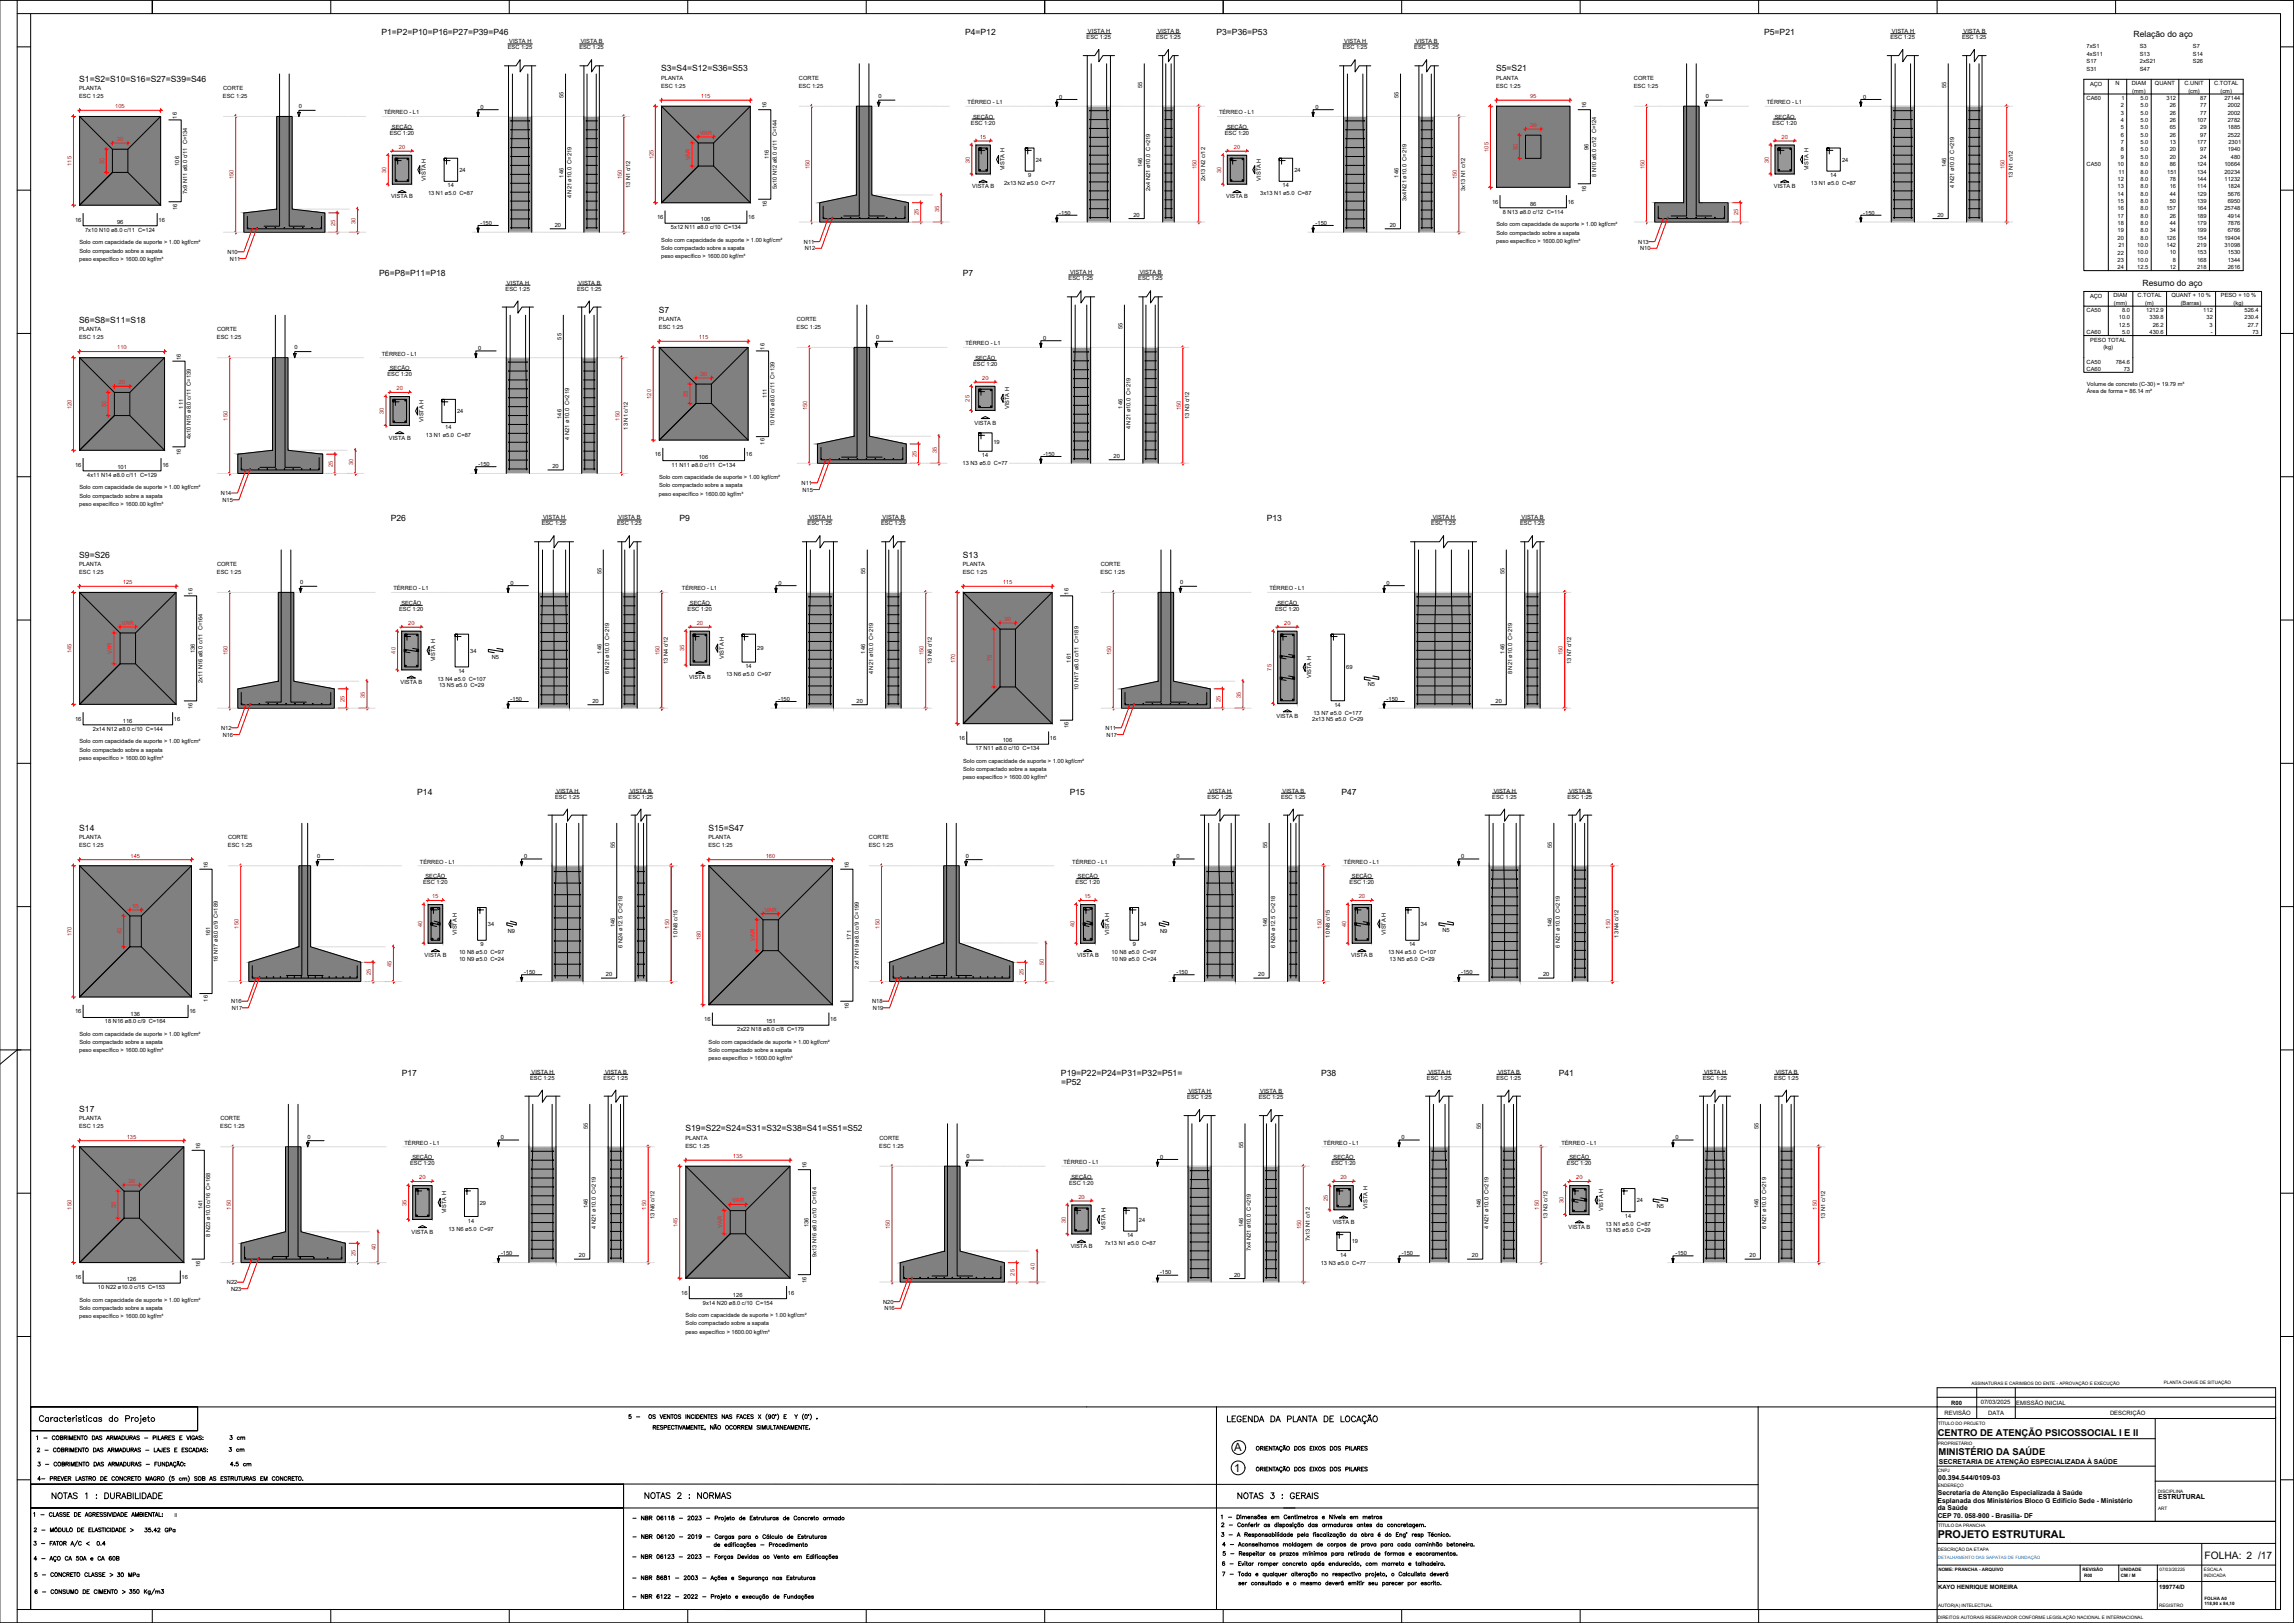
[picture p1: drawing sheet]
<svg xmlns="http://www.w3.org/2000/svg" width="1189mm" height="841mm" viewBox="0 0 1189 841" stroke-linecap="round" stroke-linejoin="round" font-family="sans-serif">
<defs><g id="words">
<g font-size="6.6">
<text x="26" y="778">NOTAS 1 : DURABILIDADE</text>
<text x="333" y="778">NOTAS 2 : NORMAS</text>
<text x="641" y="778">NOTAS 3 : GERAIS</text>
</g>
<g font-size="5.9">
<text x="640" y="752">A</text>
<text x="640" y="763">1</text>
</g>
<text font-size="5.6" x="1004" y="797">PROJETO ESTRUTURAL</text>
<g font-size="5.3">
<text x="118" y="747">3 cm</text>
<text x="18" y="754">2 - COBRIMENTO DAS ARMADURAS - LAJES E ESCADAS:</text>
<text x="119" y="761">4.5 cm</text>
<text x="17" y="795">2 - MÓDULO DE ELASTICIDADE &gt;</text>
<text x="74" y="795">35.42 GPa</text>
<text x="1143" y="808">FOLHA: 2 /17</text>
</g>
<g font-size="4.9">
<text x="18" y="747">1 - COBRIMENTO DAS ARMADURAS - PILARES E VIGAS:</text>
<text x="1004" y="744">CENTRO DE ATENÇÃO PSICOSSOCIAL I E II</text>
<text x="118" y="753">3 cm</text>
<text x="1005" y="754">MINISTÉRIO DA SAÚDE</text>
<text x="632" y="788">1 - Dimensões em Centimetros e Níveis em metros</text>
<text x="49" y="802">0.4</text>
<text x="17" y="818">5 - CONCRETO CLASSE &gt;</text>
<text x="60" y="818">30 MPa</text>
<text x="17" y="827">6 - CONSUMO DE CIMENTO &gt;</text>
</g>
<g font-size="4.4">
<text x="198" y="18">P1=P2=P10=P16=P27=P39=P46</text>
<text x="500" y="18">P4=P12</text>
<text x="630" y="18">P3=P36=P53</text>
<text x="914" y="18">P5=P21</text>
<text x="1106" y="19">Relação do aço</text>
<text x="343" y="37">S3=S4=S12=S36=S53</text>
<text x="775" y="37">S5=S21</text>
<text x="41" y="42">S1=S2=S10=S16=S27=S39=S46</text>
<text x="197" y="143">P6=P8=P11=P18</text>
<text x="499" y="143">P7</text>
<text x="1110" y="148">Resumo do aço</text>
<text x="341" y="162">S7</text>
<text x="41" y="167">S6=S8=S11=S18</text>
<text x="203" y="270">P26</text>
<text x="352" y="270">P9</text>
<text x="657" y="270">P13</text>
<text x="41" y="289">S9=S26</text>
<text x="499" y="289">S13</text>
<text x="216" y="412">P14</text>
<text x="554" y="412">P15</text>
<text x="695" y="412">P47</text>
<text x="41" y="431">S14</text>
<text x="367" y="431">S15=S47</text>
<text x="208" y="557">P17</text>
<text x="550" y="557">P19=P22=P24=P31=P32=P51=</text>
<text x="685" y="557">P38</text>
<text x="808" y="557">P41</text>
<text x="550" y="562">=P52</text>
<text x="41" y="576">S17</text>
<text x="355" y="586">S19=S22=S24=S31=S32=S38=S41=S51=S52</text>
</g>
<g font-size="3.6">
<text x="1004" y="767">00.394.544/0109-03</text>
<text x="1118" y="777">ESTRUTURAL</text>
</g>
<g font-size="3.5">
<text x="1005" y="759">SECRETARIA DE ATENÇÃO ESPECIALIZADA À SAÚDE</text>
<text x="1004" y="779">Esplanada dos Ministérios Bloco G Edifício Sede - Ministério</text>
<text x="1004" y="775">Secretaria de Atenção Especializada à Saúde</text>
<text x="1004" y="783">da Saúde</text>
<text x="1004" y="786">CEP 70. 058-900 - Brasília- DF</text>
</g>
<g font-size="3.1">
<text x="1011" y="728">R00</text>
<text x="1027" y="728">07/03/2025</text>
<text x="1045" y="728">EMISSÃO INICIAL</text>
<text x="1008" y="733">REVISÃO</text>
<text x="1030" y="733">DATA</text>
<text x="1094" y="733">DESCRIÇÃO</text>
<text x="1004" y="823">KAYO HENRIQUE MOREIRA</text>
<text x="1119" y="823">199774/D</text>
</g>
<g font-size="3">
<text x="564" y="17">VISTA H</text>
<text x="600" y="17">VISTA B</text>
<text x="980" y="17">VISTA H</text>
<text x="1018" y="17">VISTA B</text>
<text x="264" y="22">VISTA H</text>
<text x="301" y="22">VISTA B</text>
<text x="563" y="20">ESC 1:25</text>
<text x="599" y="20">ESC 1:25</text>
<text x="697" y="22">VISTA H</text>
<text x="734" y="22">VISTA B</text>
<text x="980" y="20">ESC 1:25</text>
<text x="1017" y="20">ESC 1:25</text>
<text x="263" y="26">ESC 1:25</text>
<text x="300" y="26">ESC 1:25</text>
<text x="696" y="26">ESC 1:25</text>
<text x="733" y="26">ESC 1:25</text>
<text x="1081" y="25">7xS1</text>
<text x="1081" y="29">4xS11</text>
<text x="1109" y="25">S3</text>
<text x="1109" y="29">S13</text>
<text x="1136" y="25">S7</text>
<text x="1136" y="29">S14</text>
<text x="1081" y="33">S17</text>
<text x="1109" y="33">2xS21</text>
<text x="1136" y="33">S26</text>
<text x="343" y="41">PLANTA</text>
<text x="414" y="41">CORTE</text>
<text x="775" y="41">PLANTA</text>
<text x="847" y="41">CORTE</text>
<text x="1081" y="37">S31</text>
<text x="1109" y="37">S47</text>
<text x="41" y="47">PLANTA</text>
<text x="116" y="47">CORTE</text>
<text x="343" y="45">ESC 1:25</text>
<text x="414" y="45">ESC 1:25</text>
<text x="592" y="46" transform="rotate(-90 592 46)">55</text>
<text x="775" y="45">ESC 1:25</text>
<text x="847" y="45">ESC 1:25</text>
<text x="1009" y="46" transform="rotate(-90 1009 46)">55</text>
<text x="1083" y="44">AÇO</text>
<text x="1096" y="44">N</text>
<text x="1105" y="44">DIAM</text>
<text x="1117" y="44">QUANT</text>
<text x="1132" y="44">C.UNIT</text>
<text x="1148" y="44">C.TOTAL</text>
<text x="41" y="51">ESC 1:25</text>
<text x="116" y="51">ESC 1:25</text>
<text x="292" y="51" transform="rotate(-90 292 51)">55</text>
<text x="455" y="51">0</text>
<text x="501" y="54">TÉRREO - L1</text>
<text x="549" y="51">0</text>
<text x="725" y="51" transform="rotate(-90 725 51)">55</text>
<text x="884" y="51">0</text>
<text x="916" y="54">TÉRREO - L1</text>
<text x="966" y="51">0</text>
<text x="1081" y="52">CA60</text>
<text x="1099" y="52">1</text>
<text x="1105" y="48">(mm)</text>
<text x="1109" y="52">5.0</text>
<text x="1123" y="52">312</text>
<text x="1134" y="48">(cm)</text>
<text x="1140" y="52">87</text>
<text x="1151" y="48">(cm)</text>
<text x="1153" y="52">27144</text>
<text x="155" y="56">0</text>
<text x="199" y="59">TÉRREO - L1</text>
<text x="249" y="56">0</text>
<text x="397" y="56" transform="rotate(-90 397 56)">16</text>
<text x="632" y="59">TÉRREO - L1</text>
<text x="682" y="56">0</text>
<text x="822" y="56" transform="rotate(-90 822 56)">16</text>
<text x="1099" y="56">2</text>
<text x="1099" y="59">3</text>
<text x="1109" y="56">5.0</text>
<text x="1109" y="59">5.0</text>
<text x="1124" y="56">26</text>
<text x="1124" y="59">26</text>
<text x="1140" y="56">77</text>
<text x="1140" y="59">77</text>
<text x="1155" y="56">2002</text>
<text x="1155" y="59">2002</text>
<text x="92" y="61" transform="rotate(-90 92 61)">16</text>
<text x="503" y="65">ESC 1:20</text>
<text x="504" y="61">SEÇÃO</text>
<text x="919" y="65">ESC 1:20</text>
<text x="920" y="61">SEÇÃO</text>
<text x="1099" y="63">4</text>
<text x="1109" y="63">5.0</text>
<text x="1124" y="63">26</text>
<text x="1139" y="63">107</text>
<text x="1155" y="63">2782</text>
<text x="202" y="70">ESC 1:20</text>
<text x="203" y="67">SEÇÃO</text>
<text x="635" y="70">ESC 1:20</text>
<text x="636" y="67">SEÇÃO</text>
<text x="1099" y="67">5</text>
<text x="1099" y="71">6</text>
<text x="1109" y="67">5.0</text>
<text x="1109" y="71">5.0</text>
<text x="1124" y="67">65</text>
<text x="1124" y="71">26</text>
<text x="1140" y="67">29</text>
<text x="1140" y="71">97</text>
<text x="1154" y="67">1885</text>
<text x="1155" y="71">2522</text>
<text x="823" y="78" transform="rotate(-90 823 78)">96</text>
<text x="1099" y="75">7</text>
<text x="1109" y="75">5.0</text>
<text x="1124" y="75">13</text>
<text x="1139" y="75">177</text>
<text x="1155" y="75">2301</text>
<text x="398" y="83" transform="rotate(-90 398 83)">116</text>
<text x="537" y="84">24</text>
<text x="955" y="84">24</text>
<text x="1099" y="78">8</text>
<text x="1099" y="82">9</text>
<text x="1109" y="78">5.0</text>
<text x="1109" y="82">5.0</text>
<text x="1124" y="78">20</text>
<text x="1124" y="82">20</text>
<text x="1140" y="78">97</text>
<text x="1140" y="82">24</text>
<text x="1154" y="78">1940</text>
<text x="1156" y="82">480</text>
<text x="93" y="86" transform="rotate(-90 93 86)">106</text>
<text x="238" y="89">24</text>
<text x="521" y="88" transform="rotate(-90 521 88)">VISTA H</text>
<text x="592" y="87" transform="rotate(-90 592 87)">146</text>
<text x="671" y="89">24</text>
<text x="937" y="88" transform="rotate(-90 937 88)">VISTA H</text>
<text x="1009" y="87" transform="rotate(-90 1009 87)">146</text>
<text x="1081" y="86">CA50</text>
<text x="1097" y="86">10</text>
<text x="1098" y="90">11</text>
<text x="1109" y="86">8.0</text>
<text x="1109" y="90">8.0</text>
<text x="1123" y="90">151</text>
<text x="1124" y="86">86</text>
<text x="1139" y="86">124</text>
<text x="1139" y="90">134</text>
<text x="1153" y="86">10664</text>
<text x="1153" y="90">20234</text>
<text x="221" y="94" transform="rotate(-90 221 94)">VISTA H</text>
<text x="292" y="92" transform="rotate(-90 292 92)">146</text>
<text x="520" y="96">2x13 N2 ø5.0 C=77</text>
<text x="533" y="92">9</text>
<text x="625" y="94" transform="rotate(-90 625 94)">2x13 N2 c/12</text>
<text x="653" y="94" transform="rotate(-90 653 94)">VISTA H</text>
<text x="725" y="92" transform="rotate(-90 725 92)">146</text>
<text x="827" y="92" transform="rotate(-90 827 92)">8 N10 ø8.0 c/12 C=124</text>
<text x="938" y="96">13 N1 ø5.0 C=87</text>
<text x="949" y="92">14</text>
<text x="1043" y="92" transform="rotate(-90 1043 92)">13 N1 c/12</text>
<text x="1097" y="94">12</text>
<text x="1109" y="94">8.0</text>
<text x="1124" y="94">78</text>
<text x="1139" y="94">144</text>
<text x="1153" y="94">11232</text>
<text x="97" y="101" transform="rotate(-90 97 101)">7x9 N11 ø8.0 c/11 C=134</text>
<text x="222" y="101">13 N1 ø5.0 C=87</text>
<text x="232" y="97">14</text>
<text x="327" y="98" transform="rotate(-90 327 98)">13 N1 c/12</text>
<text x="403" y="98" transform="rotate(-90 403 98)">5x10 N12 ø8.0 c/11 C=144</text>
<text x="504" y="98">VISTA B</text>
<text x="596" y="99" transform="rotate(-90 596 99)">2x4 N21 ø10.0 C=219</text>
<text x="653" y="101">3x13 N1 ø5.0 C=87</text>
<text x="665" y="97">14</text>
<text x="759" y="99" transform="rotate(-90 759 99)">3x13 N1 c/12</text>
<text x="822" y="99" transform="rotate(-90 822 99)">16</text>
<text x="919" y="98">VISTA B</text>
<text x="1013" y="97" transform="rotate(-90 1013 97)">4 N21 ø10.0 C=219</text>
<text x="1097" y="98">13</text>
<text x="1097" y="101">14</text>
<text x="1109" y="98">8.0</text>
<text x="1109" y="101">8.0</text>
<text x="1124" y="98">16</text>
<text x="1124" y="101">44</text>
<text x="1139" y="98">114</text>
<text x="1139" y="101">129</text>
<text x="1154" y="98">1824</text>
<text x="1154" y="101">5676</text>
<text x="203" y="103">VISTA B</text>
<text x="296" y="103" transform="rotate(-90 296 103)">4 N21 ø10.0 C=219</text>
<text x="397" y="107" transform="rotate(-90 397 107)">16</text>
<text x="635" y="103">VISTA B</text>
<text x="729" y="104" transform="rotate(-90 729 104)">3x4 N21 ø10.0 C=219</text>
<text x="773" y="106">16</text>
<text x="793" y="107">86</text>
<text x="812" y="106">16</text>
<text x="1097" y="105">15</text>
<text x="1109" y="105">8.0</text>
<text x="1124" y="105">50</text>
<text x="1139" y="105">139</text>
<text x="1154" y="105">6950</text>
<text x="92" y="109" transform="rotate(-90 92 109)">16</text>
<text x="341" y="114">16</text>
<text x="388" y="114">16</text>
<text x="549" y="111">-150</text>
<text x="587" y="112">20</text>
<text x="779" y="111">8 N13 ø8.0 c/12 C=114</text>
<text x="966" y="111">-150</text>
<text x="1004" y="112">20</text>
<text x="1097" y="109">16</text>
<text x="1097" y="113">17</text>
<text x="1109" y="109">8.0</text>
<text x="1109" y="113">8.0</text>
<text x="1123" y="109">157</text>
<text x="1124" y="113">26</text>
<text x="1139" y="109">164</text>
<text x="1139" y="113">189</text>
<text x="1153" y="109">25748</text>
<text x="1154" y="113">4914</text>
<text x="39" y="115">16</text>
<text x="61" y="116">96</text>
<text x="82" y="115">16</text>
<text x="249" y="116">-150</text>
<text x="287" y="118">20</text>
<text x="348" y="119">5x12 N11 ø8.0 c/10 C=134</text>
<text x="363" y="115">106</text>
<text x="682" y="116">-150</text>
<text x="720" y="118">20</text>
<text x="775" y="117">Solo com capacidade de suporte &gt; 1.00 kgf/cm²</text>
<text x="1097" y="117">18</text>
<text x="1109" y="117">8.0</text>
<text x="1124" y="117">44</text>
<text x="1139" y="117">179</text>
<text x="1154" y="117">7876</text>
<text x="44" y="120">7x10 N10 ø8.0 c/11 C=124</text>
<text x="343" y="125">Solo com capacidade de suporte &gt; 1.00 kgf/cm²</text>
<text x="775" y="126">peso específico &gt; 1600.00 kgf/m³</text>
<text x="775" y="122">Solo compactado sobre a sapata</text>
<text x="1097" y="120">19</text>
<text x="1097" y="124">20</text>
<text x="1109" y="120">8.0</text>
<text x="1109" y="124">8.0</text>
<text x="1123" y="124">126</text>
<text x="1124" y="120">34</text>
<text x="1139" y="120">199</text>
<text x="1139" y="124">154</text>
<text x="1153" y="124">19404</text>
<text x="1154" y="120">6766</text>
<text x="41" y="131">Solo compactado sobre a sapata</text>
<text x="41" y="127">Solo com capacidade de suporte &gt; 1.00 kgf/cm²</text>
<text x="118" y="132">N10</text>
<text x="343" y="130">Solo compactado sobre a sapata</text>
<text x="417" y="126">N11</text>
<text x="417" y="130">N12</text>
<text x="849" y="126">N13</text>
<text x="850" y="130">N10</text>
<text x="1097" y="132">22</text>
<text x="1098" y="128">21</text>
<text x="1108" y="128">10.0</text>
<text x="1108" y="132">10.0</text>
<text x="1123" y="128">142</text>
<text x="1124" y="132">10</text>
<text x="1139" y="128">219</text>
<text x="1139" y="132">153</text>
<text x="1153" y="128">31098</text>
<text x="1154" y="132">1530</text>
<text x="41" y="135">peso específico &gt; 1600.00 kgf/m³</text>
<text x="119" y="135">N11</text>
<text x="343" y="134">peso específico &gt; 1600.00 kgf/m³</text>
<text x="1097" y="136">23</text>
<text x="1108" y="136">10.0</text>
<text x="1126" y="136">8</text>
<text x="1139" y="136">168</text>
<text x="1154" y="136">1344</text>
<text x="555" y="142">VISTA H</text>
<text x="591" y="142">VISTA B</text>
<text x="1097" y="140">24</text>
<text x="1108" y="139">12.5</text>
<text x="1124" y="140">12</text>
<text x="1139" y="139">218</text>
<text x="1154" y="139">2616</text>
<text x="263" y="147">VISTA H</text>
<text x="300" y="147">VISTA B</text>
<text x="554" y="145">ESC 1:25</text>
<text x="590" y="145">ESC 1:25</text>
<text x="262" y="151">ESC 1:25</text>
<text x="299" y="151">ESC 1:25</text>
<text x="1083" y="154">AÇO</text>
<text x="1095" y="154">DIAM</text>
<text x="1108" y="154">C.TOTAL</text>
<text x="1125" y="154">QUANT + 10 %</text>
<text x="1151" y="154">PESO + 10 %</text>
<text x="1081" y="162">CA50</text>
<text x="1096" y="158">(mm)</text>
<text x="1100" y="162">8.0</text>
<text x="1112" y="158">(m)</text>
<text x="1112" y="162">1212.9</text>
<text x="1130" y="158">(Barras)</text>
<text x="1142" y="162">112</text>
<text x="1158" y="158">(kg)</text>
<text x="1163" y="162">526.4</text>
<text x="341" y="166">PLANTA</text>
<text x="413" y="166">CORTE</text>
<text x="1098" y="166">10.0</text>
<text x="1114" y="166">339.8</text>
<text x="1144" y="166">32</text>
<text x="1163" y="166">230.4</text>
<text x="41" y="172">PLANTA</text>
<text x="112" y="172">CORTE</text>
<text x="341" y="170">ESC 1:25</text>
<text x="413" y="170">ESC 1:25</text>
<text x="582" y="171" transform="rotate(-90 582 171)">55</text>
<text x="1081" y="173">CA60</text>
<text x="1098" y="169">12.5</text>
<text x="1100" y="173">5.0</text>
<text x="1114" y="173">430.6</text>
<text x="1116" y="169">26.2</text>
<text x="1145" y="169">3</text>
<text x="1146" y="173">-</text>
<text x="1165" y="169">27.7</text>
<text x="1167" y="173">73</text>
<text x="41" y="176">ESC 1:25</text>
<text x="112" y="176">ESC 1:25</text>
<text x="291" y="176" transform="rotate(-90 291 176)">55</text>
<text x="454" y="176">0</text>
<text x="500" y="179">TÉRREO - L1</text>
<text x="541" y="176">0</text>
<text x="1083" y="177">PESO TOTAL</text>
<text x="153" y="181">0</text>
<text x="198" y="184">TÉRREO - L1</text>
<text x="248" y="181">0</text>
<text x="396" y="181" transform="rotate(-90 396 181)">16</text>
<text x="1090" y="181">(kg)</text>
<text x="94" y="186" transform="rotate(-90 94 186)">16</text>
<text x="202" y="192">SEÇÃO</text>
<text x="504" y="190">ESC 1:20</text>
<text x="505" y="187">SEÇÃO</text>
<text x="1081" y="188">CA50</text>
<text x="1096" y="188">784.6</text>
<text x="201" y="195">ESC 1:20</text>
<text x="1081" y="192">CA60</text>
<text x="1101" y="192">73</text>
<text x="1082" y="200">Volume de concreto (C-30) = 19.79 m³</text>
<text x="1082" y="204">Área de forma = 86.14 m²</text>
<text x="397" y="206" transform="rotate(-90 397 206)">111</text>
<text x="95" y="212" transform="rotate(-90 95 212)">111</text>
<text x="237" y="214">24</text>
<text x="523" y="212" transform="rotate(-90 523 212)">VISTA H</text>
<text x="582" y="212" transform="rotate(-90 582 212)">146</text>
<text x="220" y="219" transform="rotate(-90 220 219)">VISTA H</text>
<text x="291" y="217" transform="rotate(-90 291 217)">146</text>
<text x="401" y="221" transform="rotate(-90 401 221)">10 N15 ø8.0 c/11 C=139</text>
<text x="505" y="220">VISTA B</text>
<text x="616" y="217" transform="rotate(-90 616 217)">13 N3 c/12</text>
<text x="99" y="227" transform="rotate(-90 99 227)">4x10 N15 ø8.0 c/11 C=139</text>
<text x="202" y="228">VISTA B</text>
<text x="221" y="226">13 N1 ø5.0 C=87</text>
<text x="231" y="222">14</text>
<text x="295" y="228" transform="rotate(-90 295 228)">4 N21 ø10.0 C=219</text>
<text x="325" y="223" transform="rotate(-90 325 223)">13 N1 c/12</text>
<text x="586" y="222" transform="rotate(-90 586 222)">4 N21 ø10.0 C=219</text>
<text x="396" y="230" transform="rotate(-90 396 230)">16</text>
<text x="515" y="230">19</text>
<text x="94" y="236" transform="rotate(-90 94 236)">16</text>
<text x="339" y="237">16</text>
<text x="362" y="238">106</text>
<text x="387" y="237">16</text>
<text x="509" y="237">14</text>
<text x="541" y="236">-150</text>
<text x="577" y="237">20</text>
<text x="39" y="242">16</text>
<text x="61" y="243">101</text>
<text x="84" y="242">16</text>
<text x="248" y="241">-150</text>
<text x="286" y="243">20</text>
<text x="348" y="242">11 N11 ø8.0 c/11 C=134</text>
<text x="499" y="241">13 N3 ø5.0 C=77</text>
<text x="45" y="247">4x11 N14 ø8.0 c/11 C=129</text>
<text x="342" y="248">Solo com capacidade de suporte &gt; 1.00 kgf/cm²</text>
<text x="415" y="251">N11</text>
<text x="41" y="258">Solo compactado sobre a sapata</text>
<text x="41" y="254">Solo com capacidade de suporte &gt; 1.00 kgf/cm²</text>
<text x="115" y="257">N14</text>
<text x="342" y="257">peso específico &gt; 1600.00 kgf/m³</text>
<text x="342" y="253">Solo compactado sobre a sapata</text>
<text x="416" y="255">N15</text>
<text x="41" y="262">peso específico &gt; 1600.00 kgf/m³</text>
<text x="115" y="260">N15</text>
<text x="281" y="269">VISTA H</text>
<text x="321" y="269">VISTA B</text>
<text x="419" y="269">VISTA H</text>
<text x="457" y="269">VISTA B</text>
<text x="742" y="269">VISTA H</text>
<text x="789" y="269">VISTA B</text>
<text x="281" y="272">ESC 1:25</text>
<text x="320" y="272">ESC 1:25</text>
<text x="419" y="272">ESC 1:25</text>
<text x="457" y="272">ESC 1:25</text>
<text x="742" y="272">ESC 1:25</text>
<text x="788" y="272">ESC 1:25</text>
<text x="41" y="293">PLANTA</text>
<text x="112" y="293">CORTE</text>
<text x="499" y="293">PLANTA</text>
<text x="570" y="293">CORTE</text>
<text x="41" y="297">ESC 1:25</text>
<text x="112" y="297">ESC 1:25</text>
<text x="312" y="298" transform="rotate(-90 312 298)">55</text>
<text x="448" y="298" transform="rotate(-90 448 298)">55</text>
<text x="499" y="297">ESC 1:25</text>
<text x="570" y="297">ESC 1:25</text>
<text x="780" y="298" transform="rotate(-90 780 298)">55</text>
<text x="156" y="303">0</text>
<text x="204" y="306">TÉRREO - L1</text>
<text x="265" y="303">0</text>
<text x="353" y="306">TÉRREO - L1</text>
<text x="403" y="303">0</text>
<text x="612" y="303">0</text>
<text x="658" y="306">TÉRREO - L1</text>
<text x="719" y="303">0</text>
<text x="100" y="308" transform="rotate(-90 100 308)">16</text>
<text x="554" y="308" transform="rotate(-90 554 308)">16</text>
<text x="207" y="316">ESC 1:20</text>
<text x="208" y="313">SEÇÃO</text>
<text x="356" y="316">ESC 1:20</text>
<text x="358" y="313">SEÇÃO</text>
<text x="661" y="316">ESC 1:20</text>
<text x="662" y="313">SEÇÃO</text>
<text x="101" y="339" transform="rotate(-90 101 339)">136</text>
<text x="244" y="338">34</text>
<text x="255" y="341">N5</text>
<text x="312" y="339" transform="rotate(-90 312 339)">146</text>
<text x="375" y="341" transform="rotate(-90 375 341)">VISTA H</text>
<text x="392" y="337">29</text>
<text x="448" y="339" transform="rotate(-90 448 339)">146</text>
<text x="780" y="339" transform="rotate(-90 780 339)">146</text>
<text x="226" y="343" transform="rotate(-90 226 343)">VISTA H</text>
<text x="346" y="344" transform="rotate(-90 346 344)">13 N4 c/12</text>
<text x="386" y="346">14</text>
<text x="483" y="344" transform="rotate(-90 483 344)">13 N6 c/12</text>
<text x="555" y="343" transform="rotate(-90 555 343)">161</text>
<text x="698" y="347">69</text>
<text x="814" y="344" transform="rotate(-90 814 344)">13 N7 c/12</text>
<text x="227" y="353">13 N4 ø5.0 C=107</text>
<text x="238" y="349">14</text>
<text x="316" y="349" transform="rotate(-90 316 349)">6 N21 ø10.0 C=219</text>
<text x="357" y="352">VISTA B</text>
<text x="376" y="350">13 N6 ø5.0 C=97</text>
<text x="453" y="349" transform="rotate(-90 453 349)">4 N21 ø10.0 C=219</text>
<text x="680" y="351" transform="rotate(-90 680 351)">VISTA H</text>
<text x="784" y="349" transform="rotate(-90 784 349)">8 N21 ø10.0 C=219</text>
<text x="105" y="354" transform="rotate(-90 105 354)">2x11 N16 ø8.0 c/11 C=164</text>
<text x="208" y="354">VISTA B</text>
<text x="228" y="356">13 N5 ø5.0 C=29</text>
<text x="559" y="358" transform="rotate(-90 559 358)">10 N17 ø8.0 c/11 C=189</text>
<text x="709" y="356">N5</text>
<text x="265" y="363">-150</text>
<text x="307" y="364">20</text>
<text x="403" y="363">-150</text>
<text x="444" y="364">20</text>
<text x="719" y="363">-150</text>
<text x="775" y="364">20</text>
<text x="100" y="367" transform="rotate(-90 100 367)">16</text>
<text x="662" y="372">VISTA B</text>
<text x="681" y="370">13 N7 ø5.0 C=177</text>
<text x="692" y="366">14</text>
<text x="39" y="373">16</text>
<text x="64" y="375">116</text>
<text x="90" y="373">16</text>
<text x="554" y="377" transform="rotate(-90 554 377)">16</text>
<text x="680" y="374">2x13 N5 ø5.0 C=29</text>
<text x="48" y="379">2x14 N12 ø8.0 c/10 C=144</text>
<text x="115" y="378">N12</text>
<text x="115" y="382">N16</text>
<text x="497" y="383">16</text>
<text x="544" y="383">16</text>
<text x="573" y="378">N11</text>
<text x="574" y="382">N17</text>
<text x="41" y="389">Solo compactado sobre a sapata</text>
<text x="41" y="385">Solo com capacidade de suporte &gt; 1.00 kgf/cm²</text>
<text x="506" y="389">17 N11 ø8.0 c/10 C=134</text>
<text x="520" y="385">106</text>
<text x="41" y="394">peso específico &gt; 1600.00 kgf/m³</text>
<text x="499" y="395">Solo com capacidade de suporte &gt; 1.00 kgf/cm²</text>
<text x="499" y="399">Solo compactado sobre a sapata</text>
<text x="499" y="404">peso específico &gt; 1600.00 kgf/m³</text>
<text x="288" y="414">ESC 1:25</text>
<text x="288" y="411">VISTA H</text>
<text x="326" y="414">ESC 1:25</text>
<text x="327" y="411">VISTA B</text>
<text x="626" y="414">ESC 1:25</text>
<text x="627" y="411">VISTA H</text>
<text x="664" y="414">ESC 1:25</text>
<text x="665" y="411">VISTA B</text>
<text x="773" y="414">ESC 1:25</text>
<text x="774" y="411">VISTA H</text>
<text x="812" y="414">ESC 1:25</text>
<text x="813" y="411">VISTA B</text>
<text x="41" y="435">PLANTA</text>
<text x="118" y="435">CORTE</text>
<text x="367" y="435">PLANTA</text>
<text x="450" y="435">CORTE</text>
<text x="41" y="439">ESC 1:25</text>
<text x="118" y="439">ESC 1:25</text>
<text x="319" y="439" transform="rotate(-90 319 439)">55</text>
<text x="367" y="439">ESC 1:25</text>
<text x="450" y="439">ESC 1:25</text>
<text x="657" y="439" transform="rotate(-90 657 439)">55</text>
<text x="804" y="439" transform="rotate(-90 804 439)">55</text>
<text x="108" y="450" transform="rotate(-90 108 450)">16</text>
<text x="164" y="444">0</text>
<text x="218" y="448">TÉRREO - L1</text>
<text x="272" y="445">0</text>
<text x="440" y="450" transform="rotate(-90 440 450)">16</text>
<text x="500" y="444">0</text>
<text x="556" y="448">TÉRREO - L1</text>
<text x="610" y="445">0</text>
<text x="697" y="448">TÉRREO - L1</text>
<text x="757" y="445">0</text>
<text x="220" y="455">SEÇÃO</text>
<text x="559" y="455">SEÇÃO</text>
<text x="701" y="455">SEÇÃO</text>
<text x="219" y="458">ESC 1:20</text>
<text x="557" y="458">ESC 1:20</text>
<text x="699" y="458">ESC 1:20</text>
<text x="253" y="480">34</text>
<text x="591" y="480">34</text>
<text x="736" y="480">34</text>
<text x="109" y="485" transform="rotate(-90 109 485)">161</text>
<text x="237" y="484" transform="rotate(-90 237 484)">VISTA H</text>
<text x="263" y="483">N9</text>
<text x="319" y="480" transform="rotate(-90 319 480)">146</text>
<text x="351" y="486" transform="rotate(-90 351 486)">10 N8 c/15</text>
<text x="575" y="484" transform="rotate(-90 575 484)">VISTA H</text>
<text x="601" y="483">N9</text>
<text x="657" y="480" transform="rotate(-90 657 480)">146</text>
<text x="689" y="486" transform="rotate(-90 689 486)">10 N8 c/15</text>
<text x="718" y="484" transform="rotate(-90 718 484)">VISTA H</text>
<text x="748" y="483">N5</text>
<text x="804" y="480" transform="rotate(-90 804 480)">146</text>
<text x="839" y="486" transform="rotate(-90 839 486)">13 N4 c/12</text>
<text x="249" y="490">9</text>
<text x="323" y="491" transform="rotate(-90 323 491)">6 N24 ø12.5 C=218</text>
<text x="441" y="487" transform="rotate(-90 441 487)">171</text>
<text x="587" y="490">9</text>
<text x="661" y="491" transform="rotate(-90 661 491)">6 N24 ø12.5 C=218</text>
<text x="730" y="490">14</text>
<text x="808" y="491" transform="rotate(-90 808 491)">6 N21 ø10.0 C=219</text>
<text x="220" y="496">VISTA B</text>
<text x="238" y="498">10 N9 ø5.0 C=24</text>
<text x="238" y="495">10 N8 ø5.0 C=97</text>
<text x="558" y="496">VISTA B</text>
<text x="576" y="498">10 N9 ø5.0 C=24</text>
<text x="576" y="495">10 N8 ø5.0 C=97</text>
<text x="700" y="496">VISTA B</text>
<text x="719" y="495">13 N4 ø5.0 C=107</text>
<text x="720" y="498">13 N5 ø5.0 C=29</text>
<text x="113" y="498" transform="rotate(-90 113 498)">16 N17 ø8.0 c/9 C=189</text>
<text x="445" y="502" transform="rotate(-90 445 502)">2x17 N19 ø8.0 c/9 C=199</text>
<text x="272" y="505">-150</text>
<text x="314" y="506">20</text>
<text x="610" y="505">-150</text>
<text x="652" y="506">20</text>
<text x="757" y="505">-150</text>
<text x="800" y="506">20</text>
<text x="108" y="519" transform="rotate(-90 108 519)">16</text>
<text x="120" y="520">N16</text>
<text x="452" y="520">N18</text>
<text x="39" y="525">16</text>
<text x="68" y="526">136</text>
<text x="98" y="525">16</text>
<text x="120" y="523">N17</text>
<text x="440" y="523" transform="rotate(-90 440 523)">16</text>
<text x="452" y="523">N19</text>
<text x="54" y="530">18 N16 ø8.0 c/9 C=164</text>
<text x="365" y="529">16</text>
<text x="397" y="530">151</text>
<text x="430" y="529">16</text>
<text x="41" y="537">Solo com capacidade de suporte &gt; 1.00 kgf/cm²</text>
<text x="382" y="534">2x22 N18 ø8.0 c/8 C=179</text>
<text x="41" y="545">peso específico &gt; 1600.00 kgf/m³</text>
<text x="41" y="541">Solo compactado sobre a sapata</text>
<text x="367" y="545">Solo compactado sobre a sapata</text>
<text x="367" y="541">Solo com capacidade de suporte &gt; 1.00 kgf/cm²</text>
<text x="367" y="549">peso específico &gt; 1600.00 kgf/m³</text>
<text x="275" y="556">VISTA H</text>
<text x="314" y="556">VISTA B</text>
<text x="740" y="556">VISTA H</text>
<text x="776" y="556">VISTA B</text>
<text x="883" y="556">VISTA H</text>
<text x="920" y="556">VISTA B</text>
<text x="275" y="560">ESC 1:25</text>
<text x="313" y="560">ESC 1:25</text>
<text x="739" y="560">ESC 1:25</text>
<text x="776" y="560">ESC 1:25</text>
<text x="882" y="560">ESC 1:25</text>
<text x="919" y="560">ESC 1:25</text>
<text x="615" y="570">ESC 1:25</text>
<text x="616" y="566">VISTA H</text>
<text x="652" y="570">ESC 1:25</text>
<text x="653" y="566">VISTA B</text>
<text x="41" y="581">PLANTA</text>
<text x="114" y="580">CORTE</text>
<text x="41" y="585">ESC 1:25</text>
<text x="114" y="585">ESC 1:25</text>
<text x="305" y="585" transform="rotate(-90 305 585)">55</text>
<text x="767" y="585" transform="rotate(-90 767 585)">55</text>
<text x="911" y="585" transform="rotate(-90 911 585)">55</text>
<text x="159" y="590">0</text>
<text x="210" y="593">TÉRREO - L1</text>
<text x="260" y="590">0</text>
<text x="355" y="591">PLANTA</text>
<text x="456" y="591">CORTE</text>
<text x="686" y="593">TÉRREO - L1</text>
<text x="726" y="590">0</text>
<text x="809" y="593">TÉRREO - L1</text>
<text x="868" y="590">0</text>
<text x="104" y="595" transform="rotate(-90 104 595)">16</text>
<text x="355" y="595">ESC 1:25</text>
<text x="456" y="595">ESC 1:25</text>
<text x="644" y="595" transform="rotate(-90 644 595)">55</text>
<text x="213" y="604">ESC 1:20</text>
<text x="214" y="601">SEÇÃO</text>
<text x="418" y="605" transform="rotate(-90 418 605)">16</text>
<text x="501" y="600">0</text>
<text x="551" y="603">TÉRREO - L1</text>
<text x="601" y="600">0</text>
<text x="690" y="604">ESC 1:20</text>
<text x="691" y="601">SEÇÃO</text>
<text x="812" y="604">ESC 1:20</text>
<text x="813" y="601">SEÇÃO</text>
<text x="555" y="611">SEÇÃO</text>
<text x="554" y="614">ESC 1:20</text>
<text x="848" y="623">24</text>
<text x="105" y="627" transform="rotate(-90 105 627)">141</text>
<text x="231" y="629" transform="rotate(-90 231 629)">VISTA H</text>
<text x="249" y="624">29</text>
<text x="305" y="626" transform="rotate(-90 305 626)">146</text>
<text x="709" y="626" transform="rotate(-90 709 626)">VISTA H</text>
<text x="767" y="626" transform="rotate(-90 767 626)">146</text>
<text x="831" y="628" transform="rotate(-90 831 628)">VISTA H</text>
<text x="859" y="626">N5</text>
<text x="911" y="626" transform="rotate(-90 911 626)">146</text>
<text x="242" y="634">14</text>
<text x="339" y="632" transform="rotate(-90 339 632)">13 N6 c/12</text>
<text x="419" y="636" transform="rotate(-90 419 636)">136</text>
<text x="590" y="633">24</text>
<text x="691" y="634">VISTA B</text>
<text x="802" y="632" transform="rotate(-90 802 632)">13 N3 c/12</text>
<text x="832" y="635">13 N1 ø5.0 C=87</text>
<text x="842" y="631">14</text>
<text x="946" y="632" transform="rotate(-90 946 632)">13 N1 c/12</text>
<text x="109" y="641" transform="rotate(-90 109 641)">8 N23 ø10.0 c/16 C=168</text>
<text x="213" y="639">VISTA B</text>
<text x="232" y="638">13 N6 ø5.0 C=97</text>
<text x="309" y="637" transform="rotate(-90 309 637)">4 N21 ø10.0 C=219</text>
<text x="573" y="638" transform="rotate(-90 573 638)">VISTA H</text>
<text x="584" y="641">14</text>
<text x="644" y="636" transform="rotate(-90 644 636)">146</text>
<text x="771" y="637" transform="rotate(-90 771 637)">4 N21 ø10.0 C=219</text>
<text x="813" y="637">VISTA B</text>
<text x="832" y="638">13 N5 ø5.0 C=29</text>
<text x="915" y="637" transform="rotate(-90 915 637)">6 N21 ø10.0 C=219</text>
<text x="555" y="647">VISTA B</text>
<text x="573" y="645">7x13 N1 ø5.0 C=87</text>
<text x="679" y="643" transform="rotate(-90 679 643)">7x13 N1 c/12</text>
<text x="701" y="644">19</text>
<text x="260" y="650">-150</text>
<text x="300" y="651">20</text>
<text x="423" y="651" transform="rotate(-90 423 651)">9x13 N16 ø8.0 c/10 C=164</text>
<text x="648" y="648" transform="rotate(-90 648 648)">7x4 N21 ø10.0 C=219</text>
<text x="695" y="651">14</text>
<text x="726" y="650">-150</text>
<text x="763" y="651">20</text>
<text x="868" y="650">-150</text>
<text x="907" y="651">20</text>
<text x="104" y="657" transform="rotate(-90 104 657)">16</text>
<text x="685" y="655">13 N3 ø5.0 C=77</text>
<text x="39" y="663">16</text>
<text x="66" y="664">126</text>
<text x="94" y="663">16</text>
<text x="118" y="665">N22</text>
<text x="418" y="665" transform="rotate(-90 418 665)">16</text>
<text x="601" y="660">-150</text>
<text x="640" y="662">20</text>
<text x="51" y="668">10 N22 ø10.0 c/15 C=153</text>
<text x="120" y="669">N23</text>
<text x="353" y="671">16</text>
<text x="380" y="672">126</text>
<text x="408" y="671">16</text>
<text x="41" y="675">Solo com capacidade de suporte &gt; 1.00 kgf/cm²</text>
<text x="364" y="676">9x14 N20 ø8.0 c/10 C=154</text>
<text x="458" y="675">N20</text>
<text x="41" y="683">peso específico &gt; 1600.00 kgf/m³</text>
<text x="41" y="679">Solo compactado sobre a sapata</text>
<text x="355" y="683">Solo com capacidade de suporte &gt; 1.00 kgf/cm²</text>
<text x="458" y="679">N16</text>
<text x="355" y="687">Solo compactado sobre a sapata</text>
<text x="355" y="691">peso específico &gt; 1600.00 kgf/m³</text>
</g>
<g font-size="3" fill="#f00">
<text x="363" y="51">115</text>
<text x="793" y="51">95</text>
<text x="60" y="56">105</text>
<text x="793" y="66">20</text>
<text x="363" y="70">VAR</text>
<text x="508" y="72">15</text>
<text x="923" y="72">20</text>
<text x="61" y="73">20</text>
<text x="207" y="77">20</text>
<text x="639" y="77">20</text>
<text x="786" y="78" transform="rotate(-90 786 78)">30</text>
<text x="339" y="83" transform="rotate(-90 339 83)">125</text>
<text x="358" y="83" transform="rotate(-90 358 83)">VAR</text>
<text x="771" y="79" transform="rotate(-90 771 79)">105</text>
<text x="37" y="86" transform="rotate(-90 37 86)">115</text>
<text x="54" y="85" transform="rotate(-90 54 85)">30</text>
<text x="200" y="90" transform="rotate(-90 200 90)">30</text>
<text x="419" y="88" transform="rotate(-90 419 88)">150</text>
<text x="503" y="84" transform="rotate(-90 503 84)">30</text>
<text x="620" y="88" transform="rotate(-90 620 88)">150</text>
<text x="633" y="90" transform="rotate(-90 633 90)">30</text>
<text x="852" y="88" transform="rotate(-90 852 88)">150</text>
<text x="917" y="84" transform="rotate(-90 917 84)">30</text>
<text x="1039" y="88" transform="rotate(-90 1039 88)">150</text>
<text x="121" y="93" transform="rotate(-90 121 93)">150</text>
<text x="322" y="93" transform="rotate(-90 322 93)">150</text>
<text x="755" y="93" transform="rotate(-90 755 93)">150</text>
<text x="476" y="112" transform="rotate(-90 476 112)">25</text>
<text x="487" y="110" transform="rotate(-90 487 110)">35</text>
<text x="901" y="112" transform="rotate(-90 901 112)">25</text>
<text x="174" y="117" transform="rotate(-90 174 117)">25</text>
<text x="184" y="116" transform="rotate(-90 184 116)">30</text>
<text x="362" y="176">115</text>
<text x="61" y="181">110</text>
<text x="363" y="195">20</text>
<text x="509" y="197">20</text>
<text x="62" y="199">20</text>
<text x="206" y="202">20</text>
<text x="337" y="207" transform="rotate(-90 337 207)">120</text>
<text x="356" y="206" transform="rotate(-90 356 206)">25</text>
<text x="502" y="208" transform="rotate(-90 502 208)">25</text>
<text x="37" y="212" transform="rotate(-90 37 212)">120</text>
<text x="55" y="211" transform="rotate(-90 55 211)">30</text>
<text x="199" y="215" transform="rotate(-90 199 215)">30</text>
<text x="418" y="213" transform="rotate(-90 418 213)">150</text>
<text x="612" y="213" transform="rotate(-90 612 213)">150</text>
<text x="118" y="218" transform="rotate(-90 118 218)">150</text>
<text x="321" y="218" transform="rotate(-90 321 218)">150</text>
<text x="475" y="237" transform="rotate(-90 475 237)">25</text>
<text x="486" y="235" transform="rotate(-90 486 235)">35</text>
<text x="173" y="242" transform="rotate(-90 173 242)">25</text>
<text x="183" y="241" transform="rotate(-90 183 241)">30</text>
<text x="64" y="303">125</text>
<text x="520" y="303">115</text>
<text x="63" y="324">VAR</text>
<text x="212" y="324">20</text>
<text x="361" y="324">20</text>
<text x="521" y="322">20</text>
<text x="666" y="324">20</text>
<text x="37" y="339" transform="rotate(-90 37 339)">145</text>
<text x="58" y="339" transform="rotate(-90 58 339)">VAR</text>
<text x="118" y="340" transform="rotate(-90 118 340)">150</text>
<text x="205" y="339" transform="rotate(-90 205 339)">40</text>
<text x="342" y="340" transform="rotate(-90 342 340)">150</text>
<text x="355" y="338" transform="rotate(-90 355 338)">35</text>
<text x="479" y="340" transform="rotate(-90 479 340)">150</text>
<text x="576" y="340" transform="rotate(-90 576 340)">150</text>
<text x="810" y="340" transform="rotate(-90 810 340)">150</text>
<text x="495" y="344" transform="rotate(-90 495 344)">170</text>
<text x="514" y="343" transform="rotate(-90 514 343)">75</text>
<text x="659" y="348" transform="rotate(-90 659 348)">75</text>
<text x="178" y="364" transform="rotate(-90 178 364)">25</text>
<text x="189" y="362" transform="rotate(-90 189 362)">35</text>
<text x="632" y="364" transform="rotate(-90 632 364)">25</text>
<text x="643" y="362" transform="rotate(-90 643 362)">35</text>
<text x="68" y="444">145</text>
<text x="397" y="444">160</text>
<text x="224" y="466">15</text>
<text x="562" y="466">15</text>
<text x="704" y="466">20</text>
<text x="69" y="470">15</text>
<text x="396" y="472">VAR</text>
<text x="37" y="485" transform="rotate(-90 37 485)">170</text>
<text x="63" y="484" transform="rotate(-90 63 484)">40</text>
<text x="124" y="481" transform="rotate(-90 124 481)">150</text>
<text x="219" y="480" transform="rotate(-90 219 480)">40</text>
<text x="347" y="481" transform="rotate(-90 347 481)">150</text>
<text x="456" y="481" transform="rotate(-90 456 481)">150</text>
<text x="557" y="480" transform="rotate(-90 557 480)">40</text>
<text x="685" y="481" transform="rotate(-90 685 481)">150</text>
<text x="698" y="480" transform="rotate(-90 698 480)">40</text>
<text x="834" y="481" transform="rotate(-90 834 481)">150</text>
<text x="363" y="487" transform="rotate(-90 363 487)">180</text>
<text x="391" y="488" transform="rotate(-90 391 488)">VAR</text>
<text x="203" y="501" transform="rotate(-90 203 501)">45</text>
<text x="541" y="500" transform="rotate(-90 541 500)">50</text>
<text x="192" y="505" transform="rotate(-90 192 505)">25</text>
<text x="530" y="505" transform="rotate(-90 530 505)">25</text>
<text x="66" y="590">135</text>
<text x="380" y="600">135</text>
<text x="217" y="611">20</text>
<text x="695" y="611">20</text>
<text x="817" y="611">20</text>
<text x="67" y="613">20</text>
<text x="379" y="623">VAR</text>
<text x="559" y="621">20</text>
<text x="688" y="622" transform="rotate(-90 688 622)">25</text>
<text x="810" y="624" transform="rotate(-90 810 624)">30</text>
<text x="37" y="627" transform="rotate(-90 37 627)">150</text>
<text x="60" y="626" transform="rotate(-90 60 626)">35</text>
<text x="120" y="627" transform="rotate(-90 120 627)">150</text>
<text x="211" y="625" transform="rotate(-90 211 625)">35</text>
<text x="335" y="627" transform="rotate(-90 335 627)">150</text>
<text x="798" y="627" transform="rotate(-90 798 627)">150</text>
<text x="942" y="627" transform="rotate(-90 942 627)">150</text>
<text x="351" y="636" transform="rotate(-90 351 636)">145</text>
<text x="552" y="634" transform="rotate(-90 552 634)">30</text>
<text x="374" y="636" transform="rotate(-90 374 636)">VAR</text>
<text x="461" y="637" transform="rotate(-90 461 637)">150</text>
<text x="674" y="637" transform="rotate(-90 674 637)">150</text>
<text x="195" y="648" transform="rotate(-90 195 648)">40</text>
<text x="184" y="651" transform="rotate(-90 184 651)">25</text>
<text x="536" y="658" transform="rotate(-90 536 658)">40</text>
<text x="526" y="661" transform="rotate(-90 526 661)">25</text>
</g>
<text font-size="2.8" x="90" y="786">II</text>
<g font-size="2.4">
<text x="1022" y="718">ASSINATURAS E CARIMBOS DO ENTE - APROVAÇÃO E EXECUÇÃO</text>
<text x="1121" y="717">PLANTA CHAVE DE SITUAÇÃO</text>
<text x="1004" y="738">TÍTULO DO PROJETO</text>
<text x="1004" y="749">PROPRIETÁRIO</text>
<text x="1004" y="763">CNPJ</text>
<text x="1004" y="771">ENDEREÇO</text>
<text x="1118" y="773">DISCIPLINA</text>
<text x="1119" y="782">ART</text>
<text x="1004" y="791">TÍTULO DA PRANCHA</text>
<text x="1004" y="804">DESCRIÇÃO DA ETAPA</text>
<text x="1005" y="814">NOME: PRANCHA - ARQUIVO</text>
<text x="1079" y="814">REVISÃO</text>
<text x="1099" y="814">UNIDADE</text>
<text x="1119" y="814">07/03/20225</text>
<text x="1142" y="814">ESCALA</text>
<text x="1080" y="817">R00</text>
<text x="1099" y="817">CM / M</text>
<text x="1142" y="817">INDICADA</text>
<text x="1004" y="833">AUTOR(A) INTELECTUAL</text>
<text x="1119" y="833">REGISTRO</text>
<text x="1004" y="839">DIREITOS AUTORAIS RESERVADOR CONFORME LEGISLAÇÃO NACIONAL E INTERNACIONAL</text>
</g>
<text font-size="2.3" fill="#2776bb" x="1004" y="808">DETALHAMENTO DAS SAPATAS DE FUNDAÇÃO</text>
<g font-size="2.3">
<text x="1142" y="829">FOLHA A0</text>
<text x="1142" y="832">118,90 x 84,10</text>
</g>
</g></defs>
<!-- layer: 54 -->
<g fill="none" stroke="#000" stroke-width=".52">
<path d="M16 729h86v12h-86v-12v12h86v-12zM23 734a1.1 1.1 0 0 0-2 0 1.1 1.1 0 0 0-1 1 1.1 1.1 0 0 0 1 2 1.1 1.1 0 0 0 2-1M25 735a1 1 0 0 0-1 0 1 1 0 0 0 0 1 1 1 0 0 0 1 0M25 735v2M26 735v2M27 735h-1M30 735a1 1 0 0 0-2 0 1 1 0 0 0 0 1 1 1 0 0 0 2 0M30 735v2M32 735a1 1 0 0 0-1 0 1 1 0 0 0 0 1 1 1 0 0 0 1 0M33 735h1M34 734v2v1M35 735h2a1 1 0 0 0-2 0 1 1 0 0 0 0 1h2"/>
<path d="M38 735v2M39 735h-1M39 734h.1M40 735v2M42 735h-1l1 1v1l-1-1M43 735h1M43 734v2l1 1M45 734h.1M45 735v2M48 735a1 1 0 0 0-2 0 .9 .9 0 0 0 0 1 1 1 0 0 0 2 0M50 735a.9 .9 0 0 0-1 0 .9 .9 0 0 0 0 1 .9 .9 0 0 0 1 0M50 735v2"/>
<path d="M53 735h-2l2 1-1 1-1-1M58 735a.9 .9 0 0 0-1 0 .9 .9 0 0 0 0 1 .9 .9 0 0 0 1 0M58 734v3M65 735h2v-1h-2v3M68 735v2M69 735h-1M73 734h.1M73 735v2l-1 1M74 735h2a1 1 0 0 0-2 0 1 1 0 0 0 0 1h2M76 735h1M77 734v2l1 1M102 729h902v105"/>
<path d="M327 733h-1v1a.7 .7 0 0 1 1 0 .7 .7 0 0 1 0 1 .7 .7 0 0 1-1 0M330 734h2M339 740h1v-1h-1v2M339 740l1 1M340 733h-2l2 2h-1h-1M341 740h.1M342 739h-1v2h1M342 733l1 2 1-2M344 739h-2l2 1-1 1-1-1M344 734h1M344 740h1v-1h-1v2M345 733h-1v2h1"/>
<path d="M346 740h1M347 733v2l-1-2v2M347 739h-1v2h1M348 733h1M348 733v2M349 739a.7 .7 0 0 0-1 0 .8 .8 0 0 0 0 1 .8 .8 0 0 0 1 0M350 739h1M350 739v2M352 739v2M352 739l1 2 1-2M353 733h-2l2 2h-1h-1M354 740h1"/>
<path d="M355 733v2M358 733v2l-2-2v2M358 740h1M359 739h-1v2h1M360 734a.7 .7 0 0 0-1-1 .7 .7 0 0 0-1 1 .7 .7 0 0 0 1 1 .7 .7 0 0 0 1 0M360 733v2M361 733l1 1v1h-1zM361 739v2l-1-2v2M362 739h1M362 739v2M363 734h1M363 740h1"/>
<path d="M364 733h-1v2h1M365 739h-2v2h2M366 733v2l-1-2v2M367 733h1M367 733v2M369 734h.1M370 739v2l-2-2v2M370 733h-1v2h1M370 740h1M371 738l-1 1M372 733h-2l2 2h-1h-1M376 733v2l-2-2v2"/>
<path d="M376 735l1-2 1 2M376 734h1M379 733h-1l1 2h-1M380 739a.7 .7 0 0 0-1 0 .7 .7 0 0 0-1 0 .8 .8 0 0 0 0 1 .8 .8 0 0 0 1 0h1M382 734h1M382 740h1l1-1h-2v2M383 740l1 1M383 733h-1v2M383 735l1-2 1 2M384 734h1M384 740h1l1-1h-2v2M385 740l1 1"/>
<path d="M386 740h1M387 734a.7 .7 0 0 0-1-1 .7 .7 0 0 0-1 1 .7 .7 0 0 0 1 1 .7 .7 0 0 0 1 0M387 734h1M388 739h-2v2h2M389 733h-2v2h2M390 733h-1l1 2h-1M393 733l1 2M394 739h-2l2 1-1 1-1-1M394 739v2M394 733l-1 2M397 739l1 2 1-1v-1M398 733l-1 1 1 2"/>
<path d="M399 739v2h2M399 734a.7 .7 0 0 1-1-1 .6 .6 0 0 1 1 0v2h-1M401 739h1M401 739v2M403 740h1M403 733l1 1-1 2M406 739v2l-2-2v2M406 734h1M406 740h1M408 733h-2v2h2M408 739h-2v2h2M408 740h1"/>
<path d="M412 733l1 2M412 740h1M413 733v1M413 739h-1v2h1M415 739v2l-1-2v2M416 739h1M416 733v1v2M416 739v2M418 740h.1M419 739h-1v2h1M420 733l1 1-1 2M423 735h.1"/>
<path d="M563 729h.1M630 729v105M636 734v3h2M639 735h1M640 734h-1v3h1M643 734a1.1 1.1 0 0 0-1 0 1.1 1.1 0 0 0-1 1v1a1.1 1.1 0 0 0 1 1 1.1 1.1 0 0 0 1-1M644 735h1M646 734h-2v3h2M649 734v3l-2-3v3M650 734h1a1.6 1.6 0 0 1 1 1 1.6 1.6 0 0 1-1 2h-1zM653 737l1-3 1 3M653 736h2"/>
<path d="M659 734h1a1.6 1.6 0 0 1 1 1 1.6 1.6 0 0 1-1 2h-1zM661 737l1-3 2 3M662 736h1M667 735h2v-1h-2v3M670 734v3h2M672 737l1-3 2 3M673 736h1M677 734v3l-2-3v3M678 734h2M679 734v3M680 737l1-3 2 3M681 736h1"/>
<path d="M686 734h1a1.6 1.6 0 0 1 1 1 1.6 1.6 0 0 1-1 2h-1zM689 735h1M691 734h-2v3h2M695 734v3h2M703 734a1.1 1.1 0 0 0-2 0 1.1 1.1 0 0 0-1 1v1a1.1 1.1 0 0 0 1 1 1.1 1.1 0 0 0 2-1M703 737l1-3 1 3M704 736h1M707 737l1 1h-1M708 734a1.1 1.1 0 0 0-1 0 1.1 1.1 0 0 0-1 1v1a1.1 1.1 0 0 0 1 1 1.1 1.1 0 0 0 1-1M709 737l1-3 1 3M709 736h2M710 733l-1 1"/>
<path d="M911 729v105M16 741v28M20 758h1h-1a1.1 1.1 0 0 1 1 2 .7 .7 0 0 1-1-1M24 759h1M29 758a.7 .7 0 0 0-1 0v1a.7 .7 0 0 0 1 1 .7 .7 0 0 0 0-1M32 759l1-1h-1v2l1-1M34 759h1v-1h-1v2M35 759v1M36 758v2M37 760v-2l1 2v-2v2M39 759h1M40 758h-1v2h1"/>
<path d="M42 758v2l-1-2v2M43 758h1M43 758v2M49 758a1.1 1.1 0 0 1 1 0 1.1 1.1 0 0 1-1 2zM50 760l1-2 1 2M51 759h1M54 758h-2l2 1-1 1-1-1M56 760l1-2 1 2M56 759h1M58 759h1v-1h-1v2M59 759v1M60 760v-2l1 2 1-2v2"/>
<path d="M62 760l1-2 1 2M62 759h1M64 758a1.1 1.1 0 0 1 1 0 1.1 1.1 0 0 1 0 2h-1zM66 758l1 2v-1v-1M68 759h1v-1h-1v2M69 759v1M70 760l1-2v2M70 759h1M73 758h-1l1 1v1l-1-1M76 759h1M80 759h1M81 758h-1v2"/>
<path d="M82 758l1 2v-1v-1M85 758v2l-1-2v2M86 758a1.1 1.1 0 0 1 1 0 1.1 1.1 0 0 1 0 2h-1zM88 760l1-2v2M88 759h1M91 760h-1M91 758a.7 .7 0 0 0-1 0v1a.7 .7 0 0 0 0 1 .7 .7 0 0 0 1-1M92 760v-2l1 2M92 759h1M93 757l-1 1M96 758h.1M96 759h.1"/>
<path d="M354 741v-2l1 2M356 741v-2l1 2v-2v2M365 741h.1M370 741l1-2 1 2M388 741v-2l1 2 1-2v2M395 741v-2l1 2 1-2v2M402 741l1-2 1 2M408 741l1-2v2M410 741v-2l1 2v-2v2M420 740h.1M653 750h1l-1-1v2M654 750l1 1"/>
<path d="M655 749v2M656 750h1M657 749h-1v2h1M659 749v2l-1-2v2M660 749h1M660 749v2M661 751l1-2 1 2M661 751h1M664 751v1M664 750a.7 .7 0 0 0 0-1 .7 .7 0 0 0-1 1 .8 .8 0 0 0 0 1 .8 .8 0 0 0 1 0M665 751l1-2v2M665 751h1"/>
<path d="M666 749h.1M666 749h-1M666 760h-1M671 749l1 1v1h-1zM676 750h-1l1 1h-1M679 750h1M680 749h-1v2h1M681 749v2M681 749l2 2M683 749l-2 2M687 750h-1l1 1h-2M689 749l2 1-1 1h-1z"/>
<path d="M695 750h-1l1 1h-2M697 751l2-1-2-1v2M699 749v2M700 749v2h1M702 751v-2l1 2M702 751h1M704 750h1l-1-1v2M704 750l1 1M706 750h.1M707 749h-1v2h1M709 750h-2l2 1h-1h-1M16 769h307v12h-307v-12v12h307v-12z"/>
<path d="M21 766h-1l1-1v2M22 766h1M26 766h1v-1h-1v2M28 766h1v-1h-1v2M29 766v1M30 766h1M31 765h-1v2h1M32 765v2l1-2M34 766h.1M35 765h-1v2h1M35 766h2l-2-1v2M36 766l1 1"/>
<path d="M39 765v2h2v-2l1 2M41 766h1M44 765h-1l1 2h-1M44 765h2M45 765v2M46 766h1v-1h-1v2M47 766v1M52 765l1 1v1h-1zM54 766h1M55 765h-1v2h1M59 766a.7 .7 0 0 0 0-1 .7 .7 0 0 0-1 1 .8 .8 0 0 0 0 1 .8 .8 0 0 0 1 0M63 765v2l-1-2v2"/>
<path d="M66 766a.7 .7 0 0 0-1-1 .7 .7 0 0 0-1 1 .7 .7 0 0 0 1 1 .7 .7 0 0 0 1 0M66 766h1v-1h-1v2M67 766l1 1M68 766h1M69 765h-1v2h1M70 765h1M70 765v2M76 767v-2v2l1-2v2M78 767v-2l1 2M78 766h1M81 766a.7 .7 0 0 0-1-1 .7 .7 0 0 0 0 1 .7 .7 0 0 0 0 1 .7 .7 0 0 0 1-1h-1M82 766h1v-1h-1v2"/>
<path d="M82 766l1 1M88 765v1v2M90 765h-1v1a.7 .7 0 0 1 1 0 .7 .7 0 0 1 0 1 .7 .7 0 0 1-1 0M94 766a.6 .6 0 0 0-1 0 .6 .6 0 0 0 0 1 .6 .6 0 0 0 1 0M95 766h1v1M95 766v1M96 766h1v1M97 765l1 1-1 2M102 765h-1l1 1v1h-1M105 766h1v-1h-1v2h1v-1M109 767v-2l1 2M109 766h1"/>
<path d="M112 765h-1l1 2h-1M115 766h.1M116 765h-1v2h1M118 765h-2l2 2h-1h-1M118 765h1M119 765v2M120 766h1v-1h-1v2M120 766l1 1M122 765v2h1v-2M124 765h1M124 765v2M125 765v2h1h1v-2"/>
<path d="M127 766h2v-1h-2v2M128 766l1 1M129 767l1-2 1 2M129 766h1M132 765h-1l1 2h-1M135 766h1M136 765h-1v2h1M137 767v-2l1 2v-2v2M143 766a.7 .7 0 0 0-1-1 .7 .7 0 0 0-1 1 .8 .8 0 0 0 0 1 .8 .8 0 0 0 1 0h1M147 765v2l-2-2v2M149 766a.7 .7 0 0 0-1-1 .7 .7 0 0 0-1 1 .8 .8 0 0 0 1 1 .8 .8 0 0 0 1 0M149 766h2v-1h-2v2"/>
<path d="M150 766l1 1M151 766h1M153 765h-2v2h2M153 765h1M154 765v2M157 767h.1M653 761h1v-1h-1v2M654 761l1 1M655 760v2M656 761h1M657 760h-1v2h1M659 760v2l-1-2v2"/>
<path d="M660 760h1M660 760v2M661 762l1-2 1 2M661 762h1M664 762v1M664 761a.7 .7 0 0 0 0-1 .7 .7 0 0 0-1 1 .8 .8 0 0 0 0 1 .8 .8 0 0 0 1 0M665 762l1-2v2M665 762h1M671 760l1 1v1h-1zM676 761h-1l1 1h-1M679 761h1M680 760h-1v2h1"/>
<path d="M681 760v2M681 760l2 2M683 760l-2 2M687 761l-1-1v1l1 1h-2M689 760l2 1-1 1h-1zM695 761l-1-1v1l1 1h-2M697 761h2v-1h-2v2M699 760v2M700 760v2h1M702 762v-2l1 2M702 762h1M704 761h1v-1h-1v2"/>
<path d="M704 761l1 1M706 761h.1M707 760h-1v2h1M709 761h-2l2 1h-1h-1M911 769h-588v65M16 781v53M17 784h1v2M18 799h1h-1a.7 .7 0 0 1 1 1 .7 .7 0 0 1-1 1 .7 .7 0 0 1-1-1M21 785h2M21 800h2M26 800h1M27 784a.7 .7 0 0 0-1 0 .7 .7 0 0 0 0 1 .7 .7 0 0 0 0 1 .7 .7 0 0 0 1-1"/>
<path d="M27 799h-1v2M28 784v2h1M29 786l1-2v2M29 799h1M29 785h1M30 799v2M32 784h-1l1 1v1h-1M33 800l1-1h-1v2M34 800v1M34 784h-1l1 1v1h-1M35 785h1M36 784h-1v2h1"/>
<path d="M39 784l1 1-1 1zM40 798l-1 3M41 785h.1M42 784h-1v2h1M42 799a.7 .7 0 0 0-1 0 1 1 0 0 0 0 2 .8 .8 0 0 0 1-1M44 786l1-2 1 2M44 785h1M46 799l-1 1 1 1M47 784a.7 .7 0 0 0-1 1 .7 .7 0 0 0 1 1 .7 .7 0 0 0 0-1M48 785h1v-1h-1v2M49 785v1M50 785h1"/>
<path d="M51 784h-1v2h1M53 784h-1l1 1v1h-1M55 784h-1l1 1v1h-1M56 784v2M56 784l1 2 1-2M58 784v2M59 784l1 1v1h-1zM61 786v-2l1 2M61 785h1M63 784a1.1 1.1 0 0 1 1 0 1.1 1.1 0 0 1-1 2zM65 785h.1M66 784h-1v2h1"/>
<path d="M68 786l1-2 1 2M69 785h.1M70 786v-2l1 2 1-2v2M72 785h2v-1h-2v2h2l-1-1M75 784v2M75 785h1M77 784h-2v2h2M78 784v2l-1-2v2M79 784h1M80 784v2M80 786l1-2 1 2M81 785h1"/>
<path d="M82 784v2h2M84 784h.1M84 786h.1M323 781h588M328 787h2M328 796h2M334 786v2l-2-2v2M334 795v2l-1-2v2M335 787l1-1h-1v2l1-1h-1M335 796h1l-1-1v2h1l-1-1M337 787l1-1h-1v2M337 796h1v-1h-1v2"/>
<path d="M337 787l1 1M337 796l1 1M344 786h-1a.9 .9 0 0 0-1 1 1 1 0 0 0 2 0 .7 .7 0 0 0-1-1 .7 .7 0 0 0-1 1M344 796v-1a1.1 1.1 0 0 0-2 1 .9 .9 0 0 0 1 1 .6 .6 0 0 0 0-1 .7 .7 0 0 0-1 1M345 786v2M345 796v-1v2M346 796l1-1v1l-1 1h2M346 786h1v2M348 786l1 1v1l-1-1 1-1zM352 787h2M352 796h2M357 786h1l-2 2h2"/>
<path d="M357 796v-1l1 1-1 1h1M360 786h1l-1 2h2M361 796v-1v2M362 786h1a.7 .7 0 0 1 0 1 .7 .7 0 0 1-1 0M363 796a.6 .6 0 0 1-1 0 .6 .6 0 0 1 0-1 .7 .7 0 0 1 1 1v1h-1M366 787h2M366 796h2M371 787l1-1h-1v2M371 799v2M372 796a.7 .7 0 0 0-1-1 .7 .7 0 0 0 0 1 .8 .8 0 0 0 0 1 .8 .8 0 0 0 1 0M373 786v2M373 786v1"/>
<path d="M374 796a.6 .6 0 0 0-1 0 .6 .6 0 0 0 0 1 .6 .6 0 0 0 1 0M374 796v1M375 796h-1M376 786h.1M376 786l-1 2M377 787h1l-1-1a.6 .6 0 0 0 0 1 .6 .6 0 0 0 1 0M377 796v2h-1M377 796a.6 .6 0 0 0-1 0 .6 .6 0 0 0 0 1 .6 .6 0 0 0 1 0M378 786h1M378 786l1 2M378 799v2M379 796a.6 .6 0 0 0-1 0 .6 .6 0 0 0 0 1 .6 .6 0 0 0 1 0"/>
<path d="M379 796v1M379 799h.1M380 796h-1l1 1h-1M381 799l-1 2M381 799h.1M383 796a.6 .6 0 0 1 1 0 .6 .6 0 0 1 0 1 .6 .6 0 0 1-1 0M383 796v2M384 787a.7 .7 0 0 0-1-1 .6 .6 0 0 0 0 1 .6 .6 0 0 0 1 0M384 786v2M385 787h1v-1a.7 .7 0 0 0-1 1 .6 .6 0 0 0 1 0M386 796a.6 .6 0 0 0-1 0 .6 .6 0 0 0 0 1 .6 .6 0 0 0 1 0M386 796v1"/>
<path d="M387 796v1M387 796h.1M388 799l-1 1M389 787h1M389 796a.6 .6 0 0 0-1 0 .6 .6 0 0 0 0 1 .6 .6 0 0 0 1 0M389 796v1M390 786h-1v2h1M392 787h-1v1v-1M392 786h1M392 786l1 2M393 786v2M394 786l-1 1"/>
<path d="M395 786v2l1-1M396 786v2M396 786h1M397 786v2M397 796a.7 .7 0 0 0-1-1 .7 .7 0 0 0-1 1 .8 .8 0 0 0 1 1 .8 .8 0 0 0 1 0M398 786v2l1-1M398 795v1M398 796a.6 .6 0 0 0 0 1M398 796v1M399 786v2M399 795v2M400 786l-1 1"/>
<path d="M401 796a.6 .6 0 0 0-1 0 .6 .6 0 0 0 0 1 .6 .6 0 0 0 1 0M402 787a.7 .7 0 0 0-1-1 .6 .6 0 0 0 0 1 .6 .6 0 0 0 1 0M402 786v2M402 796v1h1M403 796v1M403 787h-1l1 1-1-1M404 795v2M407 787a.7 .7 0 0 0-1-1 .6 .6 0 0 0 0 1 .6 .6 0 0 0 1 0M407 786v2M408 787h1v-1a.7 .7 0 0 0-1 1 .6 .6 0 0 0 1 0M408 799v2M409 799h.1"/>
<path d="M409 796a.6 .6 0 0 0-1 0 .6 .6 0 0 0 0 1 .6 .6 0 0 0 1 0M409 795v2M410 796h1a.6 .6 0 0 0-1 0 .6 .6 0 0 0 0 1 .6 .6 0 0 0 1 0M413 786a.7 .7 0 0 0-1 0 .7 .7 0 0 0-1 0v1a.7 .7 0 0 0 1 1 .7 .7 0 0 0 1-1M414 796h.1M415 795h-1v2h1M415 787l1-1v2M415 786v2M416 799l1 2M416 796h-1l1 1h-1M417 796h1M417 795l1 2"/>
<path d="M418 796v1M418 787a.7 .7 0 0 0-1-1 .6 .6 0 0 0 0 1 .6 .6 0 0 0 1 0M419 786v2M419 796h-1M419 796l1 1M420 786l-1 1M420 787h1v-1a.7 .7 0 0 0-1 1 .6 .6 0 0 0 1 0M420 796v1M421 796h1M421 795l1 2M422 786h.1M422 786v2"/>
<path d="M422 796l1 1M423 796v1M424 796v1M425 796h-1M426 796a.6 .6 0 0 0 0 1M426 796v1M428 787a.7 .7 0 0 0-1-1 .6 .6 0 0 0 0 1 .6 .6 0 0 0 1 0M428 786v2M428 796h-1l1 1h-1M429 786v2M429 786v1M430 787l1-1v2"/>
<path d="M430 786v2M431 787l1-1v2M434 787a.7 .7 0 0 0-1-1 .6 .6 0 0 0 0 1 .6 .6 0 0 0 1 0M434 786v2M436 787a.7 .7 0 0 0-1-1 .6 .6 0 0 0 0 1 .6 .6 0 0 0 1 0M436 786v2M633 790l1-1v1l-1 1h1M633 794h1v1a.7 .7 0 0 1 0 1 .7 .7 0 0 1-1 0M637 795h2M637 790h2M641 796l1-2 1 2M641 796h1"/>
<path d="M643 790a.7 .7 0 0 0-1-1 .7 .7 0 0 0-1 1 .7 .7 0 0 0 1 1 .7 .7 0 0 0 1 0M645 795h1v-1h-1v2M645 790h1v1M645 790v1M646 795v1M647 795h1a.6 .6 0 0 0-1 0 .6 .6 0 0 0 0 1 .6 .6 0 0 0 1 0M647 800v1M648 789l-1 1v1M648 790h1a.6 .6 0 0 0-1 0 .6 .6 0 0 0 0 1 .6 .6 0 0 0 1 0M650 795h-1l1 1h-1M650 790v1M650 795a.6 .6 0 0 1 1 0 .6 .6 0 0 1 0 1 .6 .6 0 0 1-1 0"/>
<path d="M650 795v2M651 790h-1M651 790v1M652 790v1M652 799v2M653 790h-1M653 799v2M654 795h1v1M654 795v1M656 800v1M656 790a.6 .6 0 0 0-1 0 .6 .6 0 0 0 0 1 .6 .6 0 0 0 1 0M656 790v1"/>
<path d="M657 795h-1l1 1h-1M657 800v1M658 790h-1l1 1h-1M659 795a.6 .6 0 0 0-1 0 .6 .6 0 0 0 0 1 .6 .6 0 0 0 1 0M659 795v1M659 795a.6 .6 0 0 1 1 0 .6 .6 0 0 1 0 1 .6 .6 0 0 1-1 0M659 794v2M661 794h.1M661 795v1M662 790a.6 .6 0 0 0-1 0 .6 .6 0 0 0 0 1 .6 .6 0 0 0 1 0M662 789v2M662 794v2"/>
<path d="M662 790v1M663 794h.1M663 795v1M664 790h-1l1 1h-1M664 795a.6 .6 0 0 0 0 1M664 794v2M665 790a.6 .6 0 0 1 1 0 .6 .6 0 0 1 0 1 .6 .6 0 0 1-1 0M665 790v2M665 800v1M666 795a.6 .6 0 0 0-1 0 .6 .6 0 0 0 0 1 .6 .6 0 0 0 1 0M666 795v1M668 795a.6 .6 0 0 0-1 0 .6 .6 0 0 0 0 1 .6 .6 0 0 0 1 0"/>
<path d="M668 794v2M669 795h1a.6 .6 0 0 0-1 0 .6 .6 0 0 0 0 1 .6 .6 0 0 0 1 0M669 790h-1l1 1h-1M670 799v2M670 790v1M671 791l1 1h-1M672 799v2M672 790a.6 .6 0 0 0-1 0 .6 .6 0 0 0 0 1 .6 .6 0 0 0 1 0M673 795a.6 .6 0 0 1 1 0 .6 .6 0 0 1 0 1 .6 .6 0 0 1-1 0M673 795v2M673 800v1M674 790a.6 .6 0 0 0-1 0 .6 .6 0 0 0 0 1 .6 .6 0 0 0 1 0"/>
<path d="M674 790v1M674 795h1a.6 .6 0 0 0-1 0 .7 .7 0 0 0 1 1M675 800v2h-1M676 794v2M678 800v1M678 795a.6 .6 0 0 0-1 0 .6 .6 0 0 0 0 1 .6 .6 0 0 0 1 0M678 795v1M679 790a.6 .6 0 0 0-1 0 .6 .6 0 0 0 0 1 .6 .6 0 0 0 1 0M679 789v2M680 795h1M681 790a.6 .6 0 0 0-1 0 .6 .6 0 0 0 0 1 .6 .6 0 0 0 1 0M681 790v1"/>
<path d="M681 794v2M682 794h.1M682 795v1M683 790h-1l1 1h-1M684 795h-2l1 1h-1M684 799v2M685 795a.6 .6 0 0 0-1 0 .6 .6 0 0 0 0 1 .6 .6 0 0 0 1 0M686 790a.6 .6 0 0 0 0 1M686 790v1M687 795a.6 .6 0 0 0-1 0 .6 .6 0 0 0 0 1 .6 .6 0 0 0 1 0M687 795v1M687 790v1"/>
<path d="M688 794v2M688 790h-1M688 790h1v1M688 794h.1M688 790v1M688 795v1M689 795h1l-1 1h1M689 790h1l1 1M692 800v1M692 795a.6 .6 0 0 0-1 0 .6 .6 0 0 0 0 1 .6 .6 0 0 0 1 0M692 795v1M692 790a.6 .6 0 0 0-1 0 .6 .6 0 0 0 0 1 .6 .6 0 0 0 1 0"/>
<path d="M692 800h.1M692 790v1M693 800v2M693 796v1M694 795a.6 .6 0 0 0-1 0 .6 .6 0 0 0 0 1 .6 .6 0 0 0 1 0M694 790a.6 .6 0 0 0-1 0 .6 .6 0 0 0 0 1 .6 .6 0 0 0 1 0M694 789v2M695 790v1h1M695 794h-1M695 795a.6 .6 0 0 0-1 0 .6 .6 0 0 0 0 1 .6 .6 0 0 0 1 0M695 795v1M696 790v1"/>
<path d="M697 790v1M697 790h.1M699 790a.6 .6 0 0 0-1 0 .6 .6 0 0 0 0 1 .6 .6 0 0 0 1 0M699 790v1M701 790h-1l1 1h-1M701 795a.6 .6 0 0 0-1 0 .6 .6 0 0 0 0 1 .6 .6 0 0 0 1 0M701 794v2M701 799v2M703 795a.6 .6 0 0 0-1 0 .6 .6 0 0 0 0 1 .6 .6 0 0 0 1 0M703 795v1M704 790a.6 .6 0 0 0 0 1M704 790v1"/>
<path d="M705 790h1v1M705 790v1M706 800v2M707 789l1 2M707 800v1M707 795a.6 .6 0 0 1 1 0 .6 .6 0 0 1 0 1 .6 .6 0 0 1-1 0M707 794v2M708 790h1a.6 .6 0 0 0-1 0 .6 .6 0 0 0 0 1 .6 .6 0 0 0 1 0M708 800h-1M709 795v1M710 795h-1M710 800l1 1v-1"/>
<path d="M711 790h-1l1 1h-1M712 795a.6 .6 0 0 0-1 0 .6 .6 0 0 0 0 1 .6 .6 0 0 0 1 0M712 795v1M713 800v1M714 795h1a.6 .6 0 0 0-1 0 .6 .6 0 0 0 0 1 .6 .6 0 0 0 1 0M715 790a.6 .6 0 0 0-1 0 .6 .6 0 0 0 0 1 .6 .6 0 0 0 1 0M715 789v2M715 794l-1 1M716 800v2M716 790a.6 .6 0 0 0-1 0 .6 .6 0 0 0 0 1 .6 .6 0 0 0 1 0M716 790v1M719 800v1"/>
<path d="M719 795a.6 .6 0 0 0-1 0 .6 .6 0 0 0 0 1 .6 .6 0 0 0 1 0M719 794v2M720 790a.6 .6 0 0 0-1 0 .6 .6 0 0 0 0 1 .6 .6 0 0 0 1 0M720 800h-1M722 800v1M723 790h1v1M723 790v1M724 795h.1M725 794h-1v2h1M725 795h1v1M725 795v1M726 790a.6 .6 0 0 0-1 0 .6 .6 0 0 0 0 1 .6 .6 0 0 0 1 0"/>
<path d="M726 790v1M727 790h-1M727 800v1M727 790h1a.6 .6 0 0 0-1 0 .7 .7 0 0 0 1 1M728 795v2h-1M728 795a.6 .6 0 0 0-1 0 .6 .6 0 0 0 0 1 .6 .6 0 0 0 1 0M729 790h1M729 799v2M729 789v2h1M731 800v1M731 790a.6 .6 0 0 0-1 0 .6 .6 0 0 0 0 1 .6 .6 0 0 0 1 0M731 790v1"/>
<path d="M732 795v1M733 795h-1M733 795h1a.6 .6 0 0 0-1 0 .6 .6 0 0 0 0 1 .6 .6 0 0 0 1 0M733 790v2h-1M733 790a.6 .6 0 0 0-1 0 .6 .6 0 0 0 0 1 .6 .6 0 0 0 1 0M734 790h1a.6 .6 0 0 0-1 0 .6 .6 0 0 0 0 1 .6 .6 0 0 0 1 0M736 790h1v1M736 790v1M736 795h-1l1 1h-1M736 800v1M736 795a.6 .6 0 0 1 1 0 .6 .6 0 0 1 0 1 .6 .6 0 0 1-1 0M736 795v2"/>
<path d="M737 790h1v1M737 800v1M739 791h.1M740 799h.1M740 794h1M741 794v2M741 800v1M742 795h1a.6 .6 0 0 0-1 0 .6 .6 0 0 0 0 1 .6 .6 0 0 0 1 0M743 799v2M743 794l-1 1M745 795a.6 .6 0 0 0-1 0 .6 .6 0 0 0 0 1 .6 .6 0 0 0 1 0M745 795h1v1"/>
<path d="M745 795v1M745 799l-1 1M745 800v1M747 794h.1M747 795v1M749 795a.6 .6 0 0 0-1 0 .6 .6 0 0 0 0 1 .6 .6 0 0 0 1 0M750 799v2M751 796h.1M753 800h1M754 799v2M756 800v1M760 799h.1"/>
<path d="M761 800v1M762 800h-1M763 800v1M19 808h-1l1-1v2M22 808h1M26 809l1-2v2M26 808h1M27 801l1-2 1 2M28 800h1M28 809h1h-1M29 807a.7 .7 0 0 0-1 0 .8 .8 0 0 0 0 1 .8 .8 0 0 0 1 0M35 807a.7 .7 0 0 0-1 0 .8 .8 0 0 0 0 1 .8 .8 0 0 0 1 0"/>
<path d="M36 809v-2l1 2M36 808h1M37 801v-2l1 2M37 800h1M41 807h-1a.7 .7 0 0 1 1 0 .7 .7 0 0 1 0 1 .7 .7 0 0 1-1 0M43 809l1-2 1 2M43 808h1M47 808h1v-1a.7 .7 0 0 0-1 1 .6 .6 0 0 0 1 0M52 807a.7 .7 0 0 0-1 0 .8 .8 0 0 0 0 1 .8 .8 0 0 0 1 0M53 809v-2l1 2M53 808h1M58 807a.9 .9 0 0 0-1 0 .9 .9 0 0 0 1 1 .6 .6 0 0 0 0-1 .7 .7 0 0 0-1 1"/>
<path d="M60 807h2h-2v2l2-1-1-1M328 807h2M328 818h2M334 806v2l-2-2v2M334 817v2l-2-2v2M334 807l2-1h-2v2l2-1h-1M334 818l2-1h-2v2l2-1h-1M336 807l2-1h-2v2M336 818l2-1h-2v2M337 807l1 1M337 818l1 1M341 817l1 1v1l-2-1 2-1z"/>
<path d="M344 806h-1a.9 .9 0 0 0-1 1 1 1 0 0 0 2 0 .7 .7 0 0 0-1-1 .7 .7 0 0 0-1 1M344 817h-1a.9 .9 0 0 0-1 1 1 1 0 0 0 2 0 .7 .7 0 0 0-1-1 .7 .7 0 0 0-1 1M344 817l1 1v1l-1-1 1-1zM344 806h1v2M346 806h1l-1 2h1M346 817h1v2M348 806h1a.7 .7 0 0 1 0 1 .7 .7 0 0 1-1 0M350 818h2M352 807h2M355 817h1l-2 2h2M356 806h1h1l-2 2h2M360 806h1l-1 2h1"/>
<path d="M360 817h1a.7 .7 0 0 1 0 1 .7 .7 0 0 1-1 0M362 806h1a.7 .7 0 0 1 0 1 .7 .7 0 0 1-1 0M364 818h2M366 807h2M368 819l1-2 1 2M369 818h1M371 807h.1M371 819h.1M371 800a.6 .6 0 0 0-1 0 .6 .6 0 0 0 0 1 .6 .6 0 0 0 1 0M371 818a.7 .7 0 0 0-1-1 .6 .6 0 0 0 0 1 .6 .6 0 0 0 1 0M372 806h-1v2M372 801h1v-1a.6 .6 0 0 0-1 0 .6 .6 0 0 0 0 1 .6 .6 0 0 0 1 0"/>
<path d="M373 817h-1M374 818h1v-1a.7 .7 0 0 0-1 1 .6 .6 0 0 0 1 0M374 806v2M375 806l-1 1M376 801h1v-1a.6 .6 0 0 0-1 0 .6 .6 0 0 0 0 1 .6 .6 0 0 0 1 0M376 808h.1M376 807a.7 .7 0 0 0-1-1 .6 .6 0 0 0 0 1 .6 .6 0 0 0 1 0M377 818h-1v1v-1M378 807a.7 .7 0 0 0-1-1 .6 .6 0 0 0 0 1 .6 .6 0 0 0 1 0M378 806v2M378 800a.6 .6 0 0 0-1 0 .6 .6 0 0 0 0 1 .6 .6 0 0 0 1 0M379 818h1v-1a.7 .7 0 0 0-1 1 .6 .6 0 0 0 1 0"/>
<path d="M379 800v1M380 800h.1M380 807h-1l1 1-1-1M381 800v1M382 806h2l-1 2h-1zM383 800a.6 .6 0 0 0-1 0 .6 .6 0 0 0 0 1 .6 .6 0 0 0 1 0M384 817h-1l1 1v1l-1-1M384 807h2l-1-1a.7 .7 0 0 0-1 1 .6 .6 0 0 0 1 0 .6 .6 0 0 0 1 0M385 800a.6 .6 0 0 0-1 0 .6 .6 0 0 0 0 1 .6 .6 0 0 0 1 0M385 800v1M385 818h1v-1a.7 .7 0 0 0-1 1 .6 .6 0 0 0 1 0M386 801v1"/>
<path d="M386 806l1 2v-2M386 800a.6 .6 0 0 0-1 0 .6 .6 0 0 0 0 1 .6 .6 0 0 0 1 0M388 817v2h-1M388 818a.7 .7 0 0 0-1-1 .6 .6 0 0 0 0 1 .6 .6 0 0 0 1 0M388 806h.1M388 806v2M388 817v2l1-1M389 801h1v-1a.6 .6 0 0 0-1 0 .6 .6 0 0 0 0 1 .6 .6 0 0 0 1 0M389 817v2M390 807a.7 .7 0 0 0-1-1 .6 .6 0 0 0 0 1 .6 .6 0 0 0 1 0M390 806v2M390 817v2"/>
<path d="M391 817l-1 1M391 807a.7 .7 0 0 0-1-1 .6 .6 0 0 0 0 1 .6 .6 0 0 0 1 0M391 806v2M392 800h-1v1M392 818a.6 .6 0 0 0 0-1 .6 .6 0 0 0 0 1M392 817v2M393 807h-1l1 1-1-1M393 818l1-1v2M393 817v2M394 801h2M395 819h1h-1M396 818a.7 .7 0 0 0-1-1 .6 .6 0 0 0 0 1 .6 .6 0 0 0 1 0"/>
<path d="M397 807a.7 .7 0 0 0-1-1 .6 .6 0 0 0 0 1 .6 .6 0 0 0 1 0M397 806v2M398 818a.7 .7 0 0 0-1-1 .6 .6 0 0 0 0 1 .6 .6 0 0 0 1 0M398 817v2M399 800h1l-1-1v2M401 818l1-1v2M401 817v2M401 800v1M401 806l1 2 1-2M403 807h1v-1a.7 .7 0 0 0-1 1 .6 .6 0 0 0 1 0M403 818a.7 .7 0 0 0-1-1 .6 .6 0 0 0 0 1 .6 .6 0 0 0 1 0M403 817v2"/>
<path d="M405 807l1-1v2M405 806v2M405 800a.6 .6 0 0 0-1 0 .6 .6 0 0 0 0 1 .6 .6 0 0 0 1 0M405 818h-1l1 1-1-1M405 801h2l-1-1a.6 .6 0 0 0-1 0 .7 .7 0 0 0 1 1 .6 .6 0 0 0 1 0M406 806h1M407 806v2M408 818h1M408 800a.6 .6 0 0 0-1 0 .6 .6 0 0 0 0 1 .6 .6 0 0 0 1 0M409 800v1M409 817h-1v2h1M410 800h1v1"/>
<path d="M410 800v1M411 818h-1v1v-1M411 800h1v1M411 817h1M411 817l1 2M411 807h2l-1-1a.6 .6 0 0 0 0 1 .6 .6 0 0 0 1 0M412 817v2M413 801h1l-1-1a.6 .6 0 0 0 0 1 .6 .6 0 0 0 1 0M413 817l-1 1M413 807l1-1v2M413 806v2M414 817v2l1-1"/>
<path d="M414 807l1-1v2M414 800h1v1M414 800v1M415 817v2M415 817h1M416 817v2M416 800h1M417 817v2l1-1M418 817v2M418 807h1M419 817l-1 1M419 806h-1v2h1"/>
<path d="M421 818a.7 .7 0 0 0-1-1 .6 .6 0 0 0 0 1 .6 .6 0 0 0 1 0M421 817v2M421 807a.7 .7 0 0 0-1-1 .6 .6 0 0 0 0 1 .6 .6 0 0 0 1 0M421 806v2M422 806h.1M422 806v2M422 806h1M422 818h-1l1 1-1-1M423 806v2M424 806h.1M424 806v2M425 807a.7 .7 0 0 0-1-1 .6 .6 0 0 0 0 1 .6 .6 0 0 0 1 0"/>
<path d="M427 807a.7 .7 0 0 0-1-1 .6 .6 0 0 0 0 1 .6 .6 0 0 0 1 0M427 806v2M428 808h1h-1M429 807a.7 .7 0 0 0-1-1 .6 .6 0 0 0 0 1 .6 .6 0 0 0 1 0M431 806h-1M431 807h1v-1a.7 .7 0 0 0-1 1 .6 .6 0 0 0 1 0M434 807h-1l1 1-1-1M633 815h2l-1 2M635 810v-1a1.1 1.1 0 0 0-2 1 1.1 1.1 0 0 0 2 1 .7 .7 0 0 0-1-1 .6 .6 0 0 0 0 1M635 804h-1v1a.7 .7 0 0 1 1 0 .7 .7 0 0 1 0 1 .7 .7 0 0 1-1 0M635 801h-1l1-2v2M637 810h2"/>
<path d="M637 816h2M638 800h1M638 805h2M642 815h1M642 801l1-2v2M642 810h1M642 801h1M642 805h1l1-1h-2v2M642 815v2M643 805l1 1M643 809h-1v2h1M644 810v1l1-1"/>
<path d="M644 805h1a.6 .6 0 0 0-1 0 .6 .6 0 0 0 0 1 .6 .6 0 0 0 1 0M645 800a.6 .6 0 0 0-1 0 .6 .6 0 0 0 0 1 .6 .6 0 0 0 1 0M645 809h.1M645 810v1M645 820v1M646 810h.1M646 809l1 2M646 820l-1 1M646 816a.7 .7 0 0 0-1-1 .6 .6 0 0 0 0 1 .6 .6 0 0 0 1 0M646 815v2M647 805h-1l1 1h-1M647 800h1v1"/>
<path d="M648 805a.6 .6 0 0 1 1 0 .6 .6 0 0 1 0 1 .6 .6 0 0 1-1 0M648 805v2M648 816a.7 .7 0 0 0-1-1 .6 .6 0 0 0 0 1 .6 .6 0 0 0 1 0M648 815v2M648 810a.6 .6 0 0 0-1 0 .6 .6 0 0 0 0 1 .6 .6 0 0 0 1 0M648 810v1M649 810v1M649 805h1a.6 .6 0 0 0-1 0 .7 .7 0 0 0 1 1M650 810h-1M650 800h-1l1 1h-1M651 800h1a.6 .6 0 0 0-1 0 .6 .6 0 0 0 0 1 .6 .6 0 0 0 1 0M651 816l1-1a.7 .7 0 0 0-1 1 .6 .6 0 0 0 1 0"/>
<path d="M651 804h.1M651 805v1M652 805h.1M652 804v2M652 820v1M652 810v1M653 810h-1M653 800h1v1M654 805a.6 .6 0 0 0-1 0 .6 .6 0 0 0 0 1 .6 .6 0 0 0 1 0M654 805v1M655 805v1M655 810h1v1"/>
<path d="M655 810v1M656 805h-1M656 820v1h1M656 816a.7 .7 0 0 0-1-1 .6 .6 0 0 0 0 1 .6 .6 0 0 0 1 0M656 815v2M656 800a.6 .6 0 0 0-1 0 .6 .6 0 0 0 0 1 .6 .6 0 0 0 1 0M656 810h1v1M656 815l1 2v-1M657 820v1M657 800h1v1M657 819v2M657 815v2"/>
<path d="M658 800h1v1M658 820h1M658 810a.6 .6 0 0 1 1 0 .6 .6 0 0 1 0 1 .6 .6 0 0 1-1 0M658 810v2M658 819l1 2M659 816a.7 .7 0 0 0-1-1 .6 .6 0 0 0 0 1 .6 .6 0 0 0 1 0M659 815v2M660 810h1a.6 .6 0 0 0-1 0 .6 .6 0 0 0 0 1 .6 .6 0 0 0 1 0M660 815v2M660 820v1M661 805h-1l1 1h-1M662 810v1"/>
<path d="M662 816a.7 .7 0 0 0-1-1 .6 .6 0 0 0 0 1 .6 .6 0 0 0 1 0M662 815v2M662 819v2M662 810h.1M662 800h-1l1 1h-1M663 815v2l1-1M664 805a.6 .6 0 0 1 0 1M664 805v2M664 815v2M664 816l1-1a.7 .7 0 0 0-1 1 .6 .6 0 0 0 1 0M665 800h1v1M665 805v1"/>
<path d="M666 810a.6 .6 0 0 0-1 0 .6 .6 0 0 0 0 1 .6 .6 0 0 0 1 0M666 805h-1M666 800h1v1M666 815v2M667 815l-1 1M668 805a.6 .6 0 0 0-1 0 .6 .6 0 0 0 0 1 .6 .6 0 0 0 1 0M668 805v1M668 805h1l-1 1h1M668 810h1v1M668 810v1M670 816a.6 .6 0 0 0 0-1 .6 .6 0 0 0 0 1M670 815v2"/>
<path d="M671 815v2M671 810a.6 .6 0 0 0-1 0 .6 .6 0 0 0 0 1 .6 .6 0 0 0 1 0M672 800a.6 .6 0 0 0-1 0 .6 .6 0 0 0 0 1 .6 .6 0 0 0 1 0M672 815h.1M672 810v1M672 815l1 2M673 810h-1M673 805h-1l1 1h-1M673 810h1a.6 .6 0 0 0-1 0 .6 .6 0 0 0 0 1 .6 .6 0 0 0 1 0M673 816h1v-1a.7 .7 0 0 0-1 1 .6 .6 0 0 0 1 0M673 800a.6 .6 0 0 0-1 0 .6 .6 0 0 0 0 1 .6 .6 0 0 0 1 0M674 820v1"/>
<path d="M675 810h.1M675 815v2M675 809v2M675 800a.6 .6 0 0 0-1 0 .6 .6 0 0 0 0 1 .6 .6 0 0 0 1 0M675 805h1v1M675 805v1M676 815l-1 1M676 800h1a.6 .6 0 0 0-1 0 .6 .6 0 0 0 0 1 .6 .6 0 0 0 1 0M676 805h1l1 1M677 816a.7 .7 0 0 0-1-1 .6 .6 0 0 0 0 1 .6 .6 0 0 0 1 0M677 815v2M678 800h1v1"/>
<path d="M678 817h1h-1M679 805v1M679 800h1v1M679 816a.7 .7 0 0 0-1-1 .6 .6 0 0 0 0 1 .6 .6 0 0 0 1 0M679 804h-1M679 805h1v1M680 820v1M681 815h-1M681 816a.7 .7 0 0 0-1-1 .6 .6 0 0 0 0 1 .6 .6 0 0 0 1 0M681 815v2M681 810a.6 .6 0 0 0-1 0 .6 .6 0 0 0 0 1 .6 .6 0 0 0 1 0M681 810v1"/>
<path d="M681 804h.1M681 805v1M682 810a.6 .6 0 0 1 1 0 .6 .6 0 0 1 0 1 .6 .6 0 0 1-1 0M682 810v2M682 805h1v1M682 805v1M683 805h1v1M684 800a.6 .6 0 0 0-1 0 .6 .6 0 0 0 0 1 .6 .6 0 0 0 1 0M684 800h1a.6 .6 0 0 0-1 0 .7 .7 0 0 0 1 1M684 809v1M685 816l1-1v2M685 815v2"/>
<path d="M686 810h-1l1 1h-1M688 805h-1l1 1h-2M688 819v2M689 810h1a.6 .6 0 0 0-1 0 .6 .6 0 0 0 0 1 .6 .6 0 0 0 1 0M689 800a.6 .6 0 0 0-1 0 .6 .6 0 0 0 0 1 .6 .6 0 0 0 1 0M690 805a.6 .6 0 0 1 1 0 .6 .6 0 0 1 0 1 .6 .6 0 0 1-1 0M690 805v2M690 820l1 1 1-1M691 810h1v1M691 810v1M691 815v2M692 815l-1 1"/>
<path d="M692 816l1-1a.7 .7 0 0 0-1 1 .6 .6 0 0 0 1 0M693 800a.6 .6 0 0 1 1 0 .6 .6 0 0 1 0 1 .6 .6 0 0 1-1 0M693 805a.6 .6 0 0 0-1 0 .6 .6 0 0 0 0 1 .6 .6 0 0 0 1 0M693 805v1M693 810a.6 .6 0 0 0-1 0 .6 .6 0 0 0 0 1 .6 .6 0 0 0 1 0M693 809v2M694 805v1M694 820v1M694 810v1h1M695 805h-1M695 820l-1 1M695 816l-1-1 1 1h-1"/>
<path d="M695 810v1M695 816a.7 .7 0 0 1 1-1 .6 .6 0 0 1 0 1 .6 .6 0 0 1-1 0M695 815v2M696 810v1M696 819l-1 1M696 805a.6 .6 0 0 0-1 0 .6 .6 0 0 0 0 1 .6 .6 0 0 0 1 0M696 805v1M696 820v1M697 810h-1M697 810h1a.6 .6 0 0 0-1 0 .6 .6 0 0 0 0 1 .6 .6 0 0 0 1 0M697 816h1v-1a.7 .7 0 0 0-1 1 .6 .6 0 0 0 1 0M697 800h-1l1 1h-1"/>
<path d="M699 805v1M700 805h-1M700 816a.7 .7 0 0 0-1-1 .6 .6 0 0 0 0 1 .6 .6 0 0 0 1 0M700 805h1a.6 .6 0 0 0-1 0 .6 .6 0 0 0 0 1 .6 .6 0 0 0 1 0M700 810a.6 .6 0 0 0-1 0 .6 .6 0 0 0 0 1 .6 .6 0 0 0 1 0M700 815h1M701 809h.1M701 820v1M701 810v1M701 815v2M701 800a.6 .6 0 0 0-1 0 .6 .6 0 0 0 0 1 .6 .6 0 0 0 1 0M702 805h.1"/>
<path d="M702 815h.1M702 815v2M702 800h1a.6 .6 0 0 0-1 0 .6 .6 0 0 0 0 1 .6 .6 0 0 0 1 0M702 804v2M702 815l1 2v-2M702 810a.6 .6 0 0 0 0 1M702 809v2M703 804h.1M703 805v1M703 819h.1M704 805v1M704 820h1"/>
<path d="M704 819l1 2M704 805h.1M705 811v1M705 819h.1M706 800a.6 .6 0 0 1 1 0 .6 .6 0 0 1 0 1 .6 .6 0 0 1-1 0M706 805a.6 .6 0 0 0-1 0 .6 .6 0 0 0 0 1 .6 .6 0 0 0 1 0M706 805v1M706 820v1M707 820l-1 1M708 805a.6 .6 0 0 0-1 0 .6 .6 0 0 0 0 1 .6 .6 0 0 0 1 0M708 804v2M708 816a.7 .7 0 0 1 1-1 .6 .6 0 0 1 0 1 .6 .6 0 0 1-1 0"/>
<path d="M708 815v2M709 810a.6 .6 0 0 0-1 0 .6 .6 0 0 0 0 1 .6 .6 0 0 0 1 0M710 805a.6 .6 0 0 0-1 0 .6 .6 0 0 0 0 1 .6 .6 0 0 0 1 0M710 805v1M710 815v2M710 815v1M712 810l1 1M712 810v1M713 810h1v1M713 820v1h1M713 815h.1M713 815l-1 2"/>
<path d="M713 800a.6 .6 0 0 0-1 0 .6 .6 0 0 0 0 1 .6 .6 0 0 0 1 0M713 805a.6 .6 0 0 0-1 0 .6 .6 0 0 0 0 1 .6 .6 0 0 0 1 0M713 804v2M714 816l1-1a.7 .7 0 0 0-1 1 .6 .6 0 0 0 1 0M714 820v1M714 805h1a.6 .6 0 0 0-1 0 .6 .6 0 0 0 0 1 .6 .6 0 0 0 1 0M715 815h1M715 815l1 2M716 800a.6 .6 0 0 1 1 0 .6 .6 0 0 1 0 1 .6 .6 0 0 1-1 0M716 810h1v1M716 810v1M717 820v2"/>
<path d="M717 810h1v1M718 805h.1M718 804v2M719 817h-1M719 800a.6 .6 0 0 0-1 0 .6 .6 0 0 0 0 1 .6 .6 0 0 0 1 0M719 820v1M720 820v1M720 810a.6 .6 0 0 0-1 0 .6 .6 0 0 0 0 1 .6 .6 0 0 0 1 0M720 810v1M721 805v1M721 820l-1 1M721 810v1"/>
<path d="M722 805h-1M722 800a.6 .6 0 0 0-1 0 .6 .6 0 0 0 0 1 .6 .6 0 0 0 1 0M722 810h-1M722 805h1v1M722 805v1M722 810v1M723 810h-1M723 805h1v1M723 810h2h-1a.6 .6 0 0 0 0 1 .6 .6 0 0 0 1 0M725 810h1M725 809l1 2M726 800a.6 .6 0 0 0-1 0 .6 .6 0 0 0 0 1 .6 .6 0 0 0 1 0"/>
<path d="M726 805a.6 .6 0 0 0-1 0 .6 .6 0 0 0 0 1 .6 .6 0 0 0 1 0M726 805v1M726 815a.7 .7 0 0 0-1 0v1a.7 .7 0 0 0 1 1 .7 .7 0 0 0 0-1M727 820v1M727 800a.6 .6 0 0 0-1 0 .6 .6 0 0 0 0 1 .6 .6 0 0 0 1 0M727 810a.6 .6 0 0 0-1 0 .6 .6 0 0 0 0 1 .6 .6 0 0 0 1 0M727 810v1M728 805h-1l1 1h-1M728 816a.7 .7 0 0 0-1-1 .6 .6 0 0 0 0 1 .6 .6 0 0 0 1 0M728 815v2M729 815v2M729 800a.6 .6 0 0 0-1 0 .6 .6 0 0 0 0 1 .6 .6 0 0 0 1 0"/>
<path d="M730 820v2M730 810h1a.6 .6 0 0 0-1 0 .6 .6 0 0 0 0 1 .6 .6 0 0 0 1 0M730 805h1a.6 .6 0 0 0-1 0 .6 .6 0 0 0 0 1 .6 .6 0 0 0 1 0M731 816a.7 .7 0 0 0-1-1 .6 .6 0 0 0 0 1 .6 .6 0 0 0 1 0M731 800a.6 .6 0 0 0-1 0 .6 .6 0 0 0 0 1 .6 .6 0 0 0 1 0M731 815v2l1-1M732 815v2M733 815v2M733 820v1M734 810h.1M734 815h.1M734 815v2"/>
<path d="M734 805h1a.6 .6 0 0 0-1 0 .6 .6 0 0 0 0 1 .6 .6 0 0 0 1 0M734 809v2M734 820l-1 1M735 800a.6 .6 0 0 0-1 0 .6 .6 0 0 0 0 1 .6 .6 0 0 0 1 0M736 816l-1-1 1 1h-1M736 810a.6 .6 0 0 0-1 0 .6 .6 0 0 0 0 1 .6 .6 0 0 0 1 0M736 810v1M736 815h1M736 800a.6 .6 0 0 0-1 0 .6 .6 0 0 0 0 1 .6 .6 0 0 0 1 0M736 815l1 2M737 805h-1l1 1h-1M737 809v2"/>
<path d="M737 800h1v1M738 810h1v1M738 809v2M738 800h1v1M738 805a.6 .6 0 0 0 0 1M739 816a.7 .7 0 0 0-1-1 .6 .6 0 0 0 0 1 .6 .6 0 0 0 1 0M739 815v2M740 800v1M740 810a.6 .6 0 0 0 0 1M740 810v1M741 800h1v1M741 805v1"/>
<path d="M742 805h-1M742 820v1M742 810a.6 .6 0 0 0-1 0 .6 .6 0 0 0 0 1 .6 .6 0 0 0 1 0M742 809v2M742 816a.7 .7 0 0 0-1-1 .6 .6 0 0 0 0 1 .6 .6 0 0 0 1 0M742 815v2M743 800h1v1M743 819h.1M743 810h1a.6 .6 0 0 0-1 0 .6 .6 0 0 0 0 1 .6 .6 0 0 0 1 0M743 816l1-1a.7 .7 0 0 0-1 1 .6 .6 0 0 0 1 0M743 805a.6 .6 0 0 0-1 0 .6 .6 0 0 0 0 1 .6 .6 0 0 0 1 0M743 805v1"/>
<path d="M743 820h1M744 819v2M744 805h1v1M744 805v1M745 815v2l1-2M745 809h.1M745 810v1M745 805h1v1M745 800a.6 .6 0 0 0-1 0 .6 .6 0 0 0 0 1 .6 .6 0 0 0 1 0M746 810v1M746 810h.1M746 816h1v-1a.7 .7 0 0 0-1 1 .6 .6 0 0 0 1 0"/>
<path d="M747 805h1a.6 .6 0 0 0-1 0 .6 .6 0 0 0 0 1 .6 .6 0 0 0 1 0M748 810a.6 .6 0 0 0-1 0 .6 .6 0 0 0 0 1 .6 .6 0 0 0 1 0M748 810v1M748 815v2M749 805h1v1M749 811h.1M749 805v1M749 815l-1 1M750 800a.6 .6 0 0 1 1 0 .6 .6 0 0 1 0 1 .6 .6 0 0 1-1 0M750 805h1M750 815h-1M750 816a.7 .7 0 0 0-1-1 .6 .6 0 0 0 0 1 .6 .6 0 0 0 1 0"/>
<path d="M750 815v2M750 804l1 2M752 800h1a.6 .6 0 0 0-1 0 .6 .6 0 0 0 0 1 .6 .6 0 0 0 1 0M754 805h-1l1 1h-1M755 806h.1M756 800h1l1 1M758 800h1a.6 .6 0 0 0-1 0 .6 .6 0 0 0 0 1 .6 .6 0 0 0 1 0M760 800v1M763 800a.6 .6 0 0 0-1 0 .6 .6 0 0 0 0 1 .6 .6 0 0 0 1 0M764 801h.1M67 824h1a1 1 0 0 1 0 2 .7 .7 0 0 1-1-1M70 824h-1v1a.7 .7 0 0 1 1 0 .7 .7 0 0 1 0 1 .7 .7 0 0 1-1-1"/>
<path d="M75 824v2M75 825l1 1M76 824l-1 1M78 824v2h-1M78 825a.6 .6 0 0 0-1 0 .6 .6 0 0 0 0 1 .7 .7 0 0 0 1-1M80 823l-2 3M81 825l1-1v2M81 824v2M82 825l1-1v2M84 824h1h-1a.7 .7 0 0 1 1 1 .7 .7 0 0 1-1 1 .7 .7 0 0 1-1-1M328 827h2M334 826v2l-2-2v2"/>
<path d="M334 827h2v-1h-2v2h2l-1-1M336 827h2l-2-1v2M337 827l1 1M342 827l-1-1a.9 .9 0 0 0-1 1 1.1 1.1 0 0 0 2 1 .7 .7 0 0 0-1-1 .7 .7 0 0 0-1 1M343 827v-1v2M344 827l1-1v1l-1 1h1M346 827l1-1v1l-1 1h1M350 827h2M355 827v-1l1 1-2 1h2M358 827l1-1v1l-1 1h2M360 827l1-1v1l-1 1h1M364 827h2"/>
<path d="M369 827h1v-1h-1v2M371 827v1M374 826h.1M374 827l-1 2M375 828h1l-1-1a.6 .6 0 0 0 0 1 .6 .6 0 0 0 1 0M376 827h1M376 826l1 2M381 828h1v-1a.6 .6 0 0 0-1 0 .6 .6 0 0 0 0 1 .6 .6 0 0 0 1 0M385 828h1v-1a.6 .6 0 0 0-1 0 .6 .6 0 0 0 0 1 .6 .6 0 0 0 1 0M387 827l1 1M388 827l-1 1M388 828h1v-1a.6 .6 0 0 0-1 0 .7 .7 0 0 0 1 1"/>
<path d="M391 827a.6 .6 0 0 0-1 0 .6 .6 0 0 0 0 1 .6 .6 0 0 0 1 0M392 827v1h1M393 827v1M394 828v1M395 827a.6 .6 0 0 0-1 0 .6 .6 0 0 0 0 1 .6 .6 0 0 0 1 0M396 826l-1 1M396 827a.6 .6 0 0 0-1 0 .6 .6 0 0 0 0 1 .6 .6 0 0 0 1 0M396 827v1M402 827a.6 .6 0 0 0-1 0 .6 .6 0 0 0 0 1 .6 .6 0 0 0 1 0M402 826v2M403 828h1v-1a.6 .6 0 0 0-1 0 .6 .6 0 0 0 0 1 .6 .6 0 0 0 1 0M406 827h1"/>
<path d="M408 826h-2v2M408 827v1h1M409 827v1M410 827h1v1M410 827v1M413 827a.6 .6 0 0 0-1 0 .6 .6 0 0 0 0 1 .6 .6 0 0 0 1 0M413 826v2M415 827a.6 .6 0 0 0-1 0 .6 .6 0 0 0 0 1 .6 .6 0 0 0 1 0M415 827v1M416 828v1M416 827a.6 .6 0 0 0 0 1M418 826l-1 1"/>
<path d="M419 828h1v-1a.6 .6 0 0 0-1 0 .6 .6 0 0 0 0 1 .6 .6 0 0 0 1 0M422 827h-1v1M643 820h-1l1 1h-1M644 821l1-1a.6 .6 0 0 0-1 0 .6 .6 0 0 0 0 1 .6 .6 0 0 0 1 0M650 820a.6 .6 0 0 0-1 0 .6 .6 0 0 0 0 1 .6 .6 0 0 0 1 0M652 820h1v1M655 820h-1l1 1h-1M660 820a.6 .6 0 0 0-1 0 .6 .6 0 0 0 0 1 .6 .6 0 0 0 1 0M662 820a.6 .6 0 0 0-1 0 .6 .6 0 0 0 0 1 .6 .6 0 0 0 1 0M667 821h1v-1a.6 .6 0 0 0-1 0 .6 .6 0 0 0 0 1 .6 .6 0 0 0 1 0M674 820h1v1M675 820h1v1"/>
<path d="M677 821h1v-1a.7 .7 0 0 0-1 0 .7 .7 0 0 0 0 1 .7 .7 0 0 0 1 0M680 820h-1l1 1h-1M680 820h1v1M681 820h1l1 1M688 820a.6 .6 0 0 0-1 0 .6 .6 0 0 0 0 1 .6 .6 0 0 0 1 0M689 821h1v-1a.7 .7 0 0 0-1 0 .7 .7 0 0 0 0 1 .7 .7 0 0 0 1 0M692 821h1v-1a.6 .6 0 0 0-1 0 .6 .6 0 0 0 0 1 .6 .6 0 0 0 1 0M696 820a.6 .6 0 0 0-1 0 .6 .6 0 0 0 0 1 .6 .6 0 0 0 1 0M699 821l1-1a.6 .6 0 0 0-1 0 .6 .6 0 0 0 0 1 .6 .6 0 0 0 1 0M701 820h1v1M702 820h1v1M704 820v1"/>
<path d="M705 820v1M710 820h-1l1 1h-1M711 821h1v-1a.6 .6 0 0 0-1 0 .6 .6 0 0 0 0 1 .6 .6 0 0 0 1 0M717 820a.6 .6 0 0 1 0 1M719 820a.6 .6 0 0 0-1 0 .6 .6 0 0 0 0 1 .6 .6 0 0 0 1 0M721 821h1v-1a.7 .7 0 0 0-1 0 .7 .7 0 0 0 1 1M724 820a.6 .6 0 0 0-1 0 .6 .6 0 0 0 0 1 .6 .6 0 0 0 1 0M725 821h1v-1a.7 .7 0 0 0-1 0 .7 .7 0 0 0 0 1 .7 .7 0 0 0 1 0M730 820a.6 .6 0 0 1 1 0 .6 .6 0 0 1 0 1 .6 .6 0 0 1-1 0M737 821h1v-1a.7 .7 0 0 0-1 0 .7 .7 0 0 0 0 1 .7 .7 0 0 0 1 0M739 820h-1l1 1h-1M741 820a.6 .6 0 0 0-1 0 .6 .6 0 0 0 0 1 .6 .6 0 0 0 1 0"/>
<path d="M743 820v1M747 821h.1"/>
<circle cx="60" cy="736" r="1"/>
<circle cx="71" cy="736" r="1"/>
<circle cx="79" cy="736" r="1"/>
<circle cx="337" cy="734" r=".9"/>
<circle cx="350" cy="734" r=".9"/>
<circle cx="373" cy="740" r=".9"/>
<circle cx="377" cy="740" r=".9"/>
<circle cx="381" cy="740" r=".9"/>
<circle cx="401" cy="734" r=".9"/>
<circle cx="402" cy="733" r=".2"/>
<circle cx="418" cy="734" r=".9"/>
<circle cx="419" cy="733" r=".2"/>
<circle cx="698" cy="735" r="1.4"/>
<circle cx="713" cy="735" r="1.4"/>
<circle cx="31" cy="759" r=".9"/>
<circle cx="45" cy="759" r=".9"/>
<circle cx="94" cy="759" r=".9"/>
<circle cx="642" cy="750" r="4"/>
<circle cx="652" cy="750" r=".9"/>
<circle cx="668" cy="750" r=".9"/>
<circle cx="674" cy="750" r=".9"/>
<circle cx="684" cy="750" r=".9"/>
<circle cx="692" cy="750" r=".9"/>
<circle cx="49" cy="766" r=".9"/>
<circle cx="61" cy="766" r=".9"/>
<circle cx="72" cy="766" r=".9"/>
<circle cx="84" cy="766" r=".9"/>
<circle cx="103" cy="766" r=".9"/>
<circle cx="144" cy="766" r=".9"/>
<circle cx="155" cy="766" r=".9"/>
<circle cx="642" cy="761" r="4"/>
<circle cx="652" cy="761" r=".9"/>
<circle cx="668" cy="761" r=".9"/>
<circle cx="674" cy="761" r=".9"/>
<circle cx="684" cy="761" r=".9"/>
<circle cx="692" cy="761" r=".9"/>
<circle cx="32" cy="800" r=".9"/>
<circle cx="341" cy="787" r=".9"/>
<circle cx="341" cy="796" r=".9"/>
<circle cx="349" cy="796" r=".9"/>
<circle cx="359" cy="787" r=".9"/>
<circle cx="359" cy="796" r=".9"/>
<circle cx="374" cy="787" r=".7"/>
<circle cx="380" cy="787" r=".6"/>
<circle cx="392" cy="797" r=".7"/>
<circle cx="405" cy="797" r=".7"/>
<circle cx="414" cy="787" r=".7"/>
<circle cx="424" cy="787" r=".6"/>
<circle cx="437" cy="787" r=".6"/>
<circle cx="644" cy="790" r=".7"/>
<circle cx="653" cy="795" r=".7"/>
<circle cx="667" cy="790" r=".7"/>
<circle cx="675" cy="790" r=".7"/>
<circle cx="697" cy="795" r=".7"/>
<circle cx="706" cy="795" r=".7"/>
<circle cx="720" cy="795" r=".7"/>
<circle cx="721" cy="790" r=".7"/>
<circle cx="729" cy="794" r=".2"/>
<circle cx="750" cy="795" r=".7"/>
<circle cx="30" cy="807" r=".9"/>
<circle cx="42" cy="807" r=".9"/>
<circle cx="59" cy="807" r=".9"/>
<circle cx="341" cy="807" r=".9"/>
<circle cx="357" cy="817" r=".9"/>
<circle cx="359" cy="807" r=".9"/>
<circle cx="359" cy="817" r=".9"/>
<circle cx="373" cy="818" r=".7"/>
<circle cx="373" cy="807" r=".7"/>
<circle cx="388" cy="801" r=".7"/>
<circle cx="398" cy="807" r=".7"/>
<circle cx="402" cy="801" r=".7"/>
<circle cx="408" cy="807" r=".7"/>
<circle cx="418" cy="801" r=".7"/>
<circle cx="430" cy="807" r=".7"/>
<circle cx="644" cy="816" r=".7"/>
<circle cx="646" cy="801" r=".7"/>
<circle cx="654" cy="811" r=".7"/>
<circle cx="659" cy="805" r=".7"/>
<circle cx="660" cy="801" r=".7"/>
<circle cx="667" cy="811" r=".7"/>
<circle cx="669" cy="801" r=".7"/>
<circle cx="671" cy="805" r=".7"/>
<circle cx="677" cy="811" r=".7"/>
<circle cx="682" cy="816" r=".7"/>
<circle cx="684" cy="811" r=".7"/>
<circle cx="685" cy="805" r=".7"/>
<circle cx="688" cy="816" r=".7"/>
<circle cx="690" cy="801" r=".7"/>
<circle cx="695" cy="801" r=".7"/>
<circle cx="704" cy="811" r=".7"/>
<circle cx="705" cy="816" r=".7"/>
<circle cx="709" cy="801" r=".7"/>
<circle cx="710" cy="811" r=".7"/>
<circle cx="711" cy="816" r=".7"/>
<circle cx="717" cy="816" r=".7"/>
<circle cx="720" cy="805" r=".7"/>
<circle cx="722" cy="816" r=".7"/>
<circle cx="740" cy="805" r=".7"/>
<circle cx="747" cy="801" r=".7"/>
<circle cx="752" cy="805" r=".7"/>
<circle cx="755" cy="801" r=".7"/>
<circle cx="71" cy="825" r=".9"/>
<circle cx="357" cy="827" r=".9"/>
<circle cx="372" cy="828" r=".7"/>
<circle cx="378" cy="828" r=".6"/>
<circle cx="398" cy="828" r=".7"/>
<circle cx="418" cy="828" r=".6"/>
<circle cx="651" cy="821" r=".7"/>
<circle cx="663" cy="821" r=".7"/>
<circle cx="671" cy="821" r=".7"/>
<circle cx="684" cy="821" r=".7"/>
<circle cx="732" cy="821" r=".7"/>
<circle cx="745" cy="821" r=".7"/>
</g>
<!-- layer: Prancha -->
<g fill="none" stroke="#000" stroke-width=".52">
<path d="M0 0h1189v841h-1189M9 7h1173v827h-1173M9 0v841M16 7v827M79 0v7v-7M171 0v7M264 0v7M356 0v7M449 0v7M541 0v7M634 0v7M726 0v7"/>
<path d="M819 0v7M911 0v7M1004 0v7M1096 0v7M1182 0h7v841M9 24h7M1182 24h7M9 99h7M1182 99h7M9 173h7M1182 173h7M9 247h7"/>
<path d="M1182 247h7M9 321h7M1182 321h7M9 396h7M1182 396h7M9 470h7M1182 470h7M0 544h16M9 544l-9 8M1182 544h7M9 618h7M1182 618h7"/>
<path d="M9 693h7M1182 693h7M9 767h7M1182 767h7M79 834v7M171 834v7M264 834v7M356 834v7M449 834v7M541 834v7M634 834v7M726 834v7"/>
<path d="M819 834v7M911 834v7M1004 834v7"/>
</g>
<!-- layer: 8 -->
<path d="M376 834h806" fill="none" stroke="#000" stroke-width=".52"/>
<!-- layer: 0_Caneta_No__8 -->
<path d="M1117 735v53M1004 746h113M1004 760h113M1117 768h62M1004 788h175M1004 800h175M1141 800v34M1004 811h175M1004 820h175M1078 811v8M1098 811v8M1118 811v23" fill="none" stroke="#000" stroke-width=".52"/>
<!-- layer: 0_Caneta_No__241 -->
<path d="M1024 719v16M1044 719v16M1004 724h175M1179 729h-175v-10h175v16h-175" fill="none" stroke="#000" stroke-width=".52"/>
<!-- layer: 0 -->
<path d="M1179 734v100" fill="none" stroke="#000" stroke-width=".52"/>
<!-- layer: DT-Hachura sapatas em corte -->
<g fill="#808080" stroke="#808080" stroke-width=".52">
<path d="M143 60l8 48v-48zM143 60l8 48h-8z"/>
<path d="M143 108l25 2-17-2zM126 110l17-2 25 2z"/>
<path d="M126 110l42 10v-10zM126 110l42 10h-42z"/>
<path d="M444 55l8 46v-46zM444 55l8 46h-8z"/>
<path d="M444 101l27 4-19-4zM425 105l19-4 27 4z"/>
<path d="M425 105l46 10v-10zM425 105l46 10h-46z"/>
<path d="M873 55l8 50v-50zM873 55l8 50h-8z"/>
<path d="M858 105l38 10v-10zM858 105l38 10h-38z"/>
<path d="M141 185l8 48v-48zM141 185l8 48h-8z"/>
<path d="M141 233l26 2-18-2zM123 235l18-2 26 2z"/>
<path d="M123 235l44 10v-10zM123 235l44 10h-44z"/>
<path d="M443 180l8 46v-46zM443 180l8 46h-8z"/>
<path d="M443 226l27 4-19-4zM424 230l19-4 27 4z"/>
<path d="M424 230l46 10v-10zM424 230l46 10h-46z"/>
<path d="M144 307l8 46v-46zM144 307l8 46h-8z"/>
<path d="M144 353l29 4-21-4zM123 357l21-4 29 4z"/>
<path d="M123 357l50 10v-10zM123 357l50 10h-50z"/>
<path d="M600 307l8 46v-46zM600 307l8 46h-8z"/>
<path d="M600 353l27 4-19-4zM581 357l19-4 27 4z"/>
<path d="M581 357l46 10v-10zM581 357l46 10h-46z"/>
<path d="M155 449l6 42v-42zM155 449l6 42h-6z"/>
<path d="M155 491l32 8-26-8zM129 499l26-8 32 8z"/>
<path d="M129 499l58 10v-10zM129 499l58 10h-58z"/>
<path d="M489 449l8 40v-40zM489 449l8 40h-8z"/>
<path d="M489 489l36 10-28-10zM461 499l28-10 36 10z"/>
<path d="M461 499l64 10v-10zM461 499l64 10h-64z"/>
<path d="M148 594l8 44v-44zM148 594l8 44h-8z"/>
<path d="M148 638l31 6-23-6zM125 644l23-6 31 6z"/>
<path d="M125 644l54 10v-10zM125 644l54 10h-54z"/>
<path d="M490 604l8 44v-44zM490 604l8 44h-8z"/>
<path d="M490 648l31 6-23-6zM467 654l23-6 31 6z"/>
<path d="M467 654l54 10v-10zM467 654l54 10h-54z"/>
</g>
<!-- layer: DT-Hachura vista pilares -->
<g fill="#989898" stroke="#989898" stroke-width=".52">
<path d="M303 60l8 60v-60zM303 60l8 60h-8z"/>
<path d="M264 60l12 60v-60zM264 60l12 60h-12z"/>
<path d="M735 60l8 60v-60zM735 60l8 60h-8z"/>
<path d="M696 60l12 60v-60zM696 60l12 60h-12z"/>
<path d="M563 55l12 60v-60zM563 55l12 60h-12z"/>
<path d="M603 55l6 60v-60zM603 55l6 60h-6z"/>
<path d="M1019 55l8 60v-60zM1019 55l8 60h-8z"/>
<path d="M980 55l12 60v-60zM980 55l12 60h-12z"/>
<path d="M301 185l8 60v-60zM301 185l8 60h-8z"/>
<path d="M262 185l12 60v-60zM262 185l12 60h-12z"/>
<path d="M592 180l8 60v-60zM592 180l8 60h-8z"/>
<path d="M555 180l10 60v-60zM555 180l10 60h-10z"/>
<path d="M459 307l8 60v-60zM459 307l8 60h-8z"/>
<path d="M418 307l14 60v-60zM418 307l14 60h-14z"/>
<path d="M279 307l16 60v-60zM279 307l16 60h-16z"/>
<path d="M322 307l8 60v-60zM322 307l8 60h-8z"/>
<path d="M790 307l8 60v-60zM790 307l8 60h-8z"/>
<path d="M733 307l30 60v-60zM733 307l30 60h-30z"/>
<path d="M329 449l6 60v-60zM329 449l6 60h-6z"/>
<path d="M286 449l16 60v-60zM286 449l16 60h-16z"/>
<path d="M815 449l8 60v-60zM815 449l8 60h-8z"/>
<path d="M772 449l16 60v-60zM772 449l16 60h-16z"/>
<path d="M624 449l16 60v-60zM624 449l16 60h-16z"/>
<path d="M667 449l6 60v-60zM667 449l6 60h-6z"/>
<path d="M315 594l8 60v-60zM315 594l8 60h-8z"/>
<path d="M274 594l14 60v-60zM274 594l14 60h-14z"/>
<path d="M922 594l8 60v-60zM922 594l8 60h-8z"/>
<path d="M883 594l12 60v-60zM883 594l12 60h-12z"/>
<path d="M655 604l8 60v-60zM655 604l8 60h-8z"/>
<path d="M616 604l12 60v-60zM616 604l12 60h-12z"/>
<path d="M741 594l10 60v-60zM741 594l10 60h-10z"/>
<path d="M778 594l8 60v-60zM778 594l8 60h-8z"/>
</g>
<g fill="#989898" stroke="#989898" stroke-width=".52">
<path d="M203 80l10 15v-15zM203 80l10 15h-10z"/>
<path d="M506 75l7 15v-15zM506 75l7 15h-7z"/>
<path d="M636 80l10 15v-15zM636 80l10 15h-10z"/>
<path d="M920 75l10 15v-15zM920 75l10 15h-10z"/>
<path d="M202 205l10 15v-15zM202 205l10 15h-10z"/>
<path d="M506 200l10 13v-13zM506 200l10 13h-10z"/>
<path d="M208 327l10 20v-20zM208 327l10 20h-10z"/>
<path d="M358 327l10 18v-18zM358 327l10 18h-10z"/>
<path d="M662 327l10 38v-38zM662 327l10 38h-10z"/>
<path d="M222 469l7 20v-20zM222 469l7 20h-7z"/>
<path d="M560 469l8 20v-20zM560 469l8 20h-8z"/>
<path d="M701 469l10 20v-20zM701 469l10 20h-10z"/>
<path d="M214 614l10 18v-18zM214 614l10 18h-10z"/>
<path d="M691 614l10 13v-13zM691 614l10 13h-10z"/>
<path d="M555 624l10 15v-15zM555 624l10 15h-10z"/>
<path d="M813 614l10 15v-15zM813 614l10 15h-10z"/>
</g>
<!-- layer: DT-Forma -->
<g fill="none" stroke="#000" stroke-width=".52">
<path d="M261 34h6l3-3v6l2-3h6M264 34v86M276 34v86M300 34h4l3-3v6l2-3h4M303 34v86M311 34v86M561 29h6l2-3v6l3-3h6M563 29v86M575 29v86M600 29h3l3-3v6l2-3h3M603 29v86M609 29v86"/>
<path d="M694 34h6l2-3v6l2-3h6M696 34v86M708 34v86M733 34h4l2-3v6l2-3h4M735 34v86M743 34v86M978 29h6l2-3v6l2-3h6M980 29v86M992 29v86M1017 29h4l2-3v6l2-3h4M1019 29v86M1027 29v86"/>
<path d="M343 55h46v50h-46zM343 55l19 19M389 55l-19 19M444 55h8v46l19 4v10h-46v-10l19-4zM776 55h38v42h-38zM873 55h8v50h15v10h-38v-10h15zM41 60h42v46h-42zM41 60l17 17M58 77h8v12h-8l-17 17 17-17zM83 60l-17 17M143 60h8v48l17 2v10h-42v-10l17-2zM362 74h8v12h-8l-19 19 19-19z"/>
<path d="M506 75h7v15h-7zM791 70h8v12h-8zM920 75h10v15h-10zM66 89l17 17M203 80h10v15h-10zM370 86l19 19M636 80h10v15h-10zM260 159h6l2-3v6l3-3h5M262 159v86M274 159v86M299 159h4l2-3v6l3-3h4M301 159v86"/>
<path d="M309 159v86M553 154h5l2-3v6l2-3h5M555 154v86M565 154v86M590 154h4l2-3v6l2-3h4M592 154v86M600 154v86M41 185h44v48h-44zM41 185l18 18M85 185l-18 18M141 185h8v48l18 2v10h-44v-10l18-2zM342 180h46v48h-46z"/>
<path d="M342 180l19 19M361 199h8v10h-8l-19 19 19-19zM388 180l-19 19M443 180h8v46l19 4v10h-46v-10l19-4zM59 203h8v12h-8l-18 18 18-18zM67 215l18 18M202 205h10v15h-10zM369 209l19 19M506 200h10v13h-10zM277 281h8l2-3v6l2-3h8M279 281v86M295 281v86"/>
<path d="M320 281h4l2-3v6l2-3h4M322 281v86M330 281v86M416 281h7l2-3v6l2-3h7M418 281v86M432 281v86M457 281h4l2-3v6l2-3h4M459 281v86M467 281v86M731 281h15l2-3v6l2-3h15M733 281v86M763 281v86"/>
<path d="M788 281h4l2-3v6l2-3h4M790 281v86M798 281v86M41 307h50v58h-50zM41 307l21 21M91 307l-21 21M144 307h8v46l21 4v10h-50v-10l21-4zM499 307h46v68h-46zM499 307l19 19M545 307l-19 19M600 307h8v46l19 4v10h-46v-10l19-4zM62 328h8v16h-8l-21 21 21-21z"/>
<path d="M208 327h10v20h-10zM358 327h10v18h-10zM518 326h8v30h-8l-19 19 19-19zM662 327h10v38h-10zM70 344l21 21M526 356l19 19M284 422h8l2-3v7l2-4h8M286 422v87M302 422v87M327 422h3l2-3v7l2-4h3M329 422v87M335 422v87"/>
<path d="M622 422h8l2-3v7l2-4h8M624 422v87M640 422v87M665 422h3l2-3v7l2-4h3M667 422v87M673 422v87M770 422h8l2-3v7l2-4h8M772 422v87M788 422v87M813 422h4l2-3v7l2-4h4M815 422v87M823 422v87"/>
<path d="M41 449h58v68h-58zM41 449l26 26M99 449l-26 26M155 449h6v42l26 8v10h-58v-10l26-8zM367 449h64v72h-64zM367 449l28 28M431 449l-28 28M489 449h8v40l28 10v10h-64v-10l28-10zM67 475h6v16h-6l-26 26 26-26zM222 469h7v20h-7zM395 477h8v16h-8l-28 28 28-28zM560 469h8v20h-8z"/>
<path d="M701 469h10v20h-10zM73 491l26 26M403 493l28 28M272 568h7l2-3v6l2-3h7M274 568v86M288 568v86M313 568h4l2-3v6l2-3h4M315 568v86M323 568v86M614 578h6l2-3v6l2-3h6M616 578v86M628 578v86"/>
<path d="M653 578h4l2-3v6l2-3h4M655 578v86M663 578v86M739 568h5l2-3v6l2-3h5M741 568v86M751 568v86M776 568h4l2-3v6l2-3h4M778 568v86M786 568v86M881 568h6l2-3v6l2-3h6M883 568v86M895 568v86"/>
<path d="M920 568h4l2-3v6l2-3h4M922 568v86M930 568v86M41 594h54v60h-54zM41 594l23 23M95 594l-23 23M148 594h8v44l23 6v10h-54v-10l23-6zM64 617h8v14h-8l-23 23 23-23zM214 614h10v18h-10zM355 604h54v58h-54zM355 604l23 23M409 604l-23 23"/>
<path d="M490 604h8v44l23 6v10h-54v-10l23-6zM691 614h10v13h-10zM813 614h10v15h-10zM72 631l23 23M378 627h8v12h-8l-23 23 23-23zM386 639l23 23M555 624h10v15h-10z"/>
</g>
<!-- layer: DT-Textos -->
<g fill="none" stroke="#000" stroke-width=".52">
<path d="M563 17h13M599 17h13M980 17h12M1017 17h12M263 23h13M300 23h13M696 23h13M733 23h13M154 58h2l-1 2zM163 57h-8v3M258 57h-10v3l-1-2h1v2M455 53h1l-1 2z"/>
<path d="M464 52h-9v3M558 52h-10v3l-1-2h1v2M691 57h-10v3l-1-2h1v2M883 53h2l-1 2zM893 52h-9v3M975 52h-11v3v-2h1l-1 2M203 67h11M504 62h11M635 67h12M919 62h12M206 100l2-1 2 1zM218 86v4l-1-2z"/>
<path d="M507 94l2-1 3 1zM517 81v4l-1-2zM639 100l2-1 2 1zM650 86v4l-1-2zM923 94l2-1 2 1zM934 81v4l-1-2zM258 117h-10v3l-1-2h1v2M558 112h-10v3l-1-2h1v2M691 117h-10v3l-1-2h1v2M975 112h-11v3v-2h1l-1 2M262 148h13M299 148h13"/>
<path d="M554 142h13M590 142h13M453 178h2l-1 2zM463 177h-9v3M550 177h-11v3v-2h1l-1 2M152 183h1v2zM161 182h-8v3M201 192h12M257 182h-10v3l-1-2h1v2M505 187h11M216 211v4l-1-2zM509 217l2-1 2 1z"/>
<path d="M520 204v5l-1-3zM205 225l2-1 2 1zM550 237h-11v3v-2h1l-1 2M257 242h-10v3l-1-2h1v2M281 269h12M320 269h12M419 269h12M457 269h12M742 269h12M788 269h12M155 305h1v2zM164 304h-8v3"/>
<path d="M207 314h12M274 303h-11v4v-2h1l-1 2M357 314h11M413 303h-11v4v-2h1l-1 2M611 305h1v2zM620 304h-8v3M661 314h12M728 303h-11v4v-2h1l-1 2M222 335v4l-1-2zM372 334v4l-1-2zM211 351l2-1 2 1zM361 349l2-1 2 1z"/>
<path d="M676 344v4l-1-2zM274 364h-11v3v-2h1l-1 2M413 364h-11v3v-2h1l-1 2M665 369l2-1 2 1zM728 364h-11v3v-2h1l-1 2M288 411h12M326 411h12M626 411h13M664 411h13M773 411h13M813 411h12M164 447h1l-1 2z"/>
<path d="M173 445h-9v4M220 455h11M281 445h-11v4v-2h1l-1 2M500 447h1v2zM509 445h-8v4M558 455h11M619 445h-11v4v-2h1l-1 2M700 455h12M766 445h-10v4l-1-2h2l-1 2M234 477v4l-1-2zM572 477v4l-1-2zM715 477v4l-1-2z"/>
<path d="M224 493l2-1 2 1zM562 493l2-1 2 1zM704 493l2-1 2 1zM281 505h-11v4v-2h1l-1 2M619 505h-11v4v-2h1l-1 2M766 505h-10v4l-1-2h2l-1 2M275 557h12M313 557h12M740 557h12M776 557h12M882 557h13M920 557h12"/>
<path d="M615 567h13M653 567h12M159 592h1l-1 2zM168 591h-9v3M269 591h-11v3v-2h1l-1 2M736 591h-11v3l-1-2h2l-1 2M877 591h-10v3l-1-2h2l-1 2M213 601h12M500 602h2l-1 2zM510 601h-9v3M555 611h11M610 601h-10v3l-1-2h2l-1 2"/>
<path d="M691 601h11M706 619v4l-1-2zM813 601h11M828 620v4l-1-2zM217 636l2-1 2 1zM228 621v4l-1-2zM570 630v4l-1-2zM694 631l2-1 2 1zM816 634l2-1 3 1zM269 651h-11v3v-2h1l-1 2M558 644l2-1 3 1zM736 651h-11v3l-1-2h2l-1 2"/>
<path d="M877 651h-10v3l-1-2h2l-1 2M610 661h-10v3l-1-2h2l-1 2"/>
</g>
<!-- layer: DT-Cotas -->
<g fill="none" stroke="#f00" stroke-width=".52">
<path d="M38 59v48M40 57h44M41 56v2M83 56v2M122 59v62M323 59v62M339 55h2M340 54v52M342 52h48M343 51v2M389 51v2M421 54v62"/>
<path d="M620 55h2M621 54v62M756 59v62M771 55h3M772 54v44M775 52h40M776 51v2M814 51v2M853 54v62M1039 55h2M1040 54v62M37 60h2"/>
<path d="M54 77h2M55 76v14M57 74h10M58 73v2M66 73v2M201 79v17M202 78h12M203 77v1M213 77v1M322 60h2M358 74h2M359 73v14"/>
<path d="M361 71h10M362 70v2M370 70v2M503 75h1M504 74v17M505 73h9M506 72v1M513 72v1M634 79v17M635 78h12M636 77v1M646 77v1"/>
<path d="M755 60h2M786 70h3M787 69v14M790 67h10M791 66v2M799 66v2M917 75h1M918 74v17M919 73h12M920 72v1M930 72v1M54 89h2"/>
<path d="M200 80h1M200 95h1M358 86h2M503 90h1M633 80h1M633 95h1M771 97h3M786 82h3M917 90h1M37 106h2M170 110h6M175 109v12"/>
<path d="M185 107v14M339 105h2M473 115h5M473 105h5M477 104v12M483 115h6M488 100v16M620 115h2M898 115h5M898 105h5M902 104v12M1039 115h2"/>
<path d="M170 120h6M181 120h5M322 120h2M755 120h2M339 179v50M341 177h48M342 176v2M388 176v2M419 179v62M613 179v62M37 185h2M38 184v50"/>
<path d="M40 182h46M41 181v2M59 199v2M67 199v2M85 181v2M119 184v62M321 185h2M322 184v62M338 180h2M357 199h2M358 198v12M360 196h10"/>
<path d="M361 195v2M369 195v2M504 199v15M505 198h12M506 197v1M516 197v1M612 180h2M55 203h2M55 215h2M56 202v14M58 200h10M199 205h1"/>
<path d="M200 204v17M201 203h12M202 202v1M212 202v1M357 209h2M503 200h1M503 213h1M37 233h2M169 235h6M174 234v12M184 232v14M199 220h1"/>
<path d="M338 228h2M472 230h5M476 229v12M487 225v16M169 245h6M180 245h5M321 245h2M472 240h5M482 240h6M612 240h2M37 307h2M38 306v60"/>
<path d="M40 304h52M41 303v2M91 303v2M119 306v62M342 307h2M343 306v62M479 307h2M480 306v62M495 307h2M496 306v70M498 304h48M499 303v2"/>
<path d="M545 303v2M577 306v62M810 307h2M811 306v62M58 328h2M59 327v18M61 325h10M62 324v2M70 324v2M205 327h1M206 326v22M207 325h12"/>
<path d="M208 324v1M218 324v1M355 327h1M356 326v20M357 325h12M358 324v1M368 324v1M514 326h2M515 325v32M517 323h10M518 322v2M526 322v2"/>
<path d="M659 327h1M660 326v40M661 325h12M662 324v1M672 324v1M58 344h2M175 357h6M180 356v12M190 352v16M205 347h1M355 345h1M514 356h2"/>
<path d="M629 357h6M634 356v12M644 352v16M37 365h2M175 367h6M186 367h5M342 367h2M479 367h2M495 375h2M629 367h6M640 367h5M659 365h1"/>
<path d="M810 367h2M37 449h2M38 448v70M40 445h60M41 444v3M99 444v3M125 448v62M347 449h2M348 448v62M363 449h2M364 448v74M366 445h66"/>
<path d="M367 444v3M431 444v3M457 448v62M685 449h2M686 448v62M835 449h2M836 448v62M63 475h2M64 474v18M66 471h8M67 470v3M73 470v3"/>
<path d="M219 469h1M220 468v22M221 467h9M222 466v1M229 466v1M391 477h2M392 476v18M394 473h10M395 472v3M403 472v3M557 469h1M558 468v22"/>
<path d="M559 467h10M560 466v1M568 466v1M698 469h1M699 468v22M700 467h12M701 466v1M711 466v1M63 491h2M189 499h5M193 498v12M204 490v20"/>
<path d="M219 489h1M391 493h2M527 499h5M531 498v12M542 488v22M557 489h1M698 489h1M37 517h2M189 509h5M200 509h5M347 509h2M527 509h5"/>
<path d="M538 509h5M685 509h2M835 509h2M363 521h2M37 594h2M38 593v62M40 591h56M41 590v2M95 590v2M121 593v62M335 594h2M336 593v62"/>
<path d="M798 594h2M799 593v62M942 594h2M943 593v62M60 617h2M61 616v16M63 614h10M64 613v2M72 613v2M211 614h1M212 613v20M213 612h12"/>
<path d="M214 611v1M224 611v1M351 604h2M352 603v60M354 601h56M355 600v2M409 600v2M462 603v62M674 604h3M675 603v62M688 614h1M689 613v15"/>
<path d="M690 612h12M691 611v1M701 611v1M810 614h2M811 613v17M812 612h12M813 611v1M823 611v1M60 631h2M196 637v18M211 632h1M374 639h2"/>
<path d="M374 627h2M375 626v14M377 624h10M378 623v2M386 623v2M552 624h1M552 639h1M553 623v17M554 622h12M555 621v1M565 621v1M688 627h1"/>
<path d="M810 629h2M37 654h2M181 654h5M181 644h5M185 643v12M192 654h5M335 654h2M523 654h5M527 653v12M537 647v18M798 654h2M942 654h2"/>
<path d="M351 662h2M523 664h5M533 664h5M674 664h3"/>
</g>
<!-- layer: 0 -->
<g fill="none" stroke="#f00" stroke-width=".52">
<path d="M38 60l1 1M42 57l-1 1M84 57l-1 1M122 60l1 1M323 60l1 1M339 55l1 1M343 51l-1 1M389 51l-1 1M420 55l1 1M621 55l1 1M756 60l1 1M772 55l1 1"/>
<path d="M776 51l-1 1M814 51l-1 1M853 55l1 1M1039 55l1 1M55 77l1 1M59 74l-1 1M67 74l-1 1M201 80l1 1M204 78l-1 1M214 78l-1 1M358 74l1 1M362 70l-1 1"/>
<path d="M370 70l-1 1M503 75l1 1M506 73l-1 1M514 73l-1 1M633 80l1 1M637 78l-1 1M647 78l-1 1M787 70l1 1M791 66l-1 1M799 66l-1 1M917 75l1 1M920 73l-1 1"/>
<path d="M930 73l-1 1M55 89l1 1M201 95l1 1M358 86l1 1M503 90l1 1M633 95l1 1M772 97l1 1M787 82l1 1M917 90l1 1M38 106l1 1M122 120l1 1M131 119v1z"/>
<path d="M131 119l-5 11h-3M133 118v1zM133 118l-6 16h-3M174 110l1 1M174 120l1 1M185 108l1 1M185 120l1 1M323 120l1 1M339 105l1 1M420 115l1 1M429 113v1zM429 113l-4 12h-3"/>
<path d="M431 113v1zM431 113l-5 16h-3M477 105l1 1M477 115l1 1M487 101l1 1M487 115l1 1M621 115l1 1M756 120l1 1M853 115l1 1M862 113v1zM862 113l-4 12h-4M864 113v1z"/>
<path d="M864 113l-5 16h-4M901 105l1 1M901 115l1 1M1039 115l1 1M338 180l1 1M342 176l-1 1M388 176l-1 1M419 180l1 1M612 180l1 1M38 185l1 1M42 182l-1 1M60 200l-1 1"/>
<path d="M68 200l-1 1M86 182l-1 1M119 185v1M322 185l1 1M357 199l1 1M361 195l-1 1M369 195l-1 1M503 200l1 1M506 198l-1 1M516 198l-1 1M56 203l1 1M56 215l1 1"/>
<path d="M200 205l1 1M200 220l1 1M203 203l-1 1M213 203l-1 1M357 209l1 1M503 212l1 1M38 233l1 1M173 235l1 1M184 233l1 1M338 228l1 1M419 240l1 1M428 238v1z"/>
<path d="M428 238l-4 12h-4M430 238v1zM430 238l-6 16h-3M476 230l1 1M476 240l1 1M486 226l1 1M486 240l1 1M612 240l1 1M119 245v1M127 244v1zM127 244l-4 11h-3M130 243l-1 1z"/>
<path d="M130 243l-6 16h-3M173 245l1 1M184 245l1 1M322 245l1 1M38 306l1 1M42 303l-1 1M92 303l-1 1M119 306v1M342 306l1 1M479 306l1 1M496 306l1 1M500 303l-1 1"/>
<path d="M546 303l-1 1M576 306l1 1M810 306l1 1M59 327l1 1M63 324l-1 1M71 324l-1 1M206 327l1 1M209 324l-1 1M219 324l-1 1M355 327l1 1M358 324l-1 1M368 324l-1 1"/>
<path d="M515 325l1 2M519 322l-1 1M527 322l-1 1M660 327l1 1M663 324l-1 1M673 324l-1 1M59 343l1 1M179 356l1 1M190 352l1 1M206 347l1 1M355 344l1 1M515 356h1"/>
<path d="M633 356l1 1M644 352l1 1M38 364l1 1M119 366v1M127 365v1zM127 365l-4 12h-3M130 365v1zM130 365l-6 16h-3M179 366l1 1M190 366l1 1M342 366l1 1M479 366l1 1"/>
<path d="M496 374l1 1M576 366l1 1M586 365l-1 1zM586 365l-5 12h-3M588 365v1zM588 365l-6 16h-3M633 366l1 1M644 366l1 1M660 364l1 1M810 366l1 1M38 448l1 1M42 445l-1 1"/>
<path d="M100 445l-1 1M124 448l1 1M347 448l1 1M364 448l1 1M368 445l-1 1M432 445l-1 1M456 448l1 1M685 448l1 1M835 448l1 1M64 474l1 1M68 471l-1 1M74 471l-1 1"/>
<path d="M219 468l1 1M222 466l-1 1M230 466l-1 1M392 476l1 1M396 473l-1 1M404 473l-1 1M557 468l1 1M561 466l-1 1M568 466l-1 1M698 468l1 1M701 466l-1 1M711 466l-1 1"/>
<path d="M64 490l1 1M193 498l1 1M203 490l1 1M219 488l1 1M392 492l1 1M531 498l1 1M542 488l1 1M557 488l1 1M698 488l1 1M38 516l1 1M124 508l1 1M133 507v1z"/>
<path d="M133 507l-5 12h-3M135 506l-1 1zM135 506l-6 16h-3M193 508l1 1M203 508l1 1M347 508l1 1M456 508l1 1M465 507v1zM465 507l-4 12h-4M467 506v1zM467 506l-6 16h-3M531 508l1 1"/>
<path d="M542 508l1 1M685 508l1 1M835 508l1 1M364 520l1 1M38 594l1 1M42 591l-1 1M96 591l-1 1M120 594l1 1M335 594l1 1M798 594l1 1M942 594l1 1M61 617l1 1"/>
<path d="M65 614l-1 1M73 614l-1 1M211 614l1 1M214 612l-1 1M224 612l-1 1M352 604l1 1M356 601l-1 1M410 601l-1 1M462 604l1 1M675 604l1 1M689 614l1 1M692 612l-1 1"/>
<path d="M702 612l-1 1M811 614l1 1M814 612l-1 1M824 612l-1 1M61 631l1 1M195 638l1 1M211 631l1 1M375 627l1 1M375 639l1 1M379 624l-1 1M387 624l-1 1M553 624l1 1"/>
<path d="M553 639l1 1M556 622l-1 1M566 622l-1 1M689 626l1 1M811 629l1 1M38 654l1 1M120 654l1 1M131 652l-1 1zM131 652l-5 12h-3M134 652v1zM134 652l-6 16h-3M185 644l1 1"/>
<path d="M185 654l1 1M195 654l1 1M335 654l1 1M526 654l1 1M537 648l1 1M798 654l1 1M942 654l1 1M352 662l1 1M462 664l1 1M471 663l-1 1zM471 663l-5 11h-3M473 662l-1 1z"/>
<path d="M473 662l-6 16h-3M526 664l1 1M537 664l1 1M675 664l1 1"/>
</g>
<!-- layer: DT-Barras no corte -->
<g fill="none" stroke="#000" stroke-width=".52">
<circle cx="508" cy="77" r=".4"/>
<circle cx="511" cy="77" r=".4"/>
<circle cx="922" cy="77" r=".4"/>
<circle cx="928" cy="77" r=".4"/>
<circle cx="205" cy="93" r=".4"/>
<circle cx="205" cy="82" r=".4"/>
<circle cx="211" cy="93" r=".4"/>
<circle cx="211" cy="82" r=".4"/>
<circle cx="508" cy="88" r=".4"/>
<circle cx="511" cy="88" r=".4"/>
<circle cx="638" cy="82" r=".4"/>
<circle cx="638" cy="93" r=".4"/>
<circle cx="644" cy="93" r=".4"/>
<circle cx="644" cy="82" r=".4"/>
<circle cx="922" cy="88" r=".4"/>
<circle cx="928" cy="88" r=".4"/>
<circle cx="128" cy="118" r=".1"/>
<circle cx="133" cy="118" r=".1"/>
<circle cx="138" cy="118" r=".1"/>
<circle cx="143" cy="118" r=".1"/>
<circle cx="147" cy="118" r=".1"/>
<circle cx="152" cy="118" r=".1"/>
<circle cx="157" cy="118" r=".1"/>
<circle cx="162" cy="118" r=".1"/>
<circle cx="166" cy="118" r=".1"/>
<circle cx="427" cy="113" r=".1"/>
<circle cx="431" cy="113" r=".1"/>
<circle cx="436" cy="113" r=".1"/>
<circle cx="441" cy="113" r=".1"/>
<circle cx="445" cy="113" r=".1"/>
<circle cx="450" cy="113" r=".1"/>
<circle cx="455" cy="113" r=".1"/>
<circle cx="459" cy="113" r=".1"/>
<circle cx="464" cy="113" r=".1"/>
<circle cx="469" cy="113" r=".1"/>
<circle cx="859" cy="113" r=".1"/>
<circle cx="864" cy="113" r=".1"/>
<circle cx="869" cy="113" r=".1"/>
<circle cx="874" cy="113" r=".1"/>
<circle cx="879" cy="113" r=".1"/>
<circle cx="884" cy="113" r=".1"/>
<circle cx="889" cy="113" r=".1"/>
<circle cx="894" cy="113" r=".1"/>
<circle cx="204" cy="207" r=".4"/>
<circle cx="204" cy="218" r=".4"/>
<circle cx="210" cy="218" r=".4"/>
<circle cx="210" cy="207" r=".4"/>
<circle cx="508" cy="202" r=".4"/>
<circle cx="508" cy="211" r=".4"/>
<circle cx="514" cy="211" r=".4"/>
<circle cx="514" cy="202" r=".4"/>
<circle cx="426" cy="238" r=".1"/>
<circle cx="430" cy="238" r=".1"/>
<circle cx="435" cy="238" r=".1"/>
<circle cx="440" cy="238" r=".1"/>
<circle cx="444" cy="238" r=".1"/>
<circle cx="449" cy="238" r=".1"/>
<circle cx="454" cy="238" r=".1"/>
<circle cx="458" cy="238" r=".1"/>
<circle cx="463" cy="238" r=".1"/>
<circle cx="468" cy="238" r=".1"/>
<circle cx="125" cy="243" r=".1"/>
<circle cx="130" cy="243" r=".1"/>
<circle cx="134" cy="243" r=".1"/>
<circle cx="139" cy="243" r=".1"/>
<circle cx="143" cy="243" r=".1"/>
<circle cx="147" cy="243" r=".1"/>
<circle cx="152" cy="243" r=".1"/>
<circle cx="156" cy="243" r=".1"/>
<circle cx="161" cy="243" r=".1"/>
<circle cx="165" cy="243" r=".1"/>
<circle cx="210" cy="337" r=".4"/>
<circle cx="210" cy="329" r=".4"/>
<circle cx="216" cy="329" r=".4"/>
<circle cx="216" cy="337" r=".4"/>
<circle cx="360" cy="329" r=".4"/>
<circle cx="366" cy="329" r=".4"/>
<circle cx="664" cy="329" r=".4"/>
<circle cx="670" cy="329" r=".4"/>
<circle cx="210" cy="345" r=".4"/>
<circle cx="216" cy="345" r=".4"/>
<circle cx="360" cy="343" r=".4"/>
<circle cx="366" cy="343" r=".4"/>
<circle cx="664" cy="351" r=".4"/>
<circle cx="664" cy="340" r=".4"/>
<circle cx="670" cy="351" r=".4"/>
<circle cx="670" cy="340" r=".4"/>
<circle cx="125" cy="365" r=".1"/>
<circle cx="130" cy="365" r=".1"/>
<circle cx="134" cy="365" r=".1"/>
<circle cx="139" cy="365" r=".1"/>
<circle cx="144" cy="365" r=".1"/>
<circle cx="148" cy="365" r=".1"/>
<circle cx="153" cy="365" r=".1"/>
<circle cx="157" cy="365" r=".1"/>
<circle cx="162" cy="365" r=".1"/>
<circle cx="167" cy="365" r=".1"/>
<circle cx="171" cy="365" r=".1"/>
<circle cx="583" cy="365" r=".1"/>
<circle cx="588" cy="365" r=".1"/>
<circle cx="592" cy="365" r=".1"/>
<circle cx="597" cy="365" r=".1"/>
<circle cx="602" cy="365" r=".1"/>
<circle cx="607" cy="365" r=".1"/>
<circle cx="611" cy="365" r=".1"/>
<circle cx="616" cy="365" r=".1"/>
<circle cx="621" cy="365" r=".1"/>
<circle cx="625" cy="365" r=".1"/>
<circle cx="664" cy="363" r=".4"/>
<circle cx="670" cy="363" r=".4"/>
<circle cx="224" cy="471" r=".5"/>
<circle cx="224" cy="479" r=".5"/>
<circle cx="227" cy="471" r=".5"/>
<circle cx="227" cy="479" r=".5"/>
<circle cx="562" cy="471" r=".5"/>
<circle cx="562" cy="479" r=".5"/>
<circle cx="565" cy="471" r=".5"/>
<circle cx="565" cy="479" r=".5"/>
<circle cx="703" cy="479" r=".4"/>
<circle cx="703" cy="471" r=".4"/>
<circle cx="709" cy="471" r=".4"/>
<circle cx="709" cy="479" r=".4"/>
<circle cx="224" cy="487" r=".5"/>
<circle cx="227" cy="487" r=".5"/>
<circle cx="562" cy="487" r=".5"/>
<circle cx="565" cy="487" r=".5"/>
<circle cx="703" cy="487" r=".4"/>
<circle cx="709" cy="487" r=".4"/>
<circle cx="131" cy="506" r=".1"/>
<circle cx="134" cy="506" r=".1"/>
<circle cx="138" cy="506" r=".1"/>
<circle cx="142" cy="506" r=".1"/>
<circle cx="145" cy="506" r=".1"/>
<circle cx="149" cy="506" r=".1"/>
<circle cx="153" cy="506" r=".1"/>
<circle cx="156" cy="506" r=".1"/>
<circle cx="160" cy="506" r=".1"/>
<circle cx="163" cy="506" r=".1"/>
<circle cx="167" cy="506" r=".1"/>
<circle cx="171" cy="506" r=".1"/>
<circle cx="174" cy="506" r=".1"/>
<circle cx="178" cy="506" r=".1"/>
<circle cx="181" cy="506" r=".1"/>
<circle cx="185" cy="506" r=".1"/>
<circle cx="463" cy="506" r=".1"/>
<circle cx="467" cy="506" r=".1"/>
<circle cx="471" cy="506" r=".1"/>
<circle cx="474" cy="506" r=".1"/>
<circle cx="478" cy="506" r=".1"/>
<circle cx="482" cy="506" r=".1"/>
<circle cx="486" cy="506" r=".1"/>
<circle cx="489" cy="506" r=".1"/>
<circle cx="493" cy="506" r=".1"/>
<circle cx="497" cy="506" r=".1"/>
<circle cx="501" cy="506" r=".1"/>
<circle cx="504" cy="506" r=".1"/>
<circle cx="508" cy="506" r=".1"/>
<circle cx="512" cy="506" r=".1"/>
<circle cx="516" cy="506" r=".1"/>
<circle cx="519" cy="506" r=".1"/>
<circle cx="523" cy="506" r=".1"/>
<circle cx="216" cy="616" r=".4"/>
<circle cx="222" cy="616" r=".4"/>
<circle cx="693" cy="616" r=".4"/>
<circle cx="699" cy="616" r=".4"/>
<circle cx="815" cy="616" r=".4"/>
<circle cx="821" cy="616" r=".4"/>
<circle cx="216" cy="630" r=".4"/>
<circle cx="222" cy="630" r=".4"/>
<circle cx="557" cy="626" r=".4"/>
<circle cx="557" cy="637" r=".4"/>
<circle cx="563" cy="626" r=".4"/>
<circle cx="563" cy="637" r=".4"/>
<circle cx="693" cy="625" r=".4"/>
<circle cx="699" cy="625" r=".4"/>
<circle cx="815" cy="627" r=".4"/>
<circle cx="815" cy="622" r=".4"/>
<circle cx="821" cy="627" r=".4"/>
<circle cx="821" cy="622" r=".4"/>
<circle cx="127" cy="652" r=".2"/>
<circle cx="134" cy="652" r=".2"/>
<circle cx="141" cy="652" r=".2"/>
<circle cx="148" cy="652" r=".2"/>
<circle cx="156" cy="652" r=".2"/>
<circle cx="163" cy="652" r=".2"/>
<circle cx="170" cy="652" r=".2"/>
<circle cx="177" cy="652" r=".2"/>
<circle cx="468" cy="662" r=".1"/>
<circle cx="473" cy="662" r=".1"/>
<circle cx="477" cy="662" r=".1"/>
<circle cx="481" cy="662" r=".1"/>
<circle cx="485" cy="662" r=".1"/>
<circle cx="489" cy="662" r=".1"/>
<circle cx="494" cy="662" r=".1"/>
<circle cx="498" cy="662" r=".1"/>
<circle cx="502" cy="662" r=".1"/>
<circle cx="506" cy="662" r=".1"/>
<circle cx="510" cy="662" r=".1"/>
<circle cx="514" cy="662" r=".1"/>
<circle cx="519" cy="662" r=".1"/>
</g>
<!-- layer: DT-Barras na forma -->
<g fill="none" stroke="#000" stroke-width=".52">
<path d="M266 38l-1 81M274 38v81M304 38v81M309 38v81M566 33l-1 80M574 33v80M604 33v80M607 33v80M698 38v81M706 38l1 81M737 38v81M742 38v81"/>
<path d="M982 33v80M990 33l1 80M1021 33v80M1026 33v80M510 78h-3v-1h5v12h-5v-12h2v3M925 78h-4v-1h7v12h-7v-12h2v3M208 83h-3v-1h7v12h-7v-12h1v3M641 83h-3v-1h7v12h-7v-12h1v3M557 158v80M563 158l1 80M594 158v80M599 158v80"/>
<path d="M264 163v81M272 163l1 81M303 163v81M308 163v81M207 208h-3v-1h7v12h-7v-12h1v3M510 203h-3v-1h7v9h-7v-9h1v3M281 285v80M287 285v80M293 285l1 80M324 285v80M329 285v80M420 285v80"/>
<path d="M430 285v80M461 285v80M465 285v80M735 285v80M744 285v80M752 285l1 80M761 285l1 80M792 285v80M797 285v80M213 330h-3v-1h7v17h-7v-17h1v3M214 336h3v2l-8-2v2h3M362 330h-3v-1h7v14h-7v-14h1v3"/>
<path d="M667 330h-3v-1h7v34h-7v-34h1v3M668 339l3 1v1l-8-1v1h4M668 350l3 1v1l-8-1v1l4 1M288 427v80M294 427v80M300 427v80M331 427v80M334 427v80M626 427v80M632 427v80M638 427l1 80M669 427v80"/>
<path d="M672 427v80M774 427l-1 80M779 427l1 80M786 427v80M816 427v80M821 427v80M225 477l3 1v1l-5-1v1l3 1M227 471h-4v-1h5v17h-5v-17h2v3M563 477l3 1v1l-5-1v1l3 1M565 471h-3v-1h4v17h-4v-17h1v3M705 471h-3v-1h7v17h-7v-17h2v3M706 478h4v1l-8-1v1l3 1"/>
<path d="M276 572v80M286 572l1 80M317 572v80M322 572v80M743 572l-1 80M749 572v80M780 572v80M784 572v80M885 572l-1 80M888 572l1 80M893 572v80M923 572v80"/>
<path d="M928 572v80M618 582l-1 81M626 582v81M656 582v81M661 582v81M219 617h-4v-1h7v14h-7v-14h2v3M696 617h-3v-1h7v9h-7v-9h1v3M818 617h-3v-1h7v12h-7v-12h1v3M560 627h-3v-1h7v12h-7v-12h1v3M819 621h3v1l-7-1v1l3 1"/>
</g>
<!-- layer: DT-Pontilhado -->
<g fill="none" stroke="#dcdcdc" stroke-width=".52">
<path d="M414 55h2M416 55h1M417 55h1M418 55h1M419 55h.1M420 55h.1M420 55h1M421 55h3M424 55h1M425 55h1M426 55h1M427 55h.1"/>
<path d="M428 55h.1M428 55h1M429 55h2M432 55h.1M432 55h1M433 55h1M434 55h1M435 55h.1M436 55h.1M436 55h1M437 55h2M440 55h.1"/>
<path d="M440 55h1M441 55h1M442 55h1M443 55h.1M444 55h.1M444 55h3M448 55h.1M448 55h1M449 55h1M450 55h1M451 55h.1M452 55h.1"/>
<path d="M452 55h3M456 55h.1M456 55h1M457 55h1M458 55h1M459 55h.1M460 55h.1M460 55h3M463 55h.1M464 55h.1M464 55h1M465 55h1"/>
<path d="M466 55h1M467 55h.1M468 55h3M471 55h.1M472 55h.1M472 55h1M473 55h1M474 55h1M475 55h.1M476 55h3M479 55h.1M480 55h.1"/>
<path d="M480 55h1M481 55h1M482 55h1M483 55h.1M484 55h3M487 55h.1M488 55h.1M488 55h1M489 55h1M490 55h1M491 55h.1M492 55h.1"/>
<path d="M500 55h1M501 55h3M505 55h.1M505 55h1M506 55h1M507 55h1M508 55h.1M509 55h.1M509 55h3M513 55h.1M513 55h1M514 55h1"/>
<path d="M515 55h1M516 55h.1M517 55h.1M517 55h3M520 55h.1M521 55h.1M521 55h1M522 55h1M523 55h1M524 55h.1M525 55h3M528 55h.1"/>
<path d="M529 55h.1M529 55h1M530 55h1M531 55h1M532 55h.1M533 55h3M536 55h.1M537 55h.1M537 55h1M538 55h1M539 55h1M540 55h.1"/>
<path d="M541 55h3M544 55h.1M545 55h.1M545 55h1M546 55h1M547 55h1M548 55h.1M549 55h2M551 55h1M552 55h.1M553 55h.1M553 55h1"/>
<path d="M554 55h1M555 55h1M556 55h3M559 55h1M560 55h.1M561 55h.1M561 55h1M562 55h1M563 55h1M564 55h3M567 55h1M568 55h.1"/>
<path d="M569 55h.1M569 55h1M570 55h1M571 55h1M572 55h3M575 55h1M576 55h.1M577 55h.1M577 55h1M578 55h1M579 55h1M580 55h2"/>
<path d="M582 55h1M583 55h1M584 55h.1M585 55h.1M585 55h1M586 55h1M587 55h3M590 55h1M591 55h1M592 55h.1M593 55h.1M593 55h1"/>
<path d="M594 55h1M595 55h3M598 55h1M599 55h1M600 55h.1M601 55h.1M601 55h1M602 55h1M603 55h2M605 55h1M606 55h1M607 55h1"/>
<path d="M608 55h.1M609 55h.1M609 55h1M610 55h1M611 55h2M613 55h1M614 55h1M615 55h1M616 55h.1M617 55h.1M617 55h1M618 55h3"/>
<path d="M621 55h1M622 55h1M623 55h1M624 55h.1M847 55h1M848 55h.1M849 55h.1M849 55h1M850 55h1M851 55h1M852 55h2M854 55h1"/>
<path d="M855 55h1M856 55h.1M857 55h.1M857 55h1M858 55h1M859 55h3M862 55h1M863 55h1M864 55h.1M865 55h.1M865 55h1M866 55h1"/>
<path d="M867 55h3M870 55h1M871 55h1M872 55h.1M873 55h.1M873 55h1M874 55h1M875 55h3M878 55h1M879 55h1M880 55h.1M881 55h.1"/>
<path d="M881 55h1M882 55h1M883 55h2M885 55h1M886 55h1M887 55h1M888 55h.1M889 55h.1M889 55h1M890 55h3M893 55h1M894 55h1"/>
<path d="M895 55h1M896 55h.1M897 55h.1M897 55h1M898 55h3M901 55h1M902 55h1M903 55h1M904 55h.1M905 55h.1M905 55h1M915 55h2"/>
<path d="M917 55h1M918 55h.1M919 55h.1M919 55h1M920 55h1M921 55h1M922 55h3M925 55h1M926 55h.1M927 55h.1M927 55h1M928 55h1"/>
<path d="M929 55h1M930 55h2M932 55h1M933 55h1M934 55h.1M935 55h.1M935 55h1M936 55h1M937 55h3M940 55h1M941 55h1M942 55h.1"/>
<path d="M943 55h.1M943 55h1M944 55h1M945 55h3M948 55h1M949 55h1M950 55h.1M951 55h.1M951 55h1M952 55h1M953 55h3M956 55h1"/>
<path d="M957 55h1M958 55h.1M959 55h.1M959 55h1M960 55h1M961 55h2M963 55h1M964 55h1M965 55h1M966 55h.1M967 55h.1M967 55h1"/>
<path d="M968 55h3M971 55h1M972 55h1M973 55h1M974 55h.1M975 55h.1M975 55h1M976 55h3M979 55h1M980 55h1M981 55h1M982 55h.1"/>
<path d="M983 55h.1M983 55h1M984 55h2M987 55h.1M987 55h1M988 55h1M989 55h1M990 55h.1M991 55h.1M991 55h1M992 55h2M995 55h.1"/>
<path d="M995 55h1M996 55h1M997 55h1M998 55h.1M999 55h.1M999 55h3M1003 55h.1M1003 55h1M1004 55h1M1005 55h1M1006 55h.1M1007 55h.1"/>
<path d="M1007 55h3M1011 55h.1M1011 55h1M1012 55h1M1013 55h1M1014 55h.1M1015 55h.1M1015 55h3M1018 55h.1M1019 55h.1M1019 55h1M1020 55h1"/>
<path d="M1021 55h1M1022 55h.1M1023 55h3M1026 55h.1M1027 55h.1M1027 55h1M1028 55h1M1029 55h1M1030 55h.1M1031 55h3M1034 55h.1M1035 55h.1"/>
<path d="M1035 55h1M1036 55h1M1037 55h1M1038 55h.1M1039 55h3M1042 55h.1M1043 55h.1M116 60h.1M116 60h1M117 60h1M118 60h3M121 60h1"/>
<path d="M122 60h1M123 60h.1M124 60h.1M124 60h1M125 60h1M126 60h2M128 60h1M129 60h1M130 60h1M131 60h.1M132 60h.1M132 60h1"/>
<path d="M133 60h3M136 60h1M137 60h1M138 60h1M139 60h.1M140 60h.1M140 60h1M141 60h3M144 60h1M145 60h1M146 60h1M147 60h.1"/>
<path d="M148 60h.1M148 60h1M149 60h3M152 60h1M153 60h1M154 60h1M155 60h.1M156 60h.1M156 60h1M157 60h2M160 60h.1M160 60h1"/>
<path d="M161 60h1M162 60h1M163 60h.1M164 60h.1M164 60h3M168 60h.1M168 60h1M169 60h1M170 60h1M171 60h.1M172 60h.1M172 60h3"/>
<path d="M176 60h.1M176 60h1M177 60h1M178 60h1M179 60h.1M180 60h.1M180 60h3M184 60h.1M184 60h1M185 60h1M186 60h1M187 60h.1"/>
<path d="M188 60h.1M188 60h2M198 60h1M199 60h.1M200 60h.1M200 60h1M201 60h1M202 60h2M204 60h1M205 60h1M206 60h1M207 60h.1"/>
<path d="M208 60h.1M208 60h1M209 60h3M212 60h1M213 60h1M214 60h1M215 60h.1M216 60h.1M216 60h1M217 60h3M220 60h1M221 60h1"/>
<path d="M222 60h1M223 60h.1M224 60h.1M224 60h1M225 60h3M228 60h1M229 60h1M230 60h1M231 60h.1M232 60h.1M232 60h1M233 60h2"/>
<path d="M236 60h.1M236 60h1M237 60h1M238 60h1M239 60h.1M240 60h.1M240 60h3M244 60h.1M244 60h1M245 60h1M246 60h1M247 60h.1"/>
<path d="M248 60h.1M248 60h3M252 60h.1M252 60h1M253 60h1M254 60h1M255 60h.1M256 60h.1M256 60h3M259 60h.1M260 60h.1M260 60h1"/>
<path d="M261 60h1M262 60h1M263 60h.1M264 60h.1M264 60h3M267 60h.1M268 60h.1M268 60h1M269 60h1M270 60h1M271 60h.1M272 60h3"/>
<path d="M275 60h.1M276 60h.1M276 60h1M277 60h1M278 60h1M279 60h.1M280 60h3M283 60h.1M284 60h.1M284 60h1M285 60h1M286 60h1"/>
<path d="M287 60h.1M288 60h2M290 60h1M291 60h.1M292 60h.1M292 60h1M293 60h1M294 60h1M295 60h3M298 60h1M299 60h.1M300 60h.1"/>
<path d="M300 60h1M301 60h1M302 60h1M303 60h3M306 60h1M307 60h.1M308 60h.1M308 60h1M309 60h1M310 60h1M311 60h3M314 60h1"/>
<path d="M315 60h.1M316 60h.1M316 60h1M317 60h1M318 60h1M319 60h2M321 60h1M322 60h1M323 60h.1M324 60h.1M324 60h1M325 60h1"/>
<path d="M326 60h.1M631 60h2M633 60h1M634 60h1M635 60h.1M636 60h.1M636 60h1M637 60h1M638 60h3M641 60h1M642 60h1M643 60h.1"/>
<path d="M644 60h.1M644 60h1M645 60h1M646 60h3M649 60h1M650 60h1M651 60h.1M652 60h.1M652 60h1M653 60h1M654 60h2M656 60h1"/>
<path d="M657 60h1M658 60h1M659 60h.1M660 60h.1M660 60h1M661 60h3M664 60h1M665 60h1M666 60h1M667 60h.1M668 60h.1M668 60h1"/>
<path d="M669 60h3M672 60h1M673 60h1M674 60h1M675 60h.1M676 60h.1M676 60h1M677 60h2M680 60h.1M680 60h1M681 60h1M682 60h1"/>
<path d="M683 60h.1M684 60h.1M684 60h1M685 60h2M688 60h.1M688 60h1M689 60h1M690 60h1M691 60h.1M692 60h.1M692 60h3M696 60h.1"/>
<path d="M696 60h1M697 60h1M698 60h1M699 60h.1M700 60h.1M700 60h3M704 60h.1M704 60h1M705 60h1M706 60h1M707 60h.1M708 60h.1"/>
<path d="M708 60h2M711 60h.1M712 60h.1M712 60h1M713 60h1M714 60h1M715 60h.1M716 60h2M719 60h.1M720 60h.1M720 60h1M721 60h1"/>
<path d="M722 60h1M723 60h.1M724 60h2M727 60h.1M728 60h.1M728 60h1M729 60h1M730 60h1M731 60h.1M732 60h2M735 60h.1M736 60h.1"/>
<path d="M736 60h1M737 60h1M738 60h1M739 60h.1M740 60h2M742 60h.1M743 60h.1M744 60h.1M744 60h1M745 60h1M746 60h1M747 60h3"/>
<path d="M750 60h.1M751 60h.1M752 60h.1M752 60h1M753 60h1M754 60h1M755 60h3M758 60h1M759 60h.1M154 108h.1M154 108h1M155 108h1"/>
<path d="M156 108h.1M157 108h.1M157 108h1M158 108h3M161 108h1M162 108h1M163 108h1M164 108h.1M165 108h.1M165 108h1M166 108h3M169 108h1"/>
<path d="M170 108h1M171 108h1M172 108h.1M173 108h.1M173 108h1M174 108h2M177 108h.1M177 108h1M178 108h1M179 108h1M180 108h.1M181 108h.1"/>
<path d="M414 115h2M416 115h1M417 115h1M418 115h1M419 115h.1M420 115h.1M420 115h1M421 115h3M424 115h1M425 115h1M426 115h1M427 115h.1"/>
<path d="M428 115h.1M428 115h1M429 115h2M432 115h.1M432 115h1M433 115h1M434 115h1M435 115h.1M436 115h.1M436 115h1M437 115h2M440 115h.1"/>
<path d="M440 115h1M441 115h1M442 115h1M443 115h.1M444 115h.1M444 115h3M448 115h.1M448 115h1M449 115h1M450 115h1M451 115h.1M452 115h.1"/>
<path d="M452 115h3M454 101h1M455 101h.1M456 115h.1M456 101h3M456 115h1M457 115h1M458 115h1M459 115h.1M459 101h.1M460 115h.1M460 101h.1"/>
<path d="M460 115h3M460 101h1M461 101h1M462 101h1M463 115h.1M463 101h.1M464 115h.1M464 101h3M464 115h1M465 115h1M466 115h1M467 115h.1"/>
<path d="M467 101h.1M468 115h3M468 101h.1M468 101h1M469 101h1M470 101h1M471 115h.1M471 101h.1M472 115h.1M472 101h2M472 115h1M473 115h1"/>
<path d="M474 115h1M474 101h1M475 115h.1M475 101h.1M476 115h3M476 101h.1M476 101h1M477 101h1M478 101h1M479 115h.1M479 101h3M480 115h.1"/>
<path d="M480 115h1M481 115h1M482 115h1M482 101h1M483 115h.1M483 101h1M484 115h3M487 115h.1M488 115h.1M488 115h1M489 115h1M490 115h1"/>
<path d="M491 115h.1M492 115h.1M545 115h3M548 115h1M549 115h.1M550 115h.1M550 115h1M551 115h1M552 115h1M553 115h3M556 115h1M557 115h.1"/>
<path d="M558 115h.1M558 115h1M559 115h1M560 115h1M561 115h2M563 115h1M564 115h1M565 115h.1M566 115h.1M566 115h1M567 115h1M568 115h1"/>
<path d="M569 115h2M571 115h1M572 115h1M573 115h.1M574 115h.1M574 115h1M575 115h1M576 115h3M579 115h1M580 115h1M581 115h.1M582 115h.1"/>
<path d="M582 115h1M583 115h1M584 115h3M587 115h1M588 115h1M589 115h.1M590 115h.1M590 115h1M591 115h1M592 115h2M594 115h1M595 115h1"/>
<path d="M596 115h1M597 115h.1M598 115h.1M598 115h1M599 115h3M602 115h1M603 115h1M604 115h1M605 115h.1M606 115h.1M606 115h1M607 115h3"/>
<path d="M610 115h1M611 115h1M612 115h1M613 115h.1M614 115h.1M614 115h1M615 115h3M618 115h1M619 115h1M620 115h1M621 115h.1M622 115h.1"/>
<path d="M622 115h1M623 115h1M847 115h1M848 115h.1M849 115h.1M849 115h1M850 115h1M851 115h1M852 115h2M854 115h1M855 115h1M856 115h.1"/>
<path d="M857 115h.1M857 115h1M858 115h1M859 115h3M862 115h1M863 115h1M864 115h.1M865 115h.1M865 115h1M866 115h1M867 115h3M870 115h1"/>
<path d="M871 115h1M872 115h.1M873 115h.1M873 115h1M874 115h1M875 115h3M878 115h1M879 115h1M880 115h.1M881 115h.1M881 115h1M882 115h1"/>
<path d="M883 105h2M883 115h2M885 105h1M885 115h1M886 105h.1M886 115h1M887 105h.1M887 115h1M887 105h1M888 115h.1M888 105h1M889 115h.1"/>
<path d="M889 105h1M889 115h1M890 105h3M890 115h3M893 105h1M893 115h1M894 105h.1M894 115h1M895 105h.1M895 115h1M895 105h1M896 115h.1"/>
<path d="M896 105h1M897 115h.1M897 105h1M897 115h1M898 115h3M901 115h1M902 115h1M903 115h1M904 115h.1M905 115h.1M905 115h1M962 115h.1"/>
<path d="M962 115h3M966 115h.1M966 115h1M967 115h1M968 115h1M969 115h.1M970 115h.1M970 115h3M974 115h.1M974 115h1M975 115h1M976 115h1"/>
<path d="M977 115h.1M978 115h.1M978 115h3M982 115h.1M982 115h1M983 115h1M984 115h1M985 115h.1M986 115h.1M986 115h3M989 115h.1M990 115h.1"/>
<path d="M990 115h1M991 115h1M992 115h1M993 115h.1M994 115h3M997 115h.1M998 115h.1M998 115h1M999 115h1M1000 115h1M1001 115h.1M1002 115h3"/>
<path d="M1005 115h.1M1006 115h.1M1006 115h1M1007 115h1M1008 115h1M1009 115h.1M1010 115h2M1012 115h1M1013 115h.1M1014 115h.1M1014 115h1M1015 115h1"/>
<path d="M1016 115h1M1017 115h.1M1018 115h2M1020 115h1M1021 115h.1M1022 115h.1M1022 115h1M1023 115h1M1024 115h1M1025 115h3M1028 115h1M1029 115h.1"/>
<path d="M1030 115h.1M1030 115h1M1031 115h1M1032 115h1M1033 115h3M1036 115h1M1037 115h.1M1038 115h.1M1038 115h1M1039 115h1M1040 115h1M1041 115h2"/>
<path d="M116 120h.1M116 120h1M117 120h1M118 120h3M121 120h1M122 120h1M123 120h.1M124 120h.1M124 120h1M125 120h1M126 120h2M128 120h1"/>
<path d="M129 120h1M130 120h1M131 120h.1M132 120h.1M132 120h1M133 120h3M136 120h1M137 120h1M138 120h1M139 120h.1M140 120h.1M140 120h1"/>
<path d="M141 120h3M144 120h1M145 120h1M146 120h1M147 120h.1M148 120h.1M148 120h1M149 120h3M152 120h1M153 120h1M154 120h1M155 120h.1"/>
<path d="M156 120h.1M156 120h1M157 120h2M160 120h.1M160 120h1M161 120h1M162 120h1M163 120h.1M164 120h.1M164 120h3M168 120h.1M168 120h1"/>
<path d="M169 120h1M170 120h1M171 120h.1M172 120h.1M172 120h3M176 120h.1M176 120h1M177 120h1M178 120h1M179 120h.1M180 120h.1M180 120h3"/>
<path d="M184 120h.1M184 120h1M185 120h1M186 120h1M187 120h.1M188 120h.1M188 120h2M245 120h1M246 120h.1M247 120h.1M247 120h1M248 120h1"/>
<path d="M249 120h1M250 120h.1M251 120h3M254 120h.1M255 120h.1M255 120h1M256 120h1M257 120h1M258 120h.1M259 120h2M261 120h1M262 120h.1"/>
<path d="M263 120h.1M263 120h1M264 120h1M265 120h1M266 120h3M269 120h1M270 120h.1M271 120h.1M271 120h1M272 120h1M273 120h1M274 120h3"/>
<path d="M277 120h1M278 120h.1M279 120h.1M279 120h1M280 120h1M281 120h1M282 120h2M284 120h1M285 120h1M286 120h.1M287 120h.1M287 120h1"/>
<path d="M288 120h1M289 120h1M290 120h2M292 120h1M293 120h1M294 120h.1M295 120h.1M295 120h1M296 120h1M297 120h3M300 120h1M301 120h1"/>
<path d="M302 120h.1M303 120h.1M303 120h1M304 120h1M305 120h3M308 120h1M309 120h1M310 120h.1M311 120h.1M311 120h1M312 120h1M313 120h2"/>
<path d="M315 120h1M316 120h1M317 120h1M318 120h.1M319 120h.1M319 120h1M320 120h3M323 120h1M324 120h1M325 120h1M326 120h.1M678 120h.1"/>
<path d="M679 120h.1M679 120h3M682 120h.1M683 120h.1M683 120h1M684 120h1M685 120h1M686 120h.1M687 120h3M690 120h.1M691 120h.1M691 120h1"/>
<path d="M692 120h1M693 120h1M694 120h.1M695 120h3M698 120h.1M699 120h.1M699 120h1M700 120h1M701 120h1M702 120h.1M703 120h2M705 120h1"/>
<path d="M706 120h.1M707 120h.1M707 120h1M708 120h1M709 120h1M710 120h3M713 120h1M714 120h.1M715 120h.1M715 120h1M716 120h1M717 120h1"/>
<path d="M718 120h3M721 120h1M722 120h.1M723 120h.1M723 120h1M724 120h1M725 120h1M726 120h3M729 120h1M730 120h.1M731 120h.1M731 120h1"/>
<path d="M732 120h1M733 120h1M734 120h2M736 120h1M737 120h1M738 120h.1M739 120h.1M739 120h1M740 120h1M741 120h3M744 120h1M745 120h1"/>
<path d="M746 120h.1M747 120h.1M747 120h1M748 120h1M749 120h3M752 120h1M753 120h1M754 120h.1M755 120h.1M755 120h1M756 120h1M757 120h2"/>
<path d="M113 185h.1M113 185h1M114 185h1M115 185h1M116 185h.1M117 185h3M120 185h.1M121 185h.1M121 185h1M122 185h1M123 185h1M124 185h.1"/>
<path d="M125 185h2M127 185h1M128 185h.1M129 185h.1M129 185h1M130 185h1M131 185h1M132 185h3M135 185h1M136 185h.1M137 185h.1M137 185h1"/>
<path d="M138 185h1M139 185h1M140 185h3M143 185h1M144 185h.1M145 185h.1M145 185h1M146 185h1M147 185h1M148 185h3M151 185h1M152 185h.1"/>
<path d="M153 185h.1M153 185h1M154 185h1M155 185h1M156 185h2M158 185h1M159 185h1M160 185h.1M161 185h.1M161 185h1M162 185h1M163 185h3"/>
<path d="M166 185h1M167 185h1M168 185h.1M169 185h.1M169 185h1M170 185h1M171 185h3M174 185h1M175 185h1M176 185h.1M177 185h.1M177 185h1"/>
<path d="M178 185h1M179 185h3M182 185h1M183 185h1M184 185h.1M185 185h.1M185 185h1M186 185h1M187 185h1M197 185h.1M198 185h.1M198 185h3"/>
<path d="M202 185h.1M202 185h1M203 185h1M204 185h1M205 185h.1M206 185h.1M206 185h3M209 185h.1M210 185h.1M210 185h1M211 185h1M212 185h1"/>
<path d="M213 185h.1M214 185h3M217 185h.1M218 185h.1M218 185h1M219 185h1M220 185h1M221 185h.1M222 185h3M225 185h.1M226 185h.1M226 185h1"/>
<path d="M227 185h1M228 185h1M229 185h.1M230 185h3M233 185h.1M234 185h.1M234 185h1M235 185h1M236 185h1M237 185h.1M238 185h2M240 185h1"/>
<path d="M241 185h.1M242 185h.1M242 185h1M243 185h1M244 185h1M245 185h3M248 185h1M249 185h.1M250 185h.1M250 185h1M251 185h1M252 185h1"/>
<path d="M253 185h3M256 185h1M257 185h.1M258 185h.1M258 185h1M259 185h1M260 185h1M261 185h3M264 185h1M265 185h.1M266 185h.1M266 185h1"/>
<path d="M267 185h1M268 185h1M269 185h2M271 185h1M272 185h1M273 185h.1M274 185h.1M274 185h1M275 185h1M276 185h3M279 185h1M280 185h1"/>
<path d="M281 185h.1M282 185h.1M282 185h1M283 185h1M284 185h3M287 185h1M288 185h1M289 185h.1M290 185h.1M290 185h1M291 185h1M292 185h2"/>
<path d="M294 185h1M295 185h1M296 185h1M297 185h.1M298 185h.1M298 185h1M299 185h1M300 185h2M302 185h1M303 185h1M304 185h1M305 185h.1"/>
<path d="M306 185h.1M306 185h1M307 185h3M310 185h1M311 185h1M312 185h1M313 185h.1M314 185h.1M314 185h1M315 185h3M318 185h1M319 185h1"/>
<path d="M320 185h1M321 185h.1M322 185h.1M322 185h1M323 185h2M413 180h.1M414 180h.1M414 180h1M415 180h1M416 180h1M417 180h.1M418 180h3"/>
<path d="M421 180h.1M422 180h.1M422 180h1M423 180h1M424 180h1M425 180h.1M426 180h3M429 180h.1M430 180h.1M430 180h1M431 180h1M432 180h1"/>
<path d="M433 180h.1M434 180h3M437 180h.1M438 180h.1M438 180h1M439 180h1M440 180h1M441 180h.1M442 180h2M444 180h1M445 180h.1M446 180h.1"/>
<path d="M446 180h1M447 180h1M448 180h1M449 180h3M452 180h1M453 180h.1M454 180h.1M454 180h1M455 180h1M456 180h1M457 180h3M460 180h1"/>
<path d="M461 180h.1M462 180h.1M462 180h1M463 180h1M464 180h1M465 180h2M467 180h1M468 180h1M469 180h.1M470 180h.1M470 180h1M471 180h1"/>
<path d="M472 180h3M475 180h1M476 180h1M477 180h.1M478 180h.1M478 180h1M479 180h1M480 180h3M483 180h1M484 180h1M485 180h.1M486 180h.1"/>
<path d="M486 180h1M487 180h1M488 180h3M499 180h1M500 180h.1M501 180h.1M501 180h1M502 180h3M505 180h1M506 180h1M507 180h1M508 180h.1"/>
<path d="M509 180h.1M509 180h1M510 180h3M513 180h1M514 180h1M515 180h1M516 180h.1M517 180h.1M517 180h1M518 180h3M521 180h1M522 180h1"/>
<path d="M523 180h1M524 180h.1M525 180h.1M525 180h1M526 180h2M529 180h.1M529 180h1M530 180h1M531 180h1M532 180h.1M533 180h.1M533 180h3"/>
<path d="M537 180h.1M537 180h1M538 180h1M539 180h1M540 180h.1M541 180h.1M541 180h3M545 180h.1M545 180h1M546 180h1M547 180h1M548 180h.1"/>
<path d="M549 180h.1M549 180h3M552 180h.1M553 180h.1M553 180h1M554 180h1M555 180h1M556 180h.1M557 180h.1M557 180h3M560 180h.1M561 180h.1"/>
<path d="M561 180h1M562 180h1M563 180h1M564 180h.1M565 180h3M568 180h.1M569 180h.1M569 180h1M570 180h1M571 180h1M572 180h.1M573 180h3"/>
<path d="M576 180h.1M577 180h.1M577 180h1M578 180h1M579 180h1M580 180h.1M581 180h2M583 180h1M584 180h.1M585 180h.1M585 180h1M586 180h1"/>
<path d="M587 180h1M588 180h3M591 180h1M592 180h.1M593 180h.1M593 180h1M594 180h1M595 180h1M596 180h3M599 180h1M600 180h.1M601 180h.1"/>
<path d="M601 180h1M602 180h1M603 180h1M604 180h3M607 180h1M608 180h.1M609 180h.1M609 180h1M610 180h1M611 180h1M612 180h2M614 180h1"/>
<path d="M615 180h1M616 180h.1M151 233h1M152 233h3M155 233h1M156 233h1M157 233h1M158 233h.1M159 233h.1M159 233h1M160 233h2M163 233h.1"/>
<path d="M163 233h1M164 233h1M165 233h1M166 233h.1M167 233h.1M167 233h3M171 233h.1M171 233h1M172 233h1M173 233h1M174 233h.1M175 233h.1"/>
<path d="M175 233h3M179 233h.1M179 233h1M453 226h2M455 226h1M456 226h1M457 226h.1M458 226h.1M458 226h1M459 226h1M460 226h3M463 226h1"/>
<path d="M464 226h1M465 226h.1M466 226h.1M466 226h1M467 226h1M468 226h3M471 226h1M472 226h1M473 226h.1M474 226h.1M474 226h1M475 226h1"/>
<path d="M476 226h2M478 226h1M479 226h1M480 226h1M481 226h.1M482 226h.1M113 245h.1M113 245h1M114 245h1M115 245h1M116 245h.1M117 245h3"/>
<path d="M120 245h.1M121 245h.1M121 245h1M122 245h1M123 245h1M124 245h.1M125 245h2M127 245h1M128 245h.1M129 245h.1M129 245h1M130 245h1"/>
<path d="M131 245h1M132 245h3M135 245h1M136 245h.1M137 245h.1M137 245h1M138 245h1M139 245h1M140 245h3M143 245h1M144 245h.1M145 245h.1"/>
<path d="M145 245h1M146 245h1M147 245h1M148 245h3M151 245h1M152 245h.1M153 245h.1M153 245h1M154 245h1M155 245h1M156 245h2M158 245h1"/>
<path d="M159 245h1M160 245h.1M161 245h.1M161 245h1M162 245h1M163 245h3M166 245h1M167 245h1M168 245h.1M169 245h.1M169 245h1M170 245h1"/>
<path d="M171 245h3M174 245h1M175 245h1M176 245h.1M177 245h.1M177 245h1M178 245h1M179 245h3M182 245h1M183 245h1M184 245h.1M185 245h.1"/>
<path d="M185 245h1M186 245h1M187 245h1M244 245h.1M245 245h.1M246 245h.1M246 245h1M247 245h3M250 245h1M251 245h1M252 245h.1M253 245h.1"/>
<path d="M254 245h.1M254 245h1M255 245h3M258 245h1M259 245h1M260 245h.1M261 245h.1M262 245h.1M262 245h1M263 245h2M265 245h1M266 245h1"/>
<path d="M267 245h1M268 245h.1M269 245h.1M270 245h.1M270 245h3M273 245h1M274 245h1M275 245h1M276 245h.1M277 245h.1M278 245h.1M278 245h3"/>
<path d="M281 245h1M282 245h1M283 245h1M284 245h.1M285 245h.1M286 245h.1M286 245h3M289 245h1M290 245h1M291 245h1M292 245h.1M293 245h.1"/>
<path d="M294 245h.1M294 245h2M297 245h.1M297 245h1M298 245h1M299 245h1M300 245h.1M301 245h.1M302 245h2M305 245h.1M305 245h1M306 245h1"/>
<path d="M307 245h1M308 245h.1M309 245h.1M310 245h2M313 245h.1M313 245h1M314 245h1M315 245h1M316 245h.1M317 245h.1M318 245h2M320 245h.1"/>
<path d="M321 245h.1M321 245h1M322 245h1M323 245h1M324 245h.1M325 245h.1M413 240h.1M414 240h.1M414 240h1M415 240h1M416 240h1M417 240h.1"/>
<path d="M418 240h3M421 240h.1M422 240h.1M422 240h1M423 240h1M424 240h1M425 240h.1M426 240h3M429 240h.1M430 240h.1M430 240h1M431 240h1"/>
<path d="M432 240h1M433 240h.1M434 240h3M437 240h.1M438 240h.1M438 240h1M439 240h1M440 240h1M441 240h.1M442 240h2M444 240h1M445 240h.1"/>
<path d="M446 240h.1M446 240h1M447 240h1M448 240h1M449 240h3M452 240h1M453 240h.1M454 240h.1M454 240h1M455 240h1M456 240h1M457 240h3"/>
<path d="M460 240h1M461 240h.1M462 240h.1M462 240h1M463 240h1M464 240h1M465 240h2M467 240h1M468 240h1M469 240h.1M470 240h.1M470 240h1"/>
<path d="M471 240h1M472 240h3M475 240h1M476 240h1M477 240h.1M478 240h.1M478 240h1M479 240h1M480 240h3M483 240h1M484 240h1M485 240h.1"/>
<path d="M486 240h.1M486 240h1M487 240h1M488 240h3M523 240h1M524 240h.1M525 240h.1M525 240h1M526 240h3M529 240h1M530 240h1M531 240h1"/>
<path d="M532 240h.1M533 240h.1M533 240h1M534 240h2M537 240h.1M537 240h1M538 240h1M539 240h1M540 240h.1M541 240h.1M541 240h3M545 240h.1"/>
<path d="M545 240h1M546 240h1M547 240h1M548 240h.1M549 240h.1M549 240h3M553 240h.1M553 240h1M554 240h1M555 240h1M556 240h.1M557 240h.1"/>
<path d="M557 240h3M561 240h.1M561 240h1M562 240h1M563 240h1M564 240h.1M565 240h.1M565 240h2M568 240h.1M569 240h.1M569 240h1M570 240h1"/>
<path d="M571 240h1M572 240h.1M573 240h2M576 240h.1M577 240h.1M577 240h1M578 240h1M579 240h1M580 240h.1M581 240h2M584 240h.1M585 240h.1"/>
<path d="M585 240h1M586 240h1M587 240h1M588 240h.1M589 240h2M592 240h.1M593 240h.1M593 240h1M594 240h1M595 240h1M596 240h.1M597 240h2"/>
<path d="M599 240h.1M600 240h.1M601 240h.1M601 240h1M602 240h1M603 240h1M604 240h3M607 240h.1M608 240h.1M609 240h.1M609 240h1M610 240h1"/>
<path d="M611 240h1M612 240h3M615 240h.1M616 240h.1M113 307h1M114 307h1M115 307h.1M116 307h.1M116 307h1M117 307h1M118 307h1M119 307h2"/>
<path d="M121 307h1M122 307h1M123 307h.1M124 307h.1M124 307h1M125 307h1M126 307h3M129 307h1M130 307h1M131 307h.1M132 307h.1M132 307h1"/>
<path d="M133 307h1M134 307h3M137 307h1M138 307h1M139 307h.1M140 307h.1M140 307h1M141 307h1M142 307h3M145 307h1M146 307h1M147 307h.1"/>
<path d="M148 307h.1M148 307h1M149 307h1M150 307h2M152 307h1M153 307h1M154 307h1M155 307h.1M156 307h.1M156 307h1M157 307h3M160 307h1"/>
<path d="M161 307h1M162 307h1M163 307h.1M164 307h.1M164 307h1M165 307h3M168 307h1M169 307h1M170 307h1M171 307h.1M172 307h.1M172 307h1"/>
<path d="M173 307h2M176 307h.1M176 307h1M177 307h1M178 307h1M179 307h.1M180 307h.1M180 307h1M181 307h2M184 307h.1M184 307h1M185 307h1"/>
<path d="M186 307h1M187 307h.1M188 307h.1M188 307h3M192 307h.1M192 307h1M193 307h1M194 307h.1M203 307h.1M203 307h1M204 307h1M205 307h1"/>
<path d="M206 307h.1M207 307h2M209 307h1M210 307h.1M211 307h.1M211 307h1M212 307h1M213 307h1M214 307h3M217 307h1M218 307h.1M219 307h.1"/>
<path d="M219 307h1M220 307h1M221 307h1M222 307h3M225 307h1M226 307h.1M227 307h.1M227 307h1M228 307h1M229 307h1M230 307h3M233 307h1"/>
<path d="M234 307h.1M235 307h.1M235 307h1M236 307h1M237 307h1M238 307h2M240 307h1M241 307h1M242 307h.1M243 307h.1M243 307h1M244 307h1"/>
<path d="M245 307h3M248 307h1M249 307h1M250 307h.1M251 307h.1M251 307h1M252 307h1M253 307h3M256 307h1M257 307h1M258 307h.1M259 307h.1"/>
<path d="M259 307h1M260 307h1M261 307h2M263 307h1M264 307h1M265 307h1M266 307h.1M267 307h.1M267 307h1M268 307h1M269 307h2M271 307h1"/>
<path d="M272 307h1M273 307h1M274 307h.1M275 307h.1M275 307h1M276 307h3M279 307h1M280 307h1M281 307h1M282 307h.1M283 307h.1M283 307h1"/>
<path d="M284 307h3M287 307h1M288 307h1M289 307h1M290 307h.1M291 307h.1M291 307h1M292 307h2M295 307h.1M295 307h1M296 307h1M297 307h1"/>
<path d="M298 307h.1M299 307h.1M299 307h3M303 307h.1M303 307h1M304 307h1M305 307h1M306 307h.1M307 307h.1M307 307h3M311 307h.1M311 307h1"/>
<path d="M312 307h1M313 307h1M314 307h.1M315 307h.1M315 307h3M319 307h.1M319 307h1M320 307h1M321 307h1M322 307h.1M323 307h.1M323 307h3"/>
<path d="M326 307h.1M327 307h.1M327 307h1M328 307h1M329 307h1M330 307h.1M331 307h3M334 307h.1M335 307h.1M335 307h1M336 307h1M337 307h1"/>
<path d="M338 307h.1M339 307h3M342 307h.1M343 307h.1M343 307h1M344 307h1M345 307h1M346 307h.1M352 307h3M355 307h1M356 307h1M357 307h1"/>
<path d="M358 307h.1M359 307h.1M359 307h1M360 307h2M363 307h.1M363 307h1M364 307h1M365 307h1M366 307h.1M367 307h.1M367 307h3M371 307h.1"/>
<path d="M371 307h1M372 307h1M373 307h1M374 307h.1M375 307h.1M375 307h3M379 307h.1M379 307h1M380 307h1M381 307h1M382 307h.1M383 307h.1"/>
<path d="M383 307h3M387 307h.1M387 307h1M388 307h1M389 307h1M390 307h.1M391 307h.1M391 307h3M394 307h.1M395 307h.1M395 307h1M396 307h1"/>
<path d="M397 307h1M398 307h.1M399 307h3M402 307h.1M403 307h.1M403 307h1M404 307h1M405 307h1M406 307h.1M407 307h3M410 307h.1M411 307h.1"/>
<path d="M411 307h1M412 307h1M413 307h1M414 307h.1M415 307h3M418 307h.1M419 307h.1M419 307h1M420 307h1M421 307h1M422 307h.1M423 307h2"/>
<path d="M425 307h1M426 307h.1M427 307h.1M427 307h1M428 307h1M429 307h1M430 307h3M433 307h1M434 307h.1M435 307h.1M435 307h1M436 307h1"/>
<path d="M437 307h1M438 307h3M441 307h1M442 307h.1M443 307h.1M443 307h1M444 307h1M445 307h1M446 307h2M448 307h1M449 307h1M450 307h.1"/>
<path d="M451 307h.1M451 307h1M452 307h1M453 307h3M456 307h1M457 307h1M458 307h.1M459 307h.1M459 307h1M460 307h1M461 307h3M464 307h1"/>
<path d="M465 307h1M466 307h.1M467 307h.1M467 307h1M468 307h1M469 307h3M472 307h1M473 307h1M474 307h.1M475 307h.1M475 307h1M476 307h1"/>
<path d="M477 307h2M479 307h1M480 307h1M481 307h1M482 307h.1M483 307h.1M571 307h.1M571 307h1M572 307h1M573 307h.1M574 307h3M577 307h.1"/>
<path d="M578 307h.1M578 307h1M579 307h1M580 307h1M581 307h.1M582 307h2M584 307h1M585 307h.1M586 307h.1M586 307h1M587 307h1M588 307h1"/>
<path d="M589 307h3M592 307h1M593 307h.1M594 307h.1M594 307h1M595 307h1M596 307h1M597 307h3M600 307h1M601 307h.1M602 307h.1M602 307h1"/>
<path d="M603 307h1M604 307h1M605 307h3M608 307h1M609 307h.1M610 307h.1M610 307h1M611 307h1M612 307h1M613 307h2M615 307h1M616 307h1"/>
<path d="M617 307h.1M618 307h.1M618 307h1M619 307h1M620 307h3M623 307h1M624 307h1M625 307h.1M626 307h.1M626 307h1M627 307h1M628 307h3"/>
<path d="M631 307h1M632 307h1M633 307h.1M634 307h.1M634 307h1M635 307h1M636 307h3M639 307h1M640 307h1M641 307h.1M642 307h.1M642 307h1"/>
<path d="M643 307h1M644 307h2M646 307h1M647 307h1M648 307h.1M657 307h.1M658 307h.1M658 307h1M659 307h3M662 307h1M663 307h1M664 307h1"/>
<path d="M665 307h.1M666 307h.1M666 307h1M667 307h3M670 307h1M671 307h1M672 307h1M673 307h.1M674 307h.1M674 307h1M675 307h2M678 307h.1"/>
<path d="M678 307h1M679 307h1M680 307h1M681 307h.1M682 307h.1M682 307h1M683 307h2M686 307h.1M686 307h1M687 307h1M688 307h1M689 307h.1"/>
<path d="M690 307h.1M690 307h3M694 307h.1M694 307h1M695 307h1M696 307h1M697 307h.1M698 307h.1M698 307h3M702 307h.1M702 307h1M703 307h1"/>
<path d="M704 307h1M705 307h.1M706 307h.1M706 307h3M709 307h.1M710 307h.1M710 307h1M711 307h1M712 307h1M713 307h.1M714 307h3M717 307h.1"/>
<path d="M718 307h.1M718 307h1M719 307h1M720 307h1M721 307h.1M722 307h3M725 307h.1M726 307h.1M726 307h1M727 307h1M728 307h1M729 307h.1"/>
<path d="M730 307h3M733 307h.1M734 307h.1M734 307h1M735 307h1M736 307h1M737 307h.1M738 307h2M740 307h1M741 307h.1M742 307h.1M742 307h1"/>
<path d="M743 307h1M744 307h1M745 307h3M748 307h1M749 307h.1M750 307h.1M750 307h1M751 307h1M752 307h1M753 307h3M756 307h1M757 307h.1"/>
<path d="M758 307h.1M758 307h1M759 307h1M760 307h1M761 307h3M764 307h1M765 307h.1M766 307h.1M766 307h1M767 307h1M768 307h1M769 307h2"/>
<path d="M771 307h1M772 307h1M773 307h.1M774 307h.1M774 307h1M775 307h1M776 307h3M779 307h1M780 307h1M781 307h.1M782 307h.1M782 307h1"/>
<path d="M783 307h1M784 307h3M787 307h1M788 307h1M789 307h.1M790 307h.1M790 307h1M791 307h1M792 307h2M794 307h1M795 307h1M796 307h1"/>
<path d="M797 307h.1M798 307h.1M798 307h1M799 307h3M802 307h1M803 307h1M804 307h1M805 307h.1M806 307h.1M806 307h1M807 307h3M810 307h1"/>
<path d="M811 307h1M812 307h1M813 307h.1M814 307h.1M154 353h1M155 353h1M156 353h.1M157 353h.1M157 353h1M158 353h1M159 353h2M161 353h1"/>
<path d="M162 353h1M163 353h1M164 353h.1M165 353h.1M165 353h1M166 353h1M167 353h2M169 353h1M170 353h1M171 353h1M172 353h.1M173 353h.1"/>
<path d="M173 353h1M174 353h3M177 353h1M178 353h1M179 353h1M180 353h.1M181 353h.1M181 353h1M182 353h3M185 353h1M610 353h1M611 353h1"/>
<path d="M612 353h1M613 353h.1M614 353h.1M614 353h1M615 353h1M616 353h2M618 353h1M619 353h1M620 353h1M621 353h.1M622 353h.1M622 353h1"/>
<path d="M623 353h1M624 353h2M626 353h1M627 353h1M628 353h1M629 353h.1M630 353h.1M630 353h1M631 353h3M634 353h1M635 353h1M636 353h1"/>
<path d="M637 353h.1M638 353h.1M638 353h1M639 353h1M113 367h1M114 367h1M115 367h.1M116 367h.1M116 367h1M117 367h1M118 367h1M119 367h2"/>
<path d="M121 367h1M122 367h1M123 367h.1M124 367h.1M124 367h1M125 367h1M126 367h3M129 367h1M130 367h1M131 367h.1M132 367h.1M132 367h1"/>
<path d="M133 367h1M134 367h3M137 367h1M138 367h1M139 367h.1M140 367h.1M140 367h1M141 367h1M142 367h3M145 367h1M146 367h1M147 367h.1"/>
<path d="M148 367h.1M148 367h1M149 367h1M150 367h2M152 367h1M153 367h1M154 367h1M155 367h.1M156 367h.1M156 367h1M157 367h3M160 367h1"/>
<path d="M161 367h1M162 367h1M163 367h.1M164 367h.1M164 367h1M165 367h3M168 367h1M169 367h1M170 367h1M171 367h.1M172 367h.1M172 367h1"/>
<path d="M173 367h2M176 367h.1M176 367h1M177 367h1M178 367h1M179 367h.1M180 367h.1M180 367h1M181 367h2M184 367h.1M184 367h1M185 367h1"/>
<path d="M186 367h1M187 367h.1M188 367h.1M188 367h3M192 367h.1M192 367h1M193 367h1M194 367h.1M261 367h1M262 367h1M263 367h1M264 367h.1"/>
<path d="M265 367h.1M265 367h1M266 367h1M267 367h3M270 367h1M271 367h1M272 367h.1M273 367h.1M273 367h1M274 367h1M275 367h2M277 367h1"/>
<path d="M278 367h1M279 367h1M280 367h.1M281 367h.1M281 367h1M282 367h3M285 367h1M286 367h1M287 367h1M288 367h.1M289 367h.1M289 367h1"/>
<path d="M290 367h3M293 367h1M294 367h1M295 367h1M296 367h.1M297 367h.1M297 367h1M298 367h3M301 367h1M302 367h1M303 367h1M304 367h.1"/>
<path d="M305 367h.1M305 367h1M306 367h2M309 367h.1M309 367h1M310 367h1M311 367h1M312 367h.1M313 367h.1M313 367h3M317 367h.1M317 367h1"/>
<path d="M318 367h1M319 367h1M320 367h.1M321 367h.1M321 367h3M325 367h.1M325 367h1M326 367h1M327 367h1M328 367h.1M329 367h.1M329 367h3"/>
<path d="M332 367h.1M333 367h.1M333 367h1M334 367h1M335 367h1M336 367h.1M337 367h3M340 367h.1M341 367h.1M341 367h1M342 367h1M343 367h1"/>
<path d="M344 367h.1M345 367h1M399 367h1M400 367h1M401 367h3M404 367h1M405 367h.1M406 367h.1M406 367h1M407 367h1M408 367h1M409 367h3"/>
<path d="M412 367h1M413 367h.1M414 367h.1M414 367h1M415 367h1M416 367h1M417 367h2M419 367h1M420 367h1M421 367h.1M422 367h.1M422 367h1"/>
<path d="M423 367h1M424 367h3M427 367h1M428 367h1M429 367h.1M430 367h.1M430 367h1M431 367h1M432 367h3M435 367h1M436 367h1M437 367h.1"/>
<path d="M438 367h.1M438 367h1M439 367h1M440 367h2M442 367h1M443 367h1M444 367h1M445 367h.1M446 367h.1M446 367h1M447 367h1M448 367h2"/>
<path d="M450 367h1M451 367h1M452 367h1M453 367h.1M454 367h.1M454 367h1M455 367h3M458 367h1M459 367h1M460 367h1M461 367h.1M462 367h.1"/>
<path d="M462 367h1M463 367h3M466 367h1M467 367h1M468 367h1M469 367h.1M470 367h.1M470 367h1M471 367h2M474 367h.1M474 367h1M475 367h1"/>
<path d="M476 367h1M477 367h.1M478 367h.1M478 367h3M482 367h.1M482 367h1M571 367h.1M571 367h1M572 367h1M573 367h.1M574 367h3M577 367h.1"/>
<path d="M578 367h.1M578 367h1M579 367h1M580 367h1M581 367h.1M582 367h2M584 367h1M585 367h.1M586 367h.1M586 367h1M587 367h1M588 367h1"/>
<path d="M589 367h3M592 367h1M593 367h.1M594 367h.1M594 367h1M595 367h1M596 367h1M597 367h3M600 367h1M601 367h.1M602 367h.1M602 367h1"/>
<path d="M603 367h1M604 367h1M605 367h3M608 367h1M609 367h.1M610 367h.1M610 367h1M611 367h1M612 367h1M613 367h2M615 367h1M616 367h1"/>
<path d="M617 367h.1M618 367h.1M618 367h1M619 367h1M620 367h3M623 367h1M624 367h1M625 367h.1M626 367h.1M626 367h1M627 367h1M628 367h3"/>
<path d="M631 367h1M632 367h1M633 367h.1M634 367h.1M634 367h1M635 367h1M636 367h3M639 367h1M640 367h1M641 367h.1M642 367h.1M642 367h1"/>
<path d="M643 367h1M644 367h2M646 367h1M647 367h1M648 367h.1M715 367h.1M715 367h1M716 367h3M719 367h1M720 367h1M721 367h.1M722 367h.1"/>
<path d="M722 367h1M723 367h1M724 367h3M727 367h1M728 367h1M729 367h.1M730 367h.1M730 367h1M731 367h1M732 367h2M734 367h1M735 367h1"/>
<path d="M736 367h1M737 367h.1M738 367h.1M738 367h1M739 367h3M742 367h1M743 367h1M744 367h1M745 367h.1M746 367h.1M746 367h1M747 367h3"/>
<path d="M750 367h1M751 367h1M752 367h1M753 367h.1M754 367h.1M754 367h1M755 367h3M758 367h1M759 367h1M760 367h1M761 367h.1M762 367h.1"/>
<path d="M762 367h1M763 367h2M766 367h.1M766 367h1M767 367h1M768 367h1M769 367h.1M770 367h.1M770 367h3M774 367h.1M774 367h1M775 367h1"/>
<path d="M776 367h1M777 367h.1M778 367h.1M778 367h3M782 367h.1M782 367h1M783 367h1M784 367h1M785 367h.1M786 367h.1M786 367h3M789 367h.1"/>
<path d="M790 367h.1M790 367h1M791 367h1M792 367h1M793 367h.1M794 367h3M797 367h.1M798 367h.1M798 367h1M799 367h1M800 367h1M801 367h.1"/>
<path d="M802 367h3M805 367h.1M806 367h.1M806 367h1M807 367h1M808 367h1M809 367h.1M810 367h3M813 367h.1M814 367h.1M118 449h1M119 449h3"/>
<path d="M122 449h1M123 449h1M124 449h.1M125 449h.1M125 449h1M126 449h1M127 449h3M130 449h1M131 449h1M132 449h.1M133 449h.1M133 449h1"/>
<path d="M134 449h1M135 449h2M137 449h1M138 449h1M139 449h1M140 449h.1M141 449h.1M141 449h1M142 449h3M145 449h1M146 449h1M147 449h1"/>
<path d="M148 449h.1M149 449h.1M149 449h1M150 449h3M153 449h1M154 449h1M155 449h1M156 449h.1M157 449h.1M157 449h1M158 449h3M161 449h1"/>
<path d="M162 449h1M163 449h1M164 449h.1M165 449h.1M165 449h1M166 449h2M169 449h.1M169 449h1M170 449h1M171 449h1M172 449h.1M173 449h.1"/>
<path d="M173 449h3M177 449h.1M177 449h1M178 449h1M179 449h1M180 449h.1M181 449h.1M181 449h3M185 449h.1M185 449h1M186 449h1M187 449h1"/>
<path d="M188 449h.1M189 449h.1M189 449h3M192 449h.1M193 449h.1M193 449h1M194 449h1M195 449h1M196 449h.1M197 449h.1M197 449h3M200 449h.1"/>
<path d="M201 449h.1M201 449h1M202 449h1M203 449h1M204 449h.1M205 449h3M208 449h.1M217 449h.1M217 449h3M220 449h1M221 449h1M222 449h1"/>
<path d="M223 449h.1M224 449h.1M224 449h1M225 449h2M228 449h.1M228 449h1M229 449h1M230 449h1M231 449h.1M232 449h.1M232 449h3M236 449h.1"/>
<path d="M236 449h1M237 449h1M238 449h1M239 449h.1M240 449h.1M240 449h3M244 449h.1M244 449h1M245 449h1M246 449h1M247 449h.1M248 449h.1"/>
<path d="M248 449h3M251 449h.1M252 449h.1M252 449h1M253 449h1M254 449h1M255 449h.1M256 449h3M259 449h.1M260 449h.1M260 449h1M261 449h1"/>
<path d="M262 449h1M263 449h.1M264 449h3M267 449h.1M268 449h.1M268 449h1M269 449h1M270 449h1M271 449h.1M272 449h3M275 449h.1M276 449h.1"/>
<path d="M276 449h1M277 449h1M278 449h1M279 449h.1M280 449h2M282 449h1M283 449h.1M284 449h.1M284 449h1M285 449h1M286 449h1M287 449h3"/>
<path d="M290 449h1M291 449h.1M292 449h.1M292 449h1M293 449h1M294 449h1M295 449h3M298 449h1M299 449h.1M300 449h.1M300 449h1M301 449h1"/>
<path d="M302 449h1M303 449h3M306 449h1M307 449h.1M308 449h.1M308 449h1M309 449h1M310 449h1M311 449h2M313 449h1M314 449h1M315 449h.1"/>
<path d="M316 449h.1M316 449h1M317 449h1M318 449h3M321 449h1M322 449h1M323 449h.1M324 449h.1M324 449h1M325 449h1M326 449h3M329 449h1"/>
<path d="M330 449h1M331 449h.1M332 449h.1M332 449h1M333 449h1M334 449h2M336 449h1M337 449h1M338 449h1M339 449h.1M340 449h.1M340 449h1"/>
<path d="M341 449h1M342 449h2M344 449h1M345 449h1M346 449h1M347 449h.1M348 449h.1M348 449h1M349 449h2M450 449h1M451 449h1M452 449h1"/>
<path d="M453 449h3M456 449h1M457 449h.1M458 449h.1M458 449h1M459 449h1M460 449h1M461 449h3M464 449h1M465 449h.1M466 449h.1M466 449h1"/>
<path d="M467 449h1M468 449h1M469 449h2M471 449h1M472 449h1M473 449h.1M474 449h.1M474 449h1M475 449h1M476 449h1M477 449h2M479 449h1"/>
<path d="M480 449h1M481 449h.1M482 449h.1M482 449h1M483 449h1M484 449h3M487 449h1M488 449h1M489 449h.1M490 449h.1M490 449h1M491 449h1"/>
<path d="M492 449h3M495 449h1M496 449h1M497 449h.1M498 449h.1M498 449h1M499 449h1M500 449h2M502 449h1M503 449h1M504 449h1M505 449h.1"/>
<path d="M506 449h.1M506 449h1M507 449h3M510 449h1M511 449h1M512 449h1M513 449h.1M514 449h.1M514 449h1M515 449h3M518 449h1M519 449h1"/>
<path d="M520 449h1M521 449h.1M522 449h.1M522 449h1M523 449h3M526 449h1M527 449h1M528 449h1M529 449h.1M530 449h.1M530 449h1M531 449h2"/>
<path d="M534 449h.1M534 449h1M535 449h1M536 449h1M537 449h.1M538 449h.1M538 449h3M542 449h.1M542 449h1M543 449h1M544 449h1M545 449h.1"/>
<path d="M546 449h.1M555 449h.1M555 449h1M556 449h1M557 449h3M560 449h1M561 449h.1M562 449h.1M562 449h1M563 449h1M564 449h1M565 449h2"/>
<path d="M567 449h1M568 449h1M569 449h.1M570 449h.1M570 449h1M571 449h1M572 449h3M575 449h1M576 449h1M577 449h.1M578 449h.1M578 449h1"/>
<path d="M579 449h1M580 449h3M583 449h1M584 449h1M585 449h.1M586 449h.1M586 449h1M587 449h1M588 449h3M591 449h1M592 449h1M593 449h.1"/>
<path d="M594 449h.1M594 449h1M595 449h1M596 449h2M598 449h1M599 449h1M600 449h1M601 449h.1M602 449h.1M602 449h1M603 449h3M606 449h1"/>
<path d="M607 449h1M608 449h1M609 449h.1M610 449h.1M610 449h1M611 449h3M614 449h1M615 449h1M616 449h1M617 449h.1M618 449h.1M618 449h1"/>
<path d="M619 449h3M622 449h1M623 449h1M624 449h1M625 449h.1M626 449h.1M626 449h1M627 449h2M630 449h.1M630 449h1M631 449h1M632 449h1"/>
<path d="M633 449h.1M634 449h.1M634 449h3M638 449h.1M638 449h1M639 449h1M640 449h1M641 449h.1M642 449h.1M642 449h3M646 449h.1M646 449h1"/>
<path d="M647 449h1M648 449h1M649 449h.1M650 449h.1M650 449h3M653 449h.1M654 449h.1M654 449h1M655 449h1M656 449h1M657 449h.1M658 449h3"/>
<path d="M661 449h.1M662 449h.1M662 449h1M663 449h1M664 449h1M665 449h.1M666 449h3M669 449h.1M670 449h.1M670 449h1M671 449h1M672 449h1"/>
<path d="M673 449h.1M674 449h3M677 449h.1M678 449h.1M678 449h1M679 449h1M680 449h1M681 449h.1M682 449h2M684 449h1M685 449h.1M686 449h.1"/>
<path d="M686 449h1M687 449h1M688 449h1M689 449h.1M696 449h.1M696 449h1M697 449h.1M698 449h.1M698 449h1M699 449h3M702 449h1M703 449h1"/>
<path d="M704 449h1M705 449h.1M706 449h.1M706 449h1M707 449h3M710 449h1M711 449h1M712 449h1M713 449h.1M714 449h.1M714 449h1M715 449h2"/>
<path d="M718 449h.1M718 449h1M719 449h1M720 449h1M721 449h.1M722 449h.1M722 449h3M726 449h.1M726 449h1M727 449h1M728 449h1M729 449h.1"/>
<path d="M730 449h.1M730 449h3M734 449h.1M734 449h1M735 449h1M736 449h1M737 449h.1M738 449h.1M738 449h3M741 449h.1M742 449h.1M742 449h1"/>
<path d="M743 449h1M744 449h1M745 449h.1M746 449h3M749 449h.1M750 449h.1M750 449h1M751 449h1M752 449h1M753 449h.1M754 449h3M757 449h.1"/>
<path d="M758 449h.1M758 449h1M759 449h1M760 449h1M761 449h.1M762 449h3M765 449h.1M766 449h.1M766 449h1M767 449h1M768 449h1M769 449h.1"/>
<path d="M770 449h2M772 449h1M773 449h.1M774 449h.1M774 449h1M775 449h1M776 449h1M777 449h3M780 449h1M781 449h.1M782 449h.1M782 449h1"/>
<path d="M783 449h1M784 449h1M785 449h3M788 449h1M789 449h.1M790 449h.1M790 449h1M791 449h1M792 449h1M793 449h3M796 449h1M797 449h.1"/>
<path d="M798 449h.1M798 449h1M799 449h1M800 449h1M801 449h2M803 449h1M804 449h1M805 449h.1M806 449h.1M806 449h1M807 449h1M808 449h3"/>
<path d="M811 449h1M812 449h1M813 449h.1M814 449h.1M814 449h1M815 449h1M816 449h3M819 449h1M820 449h1M821 449h.1M822 449h.1M822 449h1"/>
<path d="M823 449h1M824 449h2M826 449h1M827 449h1M828 449h1M829 449h.1M830 449h.1M830 449h1M831 449h1M832 449h2M834 449h1M835 449h1"/>
<path d="M836 449h1M837 449h.1M838 449h.1M838 449h1M163 491h1M164 491h.1M165 491h2M167 491h1M168 491h.1M169 491h.1M169 491h1M170 491h1"/>
<path d="M171 491h1M172 491h3M175 491h1M176 491h.1M177 491h.1M177 491h1M178 491h1M179 491h1M180 491h3M183 491h1M184 491h.1M185 491h.1"/>
<path d="M185 491h1M186 491h1M187 491h1M188 491h2M190 491h1M191 491h1M192 491h.1M193 491h.1M193 491h1M194 491h1M195 491h3M198 491h1"/>
<path d="M199 491h1M499 489h1M500 489h.1M501 489h.1M501 489h1M502 489h3M505 489h1M506 489h1M507 489h1M508 489h.1M509 489h.1M509 489h1"/>
<path d="M510 489h2M513 489h.1M513 489h1M514 489h1M515 489h1M516 489h.1M517 489h.1M517 489h3M521 489h.1M521 489h1M522 489h1M523 489h1"/>
<path d="M524 489h.1M525 489h.1M525 489h3M529 489h.1M529 489h1M530 489h1M531 489h1M532 489h.1M533 489h.1M533 489h3M537 489h.1M537 489h1"/>
<path d="M118 509h1M119 509h3M122 509h1M123 509h1M124 509h.1M125 509h.1M125 509h1M126 509h1M127 509h3M130 509h1M131 509h1M132 509h.1"/>
<path d="M133 509h.1M133 509h1M134 509h1M135 509h2M137 509h1M138 509h1M139 509h1M140 509h.1M141 509h.1M141 509h1M142 509h3M145 509h1"/>
<path d="M146 509h1M147 509h1M148 509h.1M149 509h.1M149 509h1M150 509h3M153 509h1M154 509h1M155 509h1M156 509h.1M157 509h.1M157 509h1"/>
<path d="M158 509h3M161 509h1M162 509h1M163 509h1M164 509h.1M165 509h.1M165 509h1M166 509h2M169 509h.1M169 509h1M170 509h1M171 509h1"/>
<path d="M172 509h.1M173 509h.1M173 509h3M177 509h.1M177 509h1M178 509h1M179 509h1M180 509h.1M181 509h.1M181 509h3M185 509h.1M185 509h1"/>
<path d="M186 509h1M187 509h1M188 509h.1M189 509h.1M189 509h3M192 509h.1M193 509h.1M193 509h1M194 509h1M195 509h1M196 509h.1M197 509h.1"/>
<path d="M197 509h3M200 509h.1M201 509h.1M201 509h1M202 509h1M203 509h1M204 509h.1M205 509h3M208 509h.1M268 509h.1M268 509h1M269 509h1"/>
<path d="M270 509h.1M271 509h2M273 509h1M274 509h.1M275 509h.1M275 509h1M276 509h1M277 509h1M278 509h3M281 509h1M282 509h.1M283 509h.1"/>
<path d="M283 509h1M284 509h1M285 509h1M286 509h3M289 509h1M290 509h.1M291 509h.1M291 509h1M292 509h1M293 509h1M294 509h2M296 509h1"/>
<path d="M297 509h1M298 509h.1M299 509h.1M299 509h1M300 509h1M301 509h3M304 509h1M305 509h1M306 509h.1M307 509h.1M307 509h1M308 509h1"/>
<path d="M309 509h3M312 509h1M313 509h1M314 509h.1M315 509h.1M315 509h1M316 509h1M317 509h3M320 509h1M321 509h1M322 509h.1M323 509h.1"/>
<path d="M323 509h1M324 509h1M325 509h2M327 509h1M328 509h1M329 509h1M330 509h.1M331 509h.1M331 509h1M332 509h3M335 509h1M336 509h1"/>
<path d="M337 509h1M338 509h.1M339 509h.1M339 509h1M340 509h3M343 509h1M344 509h1M345 509h1M346 509h.1M347 509h.1M347 509h1M348 509h3"/>
<path d="M450 509h1M451 509h1M452 509h1M453 509h3M456 509h1M457 509h.1M458 509h.1M458 509h1M459 509h1M460 509h1M461 509h3M464 509h1"/>
<path d="M465 509h.1M466 509h.1M466 509h1M467 509h1M468 509h1M469 509h2M471 509h1M472 509h1M473 509h.1M474 509h.1M474 509h1M475 509h1"/>
<path d="M476 509h1M477 509h2M479 509h1M480 509h1M481 509h.1M482 509h.1M482 509h1M483 509h1M484 509h3M487 509h1M488 509h1M489 509h.1"/>
<path d="M490 509h.1M490 509h1M491 509h1M492 509h3M495 509h1M496 509h1M497 509h.1M498 509h.1M498 509h1M499 509h1M500 509h2M502 509h1"/>
<path d="M503 509h1M504 509h1M505 509h.1M506 509h.1M506 509h1M507 509h3M510 509h1M511 509h1M512 509h1M513 509h.1M514 509h.1M514 509h1"/>
<path d="M515 509h3M518 509h1M519 509h1M520 509h1M521 509h.1M522 509h.1M522 509h1M523 509h3M526 509h1M527 509h1M528 509h1M529 509h.1"/>
<path d="M530 509h.1M530 509h1M531 509h2M534 509h.1M534 509h1M535 509h1M536 509h1M537 509h.1M538 509h.1M538 509h3M542 509h.1M542 509h1"/>
<path d="M543 509h1M544 509h1M545 509h.1M546 509h.1M606 509h.1M606 509h1M607 509h1M608 509h1M609 509h.1M610 509h.1M610 509h2M613 509h.1"/>
<path d="M614 509h.1M614 509h1M615 509h1M616 509h1M617 509h.1M618 509h2M621 509h.1M622 509h.1M622 509h1M623 509h1M624 509h1M625 509h.1"/>
<path d="M626 509h2M629 509h.1M630 509h.1M630 509h1M631 509h1M632 509h1M633 509h.1M634 509h2M637 509h.1M638 509h.1M638 509h1M639 509h1"/>
<path d="M640 509h1M641 509h.1M642 509h2M644 509h.1M645 509h.1M646 509h.1M646 509h1M647 509h1M648 509h1M649 509h3M652 509h.1M653 509h.1"/>
<path d="M654 509h.1M654 509h1M655 509h1M656 509h1M657 509h3M660 509h.1M661 509h.1M662 509h.1M662 509h1M663 509h1M664 509h1M665 509h2"/>
<path d="M667 509h1M668 509h.1M669 509h.1M670 509h.1M670 509h1M671 509h1M672 509h1M673 509h2M675 509h1M676 509h1M677 509h.1M678 509h.1"/>
<path d="M678 509h1M679 509h1M680 509h3M683 509h1M684 509h1M685 509h.1M686 509h.1M686 509h1M687 509h1M688 509h1M753 509h2M755 509h.1"/>
<path d="M756 509h.1M756 509h1M757 509h1M758 509h1M759 509h.1M760 509h3M763 509h.1M764 509h.1M764 509h1M765 509h1M766 509h1M767 509h.1"/>
<path d="M768 509h3M771 509h.1M772 509h.1M772 509h1M773 509h1M774 509h1M775 509h.1M776 509h2M778 509h1M779 509h.1M780 509h.1M780 509h1"/>
<path d="M781 509h1M782 509h1M783 509h.1M784 509h2M786 509h1M787 509h.1M788 509h.1M788 509h1M789 509h1M790 509h1M791 509h3M794 509h1"/>
<path d="M795 509h.1M796 509h.1M796 509h1M797 509h1M798 509h1M799 509h3M802 509h1M803 509h.1M804 509h.1M804 509h1M805 509h1M806 509h1"/>
<path d="M807 509h2M809 509h1M810 509h1M811 509h.1M812 509h.1M812 509h1M813 509h1M814 509h3M817 509h1M818 509h1M819 509h.1M820 509h.1"/>
<path d="M820 509h1M821 509h1M822 509h3M825 509h1M826 509h1M827 509h.1M828 509h.1M828 509h1M829 509h1M830 509h3M833 509h1M834 509h1"/>
<path d="M835 509h.1M836 509h.1M836 509h1M837 509h1M838 509h1M114 594h1M115 594h1M116 594h.1M117 594h.1M117 594h1M118 594h1M119 594h3"/>
<path d="M122 594h1M123 594h1M124 594h.1M125 594h.1M125 594h1M126 594h1M127 594h3M130 594h1M131 594h1M132 594h.1M133 594h.1M133 594h1"/>
<path d="M134 594h1M135 594h2M137 594h1M138 594h1M139 594h1M140 594h.1M141 594h.1M141 594h1M142 594h3M145 594h1M146 594h1M147 594h1"/>
<path d="M148 594h.1M149 594h.1M149 594h1M150 594h3M153 594h1M154 594h1M155 594h1M156 594h.1M157 594h.1M157 594h1M158 594h3M161 594h1"/>
<path d="M162 594h1M163 594h1M164 594h.1M165 594h.1M165 594h1M166 594h2M169 594h.1M169 594h1M170 594h1M171 594h1M172 594h.1M173 594h.1"/>
<path d="M173 594h3M177 594h.1M177 594h1M178 594h1M179 594h1M180 594h.1M181 594h.1M181 594h3M185 594h.1M185 594h1M186 594h1M187 594h1"/>
<path d="M188 594h.1M189 594h.1M189 594h3M192 594h.1M193 594h.1M193 594h1M194 594h1M195 594h1M196 594h.1M197 594h.1M197 594h3M200 594h.1"/>
<path d="M209 594h.1M209 594h1M210 594h1M211 594h.1M212 594h.1M212 594h3M216 594h.1M216 594h1M217 594h1M218 594h1M219 594h.1M220 594h.1"/>
<path d="M220 594h3M224 594h.1M224 594h1M225 594h1M226 594h1M227 594h.1M228 594h.1M228 594h3M231 594h.1M232 594h.1M232 594h1M233 594h1"/>
<path d="M234 594h1M235 594h.1M236 594h3M239 594h.1M240 594h.1M240 594h1M241 594h1M242 594h1M243 594h.1M244 594h3M247 594h.1M248 594h.1"/>
<path d="M248 594h1M249 594h1M250 594h1M251 594h.1M252 594h3M255 594h.1M256 594h.1M256 594h1M257 594h1M258 594h1M259 594h.1M260 594h2"/>
<path d="M262 594h1M263 594h.1M264 594h.1M264 594h1M265 594h1M266 594h1M267 594h3M270 594h1M271 594h.1M272 594h.1M272 594h1M273 594h1"/>
<path d="M274 594h1M275 594h3M278 594h1M279 594h.1M280 594h.1M280 594h1M281 594h1M282 594h1M283 594h3M286 594h1M287 594h.1M288 594h.1"/>
<path d="M288 594h1M289 594h1M290 594h1M291 594h2M293 594h1M294 594h1M295 594h.1M296 594h.1M296 594h1M297 594h1M298 594h3M301 594h1"/>
<path d="M302 594h1M303 594h.1M304 594h.1M304 594h1M305 594h1M306 594h3M309 594h1M310 594h1M311 594h.1M312 594h.1M312 594h1M313 594h1"/>
<path d="M314 594h2M316 594h1M317 594h1M318 594h1M319 594h.1M320 594h.1M320 594h1M321 594h1M322 594h2M324 594h1M325 594h1M326 594h1"/>
<path d="M327 594h.1M328 594h.1M328 594h1M329 594h3M332 594h1M333 594h1M334 594h1M335 594h.1M336 594h.1M336 594h1M337 594h2M685 594h.1"/>
<path d="M686 594h.1M686 594h1M687 594h1M688 594h1M689 594h.1M690 594h2M692 594h1M693 594h.1M694 594h.1M694 594h1M695 594h1M696 594h1"/>
<path d="M697 594h.1M698 594h2M700 594h1M701 594h.1M702 594h.1M702 594h1M703 594h1M704 594h1M705 594h3M708 594h1M709 594h.1M710 594h.1"/>
<path d="M710 594h1M711 594h1M712 594h1M713 594h3M716 594h1M717 594h.1M718 594h.1M718 594h1M719 594h1M720 594h1M721 594h2M723 594h1"/>
<path d="M724 594h1M725 594h.1M726 594h.1M726 594h1M727 594h1M728 594h3M731 594h1M732 594h1M733 594h.1M734 594h.1M734 594h1M735 594h1"/>
<path d="M736 594h3M739 594h1M740 594h1M741 594h.1M742 594h.1M742 594h1M743 594h1M744 594h3M747 594h1M748 594h1M749 594h.1M750 594h.1"/>
<path d="M750 594h1M751 594h1M752 594h2M754 594h1M755 594h1M756 594h1M757 594h.1M758 594h.1M758 594h1M759 594h3M762 594h1M763 594h1"/>
<path d="M764 594h1M765 594h.1M766 594h.1M766 594h1M767 594h3M770 594h1M771 594h1M772 594h1M773 594h.1M774 594h.1M774 594h1M775 594h2"/>
<path d="M778 594h.1M778 594h1M779 594h1M780 594h1M781 594h.1M782 594h.1M782 594h1M783 594h2M786 594h.1M786 594h1M787 594h1M788 594h1"/>
<path d="M789 594h.1M790 594h.1M790 594h3M794 594h.1M794 594h1M795 594h1M796 594h1M797 594h.1M798 594h.1M798 594h3M802 594h.1M808 594h1"/>
<path d="M809 594h1M810 594h3M813 594h1M814 594h.1M815 594h.1M815 594h1M816 594h1M817 594h1M818 594h3M821 594h1M822 594h.1M823 594h.1"/>
<path d="M823 594h1M824 594h1M825 594h1M826 594h2M828 594h1M829 594h1M830 594h.1M831 594h.1M831 594h1M832 594h1M833 594h3M836 594h1"/>
<path d="M837 594h1M838 594h.1M839 594h.1M839 594h1M840 594h1M841 594h3M844 594h1M845 594h1M846 594h.1M847 594h.1M847 594h1M848 594h1"/>
<path d="M849 594h3M852 594h1M853 594h1M854 594h.1M855 594h.1M855 594h1M856 594h1M857 594h2M859 594h1M860 594h1M861 594h1M862 594h.1"/>
<path d="M863 594h.1M863 594h1M864 594h3M867 594h1M868 594h1M869 594h1M870 594h.1M871 594h.1M871 594h1M872 594h3M875 594h1M876 594h1"/>
<path d="M877 594h1M878 594h.1M879 594h.1M879 594h1M880 594h2M883 594h.1M883 594h1M884 594h1M885 594h1M886 594h.1M887 594h.1M887 594h3"/>
<path d="M891 594h.1M891 594h1M892 594h1M893 594h1M894 594h.1M895 594h.1M895 594h3M899 594h.1M899 594h1M900 594h1M901 594h1M902 594h.1"/>
<path d="M903 594h.1M903 594h3M907 594h.1M907 594h1M908 594h1M909 594h1M910 594h.1M911 594h.1M911 594h3M914 594h.1M915 594h.1M915 594h1"/>
<path d="M916 594h1M917 594h1M918 594h.1M919 594h3M922 594h.1M923 594h.1M923 594h1M924 594h1M925 594h1M926 594h.1M927 594h3M930 594h.1"/>
<path d="M931 594h.1M931 594h1M932 594h1M933 594h1M934 594h.1M935 594h3M938 594h.1M939 594h.1M939 594h1M940 594h1M941 594h1M942 594h.1"/>
<path d="M943 594h2M945 594h1M456 604h.1M457 604h.1M457 604h3M460 604h.1M461 604h.1M461 604h1M462 604h1M463 604h1M464 604h.1M465 604h3"/>
<path d="M468 604h.1M469 604h.1M469 604h1M470 604h1M471 604h1M472 604h.1M473 604h3M476 604h.1M477 604h.1M477 604h1M478 604h1M479 604h1"/>
<path d="M480 604h.1M481 604h3M484 604h.1M485 604h.1M485 604h1M486 604h1M487 604h1M488 604h.1M489 604h2M491 604h1M492 604h.1M493 604h.1"/>
<path d="M493 604h1M494 604h1M495 604h1M496 604h3M499 604h1M500 604h.1M501 604h.1M501 604h1M502 604h1M503 604h1M504 604h3M507 604h1"/>
<path d="M508 604h.1M509 604h.1M509 604h1M510 604h1M511 604h1M512 604h3M515 604h1M516 604h.1M517 604h.1M517 604h1M518 604h1M519 604h1"/>
<path d="M520 604h2M522 604h1M523 604h1M524 604h.1M525 604h.1M525 604h1M526 604h1M527 604h3M530 604h1M531 604h1M532 604h.1M533 604h.1"/>
<path d="M533 604h1M534 604h1M535 604h3M538 604h1M539 604h1M540 604h.1M541 604h.1M541 604h1M550 604h1M552 604h.1M553 604h.1M553 604h1"/>
<path d="M554 604h1M555 604h1M556 604h.1M557 604h2M560 604h.1M561 604h.1M561 604h1M562 604h1M563 604h1M564 604h.1M565 604h2M567 604h.1"/>
<path d="M568 604h.1M569 604h.1M569 604h1M570 604h1M571 604h1M572 604h3M575 604h.1M576 604h.1M577 604h.1M577 604h1M578 604h1M579 604h1"/>
<path d="M580 604h3M583 604h.1M584 604h.1M585 604h.1M585 604h1M586 604h1M587 604h1M588 604h2M590 604h1M591 604h.1M592 604h.1M593 604h.1"/>
<path d="M593 604h1M594 604h1M595 604h1M596 604h2M598 604h1M599 604h.1M600 604h.1M601 604h.1M601 604h1M602 604h1M603 604h3M606 604h1"/>
<path d="M607 604h.1M608 604h.1M609 604h.1M609 604h1M610 604h1M611 604h3M614 604h1M615 604h.1M616 604h.1M617 604h.1M617 604h1M618 604h1"/>
<path d="M619 604h2M621 604h1M622 604h1M623 604h.1M624 604h.1M625 604h.1M625 604h1M626 604h3M629 604h1M630 604h1M631 604h1M632 604h.1"/>
<path d="M633 604h.1M633 604h1M634 604h3M637 604h1M638 604h1M639 604h1M640 604h.1M641 604h.1M641 604h1M642 604h3M645 604h1M646 604h1"/>
<path d="M647 604h1M648 604h.1M649 604h.1M649 604h1M650 604h2M652 604h1M653 604h1M654 604h1M655 604h1M656 604h.1M657 604h.1M657 604h3"/>
<path d="M660 604h1M661 604h1M662 604h1M663 604h1M664 604h.1M665 604h.1M665 604h3M668 604h1M669 604h1M670 604h1M671 604h1M672 604h.1"/>
<path d="M673 604h.1M673 604h3M677 604h.1M677 604h1M678 604h1M158 638h1M159 638h1M160 638h.1M161 638h.1M161 638h3M165 638h.1M165 638h1"/>
<path d="M166 638h1M167 638h1M168 638h.1M169 638h.1M169 638h3M172 638h.1M173 638h.1M173 638h1M174 638h1M175 638h1M176 638h.1M177 638h3"/>
<path d="M180 638h.1M181 638h.1M181 638h1M182 638h1M183 638h1M184 638h.1M185 638h3M188 638h.1M189 638h.1M189 638h1M190 638h1M191 638h1"/>
<path d="M114 654h1M115 654h1M116 654h.1M117 654h.1M117 654h1M118 654h1M119 654h3M122 654h1M123 654h1M124 654h.1M125 654h.1M125 654h1"/>
<path d="M126 654h1M127 654h3M130 654h1M131 654h1M132 654h.1M133 654h.1M133 654h1M134 654h1M135 654h2M137 654h1M138 654h1M139 654h1"/>
<path d="M140 654h.1M141 654h.1M141 654h1M142 654h3M145 654h1M146 654h1M147 654h1M148 654h.1M149 654h.1M149 654h1M150 654h3M153 654h1"/>
<path d="M154 654h1M155 654h1M156 654h.1M157 654h.1M157 654h1M158 654h3M161 654h1M162 654h1M163 654h1M164 654h.1M165 654h.1M165 654h1"/>
<path d="M166 654h2M169 654h.1M169 654h1M170 654h1M171 654h1M172 654h.1M173 654h.1M173 654h3M177 654h.1M177 654h1M178 654h1M179 654h1"/>
<path d="M180 654h.1M181 654h.1M181 654h3M185 654h.1M185 654h1M186 654h1M187 654h1M188 654h.1M189 654h.1M189 654h3M192 654h.1M193 654h.1"/>
<path d="M193 654h1M194 654h1M195 654h1M196 654h.1M197 654h.1M197 654h3M200 654h.1M256 654h.1M256 654h1M257 654h1M258 654h.1M259 654h.1"/>
<path d="M259 654h1M260 654h1M261 654h3M264 654h1M265 654h1M266 654h.1M267 654h.1M267 654h1M268 654h1M269 654h3M272 654h1M273 654h1"/>
<path d="M274 654h.1M275 654h.1M275 654h1M276 654h1M277 654h3M280 654h1M281 654h1M282 654h.1M283 654h.1M283 654h1M284 654h1M285 654h2"/>
<path d="M287 654h1M288 654h1M289 654h1M290 654h.1M291 654h.1M291 654h1M292 654h3M295 654h1M296 654h1M297 654h1M298 654h.1M299 654h.1"/>
<path d="M299 654h1M300 654h3M303 654h1M304 654h1M305 654h1M306 654h.1M307 654h.1M307 654h1M308 654h3M311 654h1M312 654h1M313 654h1"/>
<path d="M314 654h.1M315 654h.1M315 654h1M316 654h2M319 654h.1M319 654h1M320 654h1M321 654h1M322 654h.1M323 654h.1M323 654h3M327 654h.1"/>
<path d="M327 654h1M328 654h1M329 654h1M330 654h.1M331 654h.1M331 654h3M335 654h.1M335 654h1M336 654h1M337 654h1M338 654h.1M339 654h.1"/>
<path d="M500 648h2M502 648h1M503 648h1M504 648h.1M505 648h.1M505 648h1M506 648h1M507 648h3M510 648h1M511 648h1M512 648h.1M513 648h.1"/>
<path d="M513 648h1M514 648h1M515 648h3M518 648h1M519 648h1M520 648h.1M521 648h.1M521 648h1M522 648h1M523 648h2M525 648h1M526 648h1"/>
<path d="M527 648h1M528 648h.1M529 648h.1M529 648h1M530 648h3M709 654h.1M709 654h1M710 654h1M711 654h1M712 654h.1M713 654h3M716 654h.1"/>
<path d="M717 654h.1M717 654h1M718 654h1M719 654h1M720 654h.1M721 654h3M724 654h.1M725 654h.1M725 654h1M726 654h1M727 654h1M728 654h.1"/>
<path d="M729 654h3M732 654h.1M733 654h.1M733 654h1M734 654h1M735 654h1M736 654h.1M737 654h2M739 654h1M740 654h.1M741 654h.1M741 654h1"/>
<path d="M742 654h1M743 654h1M744 654h3M747 654h1M748 654h.1M749 654h.1M749 654h1M750 654h1M751 654h1M752 654h3M755 654h1M756 654h.1"/>
<path d="M757 654h.1M757 654h1M758 654h1M759 654h1M760 654h2M762 654h1M763 654h1M764 654h.1M765 654h.1M765 654h1M766 654h1M767 654h1"/>
<path d="M768 654h2M770 654h1M771 654h1M772 654h.1M773 654h.1M773 654h1M774 654h1M775 654h3M778 654h1M779 654h1M780 654h.1M781 654h.1"/>
<path d="M781 654h1M782 654h1M783 654h3M786 654h1M787 654h1M788 654h.1M789 654h.1M789 654h1M790 654h1M791 654h2M793 654h1M794 654h1"/>
<path d="M795 654h1M796 654h.1M797 654h.1M797 654h1M798 654h3M801 654h1M864 654h1M865 654h1M866 654h.1M867 654h.1M868 654h.1M868 654h1"/>
<path d="M869 654h1M870 654h3M873 654h1M874 654h.1M875 654h.1M876 654h.1M876 654h1M877 654h1M878 654h2M880 654h1M881 654h1M882 654h.1"/>
<path d="M883 654h.1M884 654h.1M884 654h1M885 654h3M888 654h1M889 654h1M890 654h.1M891 654h.1M892 654h.1M892 654h1M893 654h3M896 654h1"/>
<path d="M897 654h1M898 654h.1M899 654h.1M900 654h.1M900 654h1M901 654h3M904 654h1M905 654h1M906 654h.1M907 654h.1M908 654h.1M908 654h1"/>
<path d="M909 654h2M911 654h1M912 654h1M913 654h1M914 654h.1M915 654h.1M916 654h.1M916 654h3M919 654h1M920 654h1M921 654h1M922 654h.1"/>
<path d="M923 654h.1M924 654h.1M924 654h3M927 654h1M928 654h1M929 654h1M930 654h1M931 654h.1M932 654h.1M932 654h3M935 654h1M936 654h1"/>
<path d="M937 654h1M938 654h1M939 654h.1M940 654h.1M940 654h2M943 654h.1M943 654h1M944 654h1M945 654h1M456 664h.1M457 664h.1M457 664h3"/>
<path d="M460 664h.1M461 664h.1M461 664h1M462 664h1M463 664h1M464 664h.1M465 664h3M468 664h.1M469 664h.1M469 664h1M470 664h1M471 664h1"/>
<path d="M472 664h.1M473 664h3M476 664h.1M477 664h.1M477 664h1M478 664h1M479 664h1M480 664h.1M481 664h3M484 664h.1M485 664h.1M485 664h1"/>
<path d="M486 664h1M487 664h1M488 664h.1M489 664h2M491 664h1M492 664h.1M493 664h.1M493 664h1M494 664h1M495 664h1M496 664h3M499 664h1"/>
<path d="M500 664h.1M501 664h.1M501 664h1M502 664h1M503 664h1M504 664h3M507 664h1M508 664h.1M509 664h.1M509 664h1M510 664h1M511 664h1"/>
<path d="M512 664h3M515 664h1M516 664h.1M517 664h.1M517 664h1M518 664h1M519 664h1M520 664h2M522 664h1M523 664h1M524 664h.1M525 664h.1"/>
<path d="M525 664h1M526 664h1M527 664h3M530 664h1M531 664h1M532 664h.1M533 664h.1M533 664h1M534 664h1M535 664h3M538 664h1M539 664h1"/>
<path d="M540 664h.1M541 664h.1M541 664h1M597 664h3M600 664h1M601 664h1M602 664h1M603 664h.1M604 664h.1M604 664h1M605 664h3M608 664h1"/>
<path d="M609 664h1M610 664h1M611 664h.1M612 664h.1M612 664h1M613 664h2M616 664h.1M616 664h1M617 664h1M618 664h1M619 664h.1M620 664h.1"/>
<path d="M620 664h3M624 664h.1M624 664h1M625 664h1M626 664h1M627 664h.1M628 664h.1M628 664h3M632 664h.1M632 664h1M633 664h1M634 664h1"/>
<path d="M635 664h.1M636 664h.1M636 664h3M640 664h.1M640 664h1M641 664h1M642 664h1M643 664h.1M644 664h.1M644 664h3M647 664h.1M648 664h.1"/>
<path d="M648 664h1M649 664h1M650 664h1M651 664h.1M652 664h3M655 664h.1M656 664h.1M656 664h1M657 664h1M658 664h1M659 664h.1M660 664h3"/>
<path d="M663 664h.1M664 664h.1M664 664h1M665 664h1M666 664h1M667 664h.1M668 664h3M671 664h.1M672 664h.1M672 664h1M673 664h1M674 664h1"/>
<path d="M675 664h.1M676 664h2M678 664h1"/>
</g>
<!-- layer: DT-Estribos na forma -->
<g fill="none" stroke="#000" stroke-width=".52">
<path d="M565 57h9M604 57h3M981 57h10M1021 57h5M265 63h9M265 67h9M265 72h9M265 76h9M304 63h5M304 67h5M304 72h5M304 76h5"/>
<path d="M565 62h9M565 67h9M565 71h9M565 76h9M604 62h3M604 67h3M604 71h3M604 76h3M698 63h9M698 67h9M698 72h9M698 76h9"/>
<path d="M737 63h5M737 67h5M737 72h5M737 76h5M981 62h10M981 67h10M981 71h10M981 76h10M1021 62h5M1021 67h5M1021 71h5M1021 76h5"/>
<path d="M265 81h9M265 86h9M265 90h9M265 95h9M265 100h9M304 81h5M304 86h5M304 90h5M304 95h5M304 100h5M565 80h9M565 85h9"/>
<path d="M565 90h9M565 94h9M565 99h9M604 80h3M604 85h3M604 90h3M604 94h3M604 99h3M698 81h9M698 86h9M698 90h9M698 95h9"/>
<path d="M698 100h9M737 81h5M737 86h5M737 90h5M737 95h5M737 100h5M981 80h10M981 85h10M981 90h10M981 94h10M981 99h10M1021 80h5"/>
<path d="M1021 85h5M1021 90h5M1021 94h5M1021 99h5M265 104h9M265 109h9M265 113h9M265 118h9M304 104h5M304 109h5M304 113h5M304 118h5"/>
<path d="M565 104h9M565 108h9M565 113h9M604 104h3M604 108h3M604 113h3M698 104h9M698 109h9M698 113h9M698 118h9M737 104h5M737 109h5"/>
<path d="M737 113h5M737 118h5M981 104h10M981 108h10M981 113h10M1021 104h5M1021 108h5M1021 113h5M264 188h9M264 192h9M264 197h9M303 188h5"/>
<path d="M303 192h5M303 197h5M557 182h7M557 187h7M557 192h7M557 196h7M594 182h5M594 187h5M594 192h5M594 196h5M264 201h9M264 206h9"/>
<path d="M264 211h9M264 215h9M264 220h9M303 201h5M303 206h5M303 211h5M303 215h5M303 220h5M557 201h7M557 205h7M557 210h7M557 215h7"/>
<path d="M557 219h7M594 201h5M594 205h5M594 210h5M594 215h5M594 219h5M264 225h9M264 229h9M264 234h9M264 238h9M303 225h5M303 229h5"/>
<path d="M303 234h5M303 238h5M557 224h7M557 229h7M557 233h7M557 238h7M594 224h5M594 229h5M594 233h5M594 238h5M264 243h9M303 243h5"/>
<path d="M280 309h14M280 314h14M280 319h14M323 309h6M323 314h6M323 319h6M419 309h12M419 314h12M419 319h12M460 309h6M460 314h6M460 319h6"/>
<path d="M734 309h28M734 314h28M734 319h28M791 309h6M791 314h6M791 319h6M280 323h14M280 328h14M280 332h14M280 337h14M323 323h6M323 328h6"/>
<path d="M323 332h6M323 337h6M419 323h12M419 328h12M419 332h12M419 337h12M460 323h6M460 328h6M460 332h6M460 337h6M734 323h28M734 328h28"/>
<path d="M734 332h28M734 337h28M791 323h6M791 328h6M791 332h6M791 337h6M280 342h14M280 346h14M280 351h14M280 355h14M323 342h6M323 346h6"/>
<path d="M323 351h6M323 355h6M419 342h12M419 346h12M419 351h12M419 355h12M460 342h6M460 346h6M460 351h6M460 355h6M734 342h28M734 346h28"/>
<path d="M734 351h28M734 355h28M791 342h6M791 346h6M791 351h6M791 355h6M280 360h14M280 365h14M323 360h6M323 365h6M419 360h12M419 365h12"/>
<path d="M460 360h6M460 365h6M734 360h28M734 365h28M791 360h6M791 365h6M287 452h14M287 458h14M330 452h4M330 458h4M626 452h13M626 458h13"/>
<path d="M669 452h3M669 458h3M773 451h13M773 456h13M816 451h6M816 456h6M287 464h14M287 470h14M287 476h14M330 464h4M330 470h4M330 476h4"/>
<path d="M626 464h13M626 470h13M626 476h13M669 464h3M669 470h3M669 476h3M773 460h13M773 465h13M773 469h13M773 474h13M773 479h13M816 460h6"/>
<path d="M816 465h6M816 469h6M816 474h6M816 479h6M287 482h14M287 488h14M287 494h14M287 500h14M330 482h4M330 488h4M330 494h4M330 500h4"/>
<path d="M626 482h13M626 488h13M626 494h13M626 500h13M669 482h3M669 488h3M669 494h3M669 500h3M773 483h13M773 488h13M773 492h13M773 497h13"/>
<path d="M816 483h6M816 488h6M816 492h6M816 497h6M287 506h14M330 506h4M626 506h13M669 506h3M773 502h13M773 506h13M816 502h6M816 506h6"/>
<path d="M275 597h12M316 597h6M742 597h8M779 597h6M884 597h10M923 597h6M275 601h12M275 606h12M275 610h12M275 615h12M275 620h12M316 601h6"/>
<path d="M316 606h6M316 610h6M316 615h6M316 620h6M617 607h9M617 611h9M617 616h9M656 607h5M656 611h5M656 616h5M742 601h8M742 606h8"/>
<path d="M742 610h8M742 615h8M742 620h8M779 601h6M779 606h6M779 610h6M779 615h6M779 620h6M884 601h10M884 606h10M884 610h10M884 615h10"/>
<path d="M884 620h10M923 601h6M923 606h6M923 610h6M923 615h6M923 620h6M275 624h12M275 629h12M275 634h12M275 638h12M316 624h6M316 629h6"/>
<path d="M316 634h6M316 638h6M617 620h9M617 625h9M617 630h9M617 634h9M617 639h9M656 620h5M656 625h5M656 630h5M656 634h5M656 639h5"/>
<path d="M742 624h8M742 629h8M742 634h8M742 638h8M779 624h6M779 629h6M779 634h6M779 638h6M884 624h10M884 629h10M884 634h10M884 638h10"/>
<path d="M923 624h6M923 629h6M923 634h6M923 638h6M275 643h12M275 647h12M275 652h12M316 643h6M316 647h6M316 652h6M617 644h9M617 648h9"/>
<path d="M617 653h9M617 657h9M656 644h5M656 648h5M656 653h5M656 657h5M742 643h8M742 647h8M742 652h8M779 643h6M779 647h6M779 652h6"/>
<path d="M884 643h10M884 647h10M884 652h10M923 643h6M923 647h6M923 652h6M617 662h9M656 662h5"/>
<circle cx="565" cy="57" r=".1"/>
<circle cx="574" cy="57" r=".1"/>
<circle cx="604" cy="57" r=".1"/>
<circle cx="607" cy="57" r=".1"/>
<circle cx="981" cy="57" r=".1"/>
<circle cx="991" cy="57" r=".1"/>
<circle cx="1020" cy="57" r=".1"/>
<circle cx="1026" cy="57" r=".1"/>
<circle cx="265" cy="72" r=".1"/>
<circle cx="265" cy="67" r=".1"/>
<circle cx="265" cy="76" r=".1"/>
<circle cx="265" cy="63" r=".1"/>
<circle cx="274" cy="72" r=".1"/>
<circle cx="274" cy="63" r=".1"/>
<circle cx="274" cy="67" r=".1"/>
<circle cx="274" cy="76" r=".1"/>
<circle cx="304" cy="72" r=".1"/>
<circle cx="304" cy="63" r=".1"/>
<circle cx="304" cy="67" r=".1"/>
<circle cx="304" cy="76" r=".1"/>
<circle cx="309" cy="72" r=".1"/>
<circle cx="309" cy="67" r=".1"/>
<circle cx="309" cy="63" r=".1"/>
<circle cx="309" cy="76" r=".1"/>
<circle cx="565" cy="76" r=".1"/>
<circle cx="565" cy="62" r=".1"/>
<circle cx="565" cy="67" r=".1"/>
<circle cx="565" cy="71" r=".1"/>
<circle cx="574" cy="62" r=".1"/>
<circle cx="574" cy="67" r=".1"/>
<circle cx="574" cy="71" r=".1"/>
<circle cx="574" cy="76" r=".1"/>
<circle cx="604" cy="71" r=".1"/>
<circle cx="604" cy="62" r=".1"/>
<circle cx="604" cy="67" r=".1"/>
<circle cx="604" cy="76" r=".1"/>
<circle cx="607" cy="62" r=".1"/>
<circle cx="607" cy="71" r=".1"/>
<circle cx="607" cy="76" r=".1"/>
<circle cx="607" cy="67" r=".1"/>
<circle cx="698" cy="76" r=".1"/>
<circle cx="698" cy="72" r=".1"/>
<circle cx="698" cy="63" r=".1"/>
<circle cx="698" cy="67" r=".1"/>
<circle cx="707" cy="63" r=".1"/>
<circle cx="707" cy="72" r=".1"/>
<circle cx="707" cy="76" r=".1"/>
<circle cx="707" cy="67" r=".1"/>
<circle cx="737" cy="67" r=".1"/>
<circle cx="737" cy="72" r=".1"/>
<circle cx="737" cy="76" r=".1"/>
<circle cx="737" cy="63" r=".1"/>
<circle cx="742" cy="67" r=".1"/>
<circle cx="742" cy="76" r=".1"/>
<circle cx="742" cy="72" r=".1"/>
<circle cx="742" cy="63" r=".1"/>
<circle cx="981" cy="62" r=".1"/>
<circle cx="981" cy="67" r=".1"/>
<circle cx="981" cy="76" r=".1"/>
<circle cx="981" cy="71" r=".1"/>
<circle cx="991" cy="67" r=".1"/>
<circle cx="991" cy="71" r=".1"/>
<circle cx="991" cy="76" r=".1"/>
<circle cx="991" cy="62" r=".1"/>
<circle cx="1020" cy="67" r=".1"/>
<circle cx="1020" cy="71" r=".1"/>
<circle cx="1020" cy="76" r=".1"/>
<circle cx="1020" cy="62" r=".1"/>
<circle cx="1026" cy="62" r=".1"/>
<circle cx="1026" cy="67" r=".1"/>
<circle cx="1026" cy="76" r=".1"/>
<circle cx="1026" cy="71" r=".1"/>
<circle cx="265" cy="90" r=".1"/>
<circle cx="265" cy="100" r=".1"/>
<circle cx="265" cy="81" r=".1"/>
<circle cx="265" cy="86" r=".1"/>
<circle cx="265" cy="95" r=".1"/>
<circle cx="274" cy="90" r=".1"/>
<circle cx="274" cy="100" r=".1"/>
<circle cx="274" cy="81" r=".1"/>
<circle cx="274" cy="86" r=".1"/>
<circle cx="274" cy="95" r=".1"/>
<circle cx="304" cy="81" r=".1"/>
<circle cx="304" cy="86" r=".1"/>
<circle cx="304" cy="90" r=".1"/>
<circle cx="304" cy="100" r=".1"/>
<circle cx="304" cy="95" r=".1"/>
<circle cx="309" cy="90" r=".1"/>
<circle cx="309" cy="81" r=".1"/>
<circle cx="309" cy="100" r=".1"/>
<circle cx="309" cy="86" r=".1"/>
<circle cx="309" cy="95" r=".1"/>
<circle cx="565" cy="85" r=".1"/>
<circle cx="565" cy="90" r=".1"/>
<circle cx="565" cy="99" r=".1"/>
<circle cx="565" cy="80" r=".1"/>
<circle cx="565" cy="94" r=".1"/>
<circle cx="574" cy="90" r=".1"/>
<circle cx="574" cy="99" r=".1"/>
<circle cx="574" cy="80" r=".1"/>
<circle cx="574" cy="85" r=".1"/>
<circle cx="574" cy="94" r=".1"/>
<circle cx="604" cy="99" r=".1"/>
<circle cx="604" cy="80" r=".1"/>
<circle cx="604" cy="90" r=".1"/>
<circle cx="604" cy="94" r=".1"/>
<circle cx="604" cy="85" r=".1"/>
<circle cx="607" cy="99" r=".1"/>
<circle cx="607" cy="80" r=".1"/>
<circle cx="607" cy="90" r=".1"/>
<circle cx="607" cy="85" r=".1"/>
<circle cx="607" cy="94" r=".1"/>
<circle cx="698" cy="81" r=".1"/>
<circle cx="698" cy="86" r=".1"/>
<circle cx="698" cy="95" r=".1"/>
<circle cx="698" cy="100" r=".1"/>
<circle cx="698" cy="90" r=".1"/>
<circle cx="707" cy="86" r=".1"/>
<circle cx="707" cy="90" r=".1"/>
<circle cx="707" cy="81" r=".1"/>
<circle cx="707" cy="100" r=".1"/>
<circle cx="707" cy="95" r=".1"/>
<circle cx="737" cy="90" r=".1"/>
<circle cx="737" cy="95" r=".1"/>
<circle cx="737" cy="81" r=".1"/>
<circle cx="737" cy="86" r=".1"/>
<circle cx="737" cy="100" r=".1"/>
<circle cx="742" cy="81" r=".1"/>
<circle cx="742" cy="90" r=".1"/>
<circle cx="742" cy="95" r=".1"/>
<circle cx="742" cy="86" r=".1"/>
<circle cx="742" cy="100" r=".1"/>
<circle cx="981" cy="90" r=".1"/>
<circle cx="981" cy="94" r=".1"/>
<circle cx="981" cy="80" r=".1"/>
<circle cx="981" cy="85" r=".1"/>
<circle cx="981" cy="99" r=".1"/>
<circle cx="991" cy="99" r=".1"/>
<circle cx="991" cy="90" r=".1"/>
<circle cx="991" cy="94" r=".1"/>
<circle cx="991" cy="80" r=".1"/>
<circle cx="991" cy="85" r=".1"/>
<circle cx="1020" cy="85" r=".1"/>
<circle cx="1020" cy="80" r=".1"/>
<circle cx="1020" cy="99" r=".1"/>
<circle cx="1020" cy="90" r=".1"/>
<circle cx="1020" cy="94" r=".1"/>
<circle cx="1026" cy="80" r=".1"/>
<circle cx="1026" cy="85" r=".1"/>
<circle cx="1026" cy="99" r=".1"/>
<circle cx="1026" cy="94" r=".1"/>
<circle cx="1026" cy="90" r=".1"/>
<circle cx="265" cy="113" r=".1"/>
<circle cx="265" cy="118" r=".1"/>
<circle cx="265" cy="104" r=".1"/>
<circle cx="265" cy="109" r=".1"/>
<circle cx="274" cy="113" r=".1"/>
<circle cx="274" cy="118" r=".1"/>
<circle cx="274" cy="104" r=".1"/>
<circle cx="274" cy="109" r=".1"/>
<circle cx="304" cy="104" r=".1"/>
<circle cx="304" cy="109" r=".1"/>
<circle cx="304" cy="113" r=".1"/>
<circle cx="304" cy="118" r=".1"/>
<circle cx="309" cy="118" r=".1"/>
<circle cx="309" cy="113" r=".1"/>
<circle cx="309" cy="104" r=".1"/>
<circle cx="309" cy="109" r=".1"/>
<circle cx="565" cy="104" r=".1"/>
<circle cx="565" cy="113" r=".1"/>
<circle cx="565" cy="108" r=".1"/>
<circle cx="574" cy="108" r=".1"/>
<circle cx="574" cy="113" r=".1"/>
<circle cx="574" cy="104" r=".1"/>
<circle cx="604" cy="108" r=".1"/>
<circle cx="604" cy="113" r=".1"/>
<circle cx="604" cy="104" r=".1"/>
<circle cx="607" cy="108" r=".1"/>
<circle cx="607" cy="104" r=".1"/>
<circle cx="607" cy="113" r=".1"/>
<circle cx="698" cy="109" r=".1"/>
<circle cx="698" cy="118" r=".1"/>
<circle cx="698" cy="104" r=".1"/>
<circle cx="698" cy="113" r=".1"/>
<circle cx="707" cy="118" r=".1"/>
<circle cx="707" cy="109" r=".1"/>
<circle cx="707" cy="113" r=".1"/>
<circle cx="707" cy="104" r=".1"/>
<circle cx="737" cy="113" r=".1"/>
<circle cx="737" cy="118" r=".1"/>
<circle cx="737" cy="104" r=".1"/>
<circle cx="737" cy="109" r=".1"/>
<circle cx="742" cy="113" r=".1"/>
<circle cx="742" cy="104" r=".1"/>
<circle cx="742" cy="109" r=".1"/>
<circle cx="742" cy="118" r=".1"/>
<circle cx="981" cy="108" r=".1"/>
<circle cx="981" cy="104" r=".1"/>
<circle cx="981" cy="113" r=".1"/>
<circle cx="991" cy="104" r=".1"/>
<circle cx="991" cy="113" r=".1"/>
<circle cx="991" cy="108" r=".1"/>
<circle cx="1020" cy="104" r=".1"/>
<circle cx="1020" cy="108" r=".1"/>
<circle cx="1020" cy="113" r=".1"/>
<circle cx="1026" cy="104" r=".1"/>
<circle cx="1026" cy="113" r=".1"/>
<circle cx="1026" cy="108" r=".1"/>
<circle cx="264" cy="188" r=".1"/>
<circle cx="264" cy="197" r=".1"/>
<circle cx="264" cy="192" r=".1"/>
<circle cx="273" cy="192" r=".1"/>
<circle cx="273" cy="188" r=".1"/>
<circle cx="273" cy="197" r=".1"/>
<circle cx="303" cy="192" r=".1"/>
<circle cx="303" cy="197" r=".1"/>
<circle cx="303" cy="188" r=".1"/>
<circle cx="308" cy="188" r=".1"/>
<circle cx="308" cy="192" r=".1"/>
<circle cx="308" cy="197" r=".1"/>
<circle cx="557" cy="192" r=".1"/>
<circle cx="557" cy="182" r=".1"/>
<circle cx="557" cy="187" r=".1"/>
<circle cx="557" cy="196" r=".1"/>
<circle cx="564" cy="187" r=".1"/>
<circle cx="564" cy="192" r=".1"/>
<circle cx="564" cy="196" r=".1"/>
<circle cx="564" cy="182" r=".1"/>
<circle cx="594" cy="182" r=".1"/>
<circle cx="594" cy="192" r=".1"/>
<circle cx="594" cy="196" r=".1"/>
<circle cx="594" cy="187" r=".1"/>
<circle cx="599" cy="192" r=".1"/>
<circle cx="599" cy="196" r=".1"/>
<circle cx="599" cy="182" r=".1"/>
<circle cx="599" cy="187" r=".1"/>
<circle cx="264" cy="201" r=".1"/>
<circle cx="264" cy="215" r=".1"/>
<circle cx="264" cy="211" r=".1"/>
<circle cx="264" cy="206" r=".1"/>
<circle cx="264" cy="220" r=".1"/>
<circle cx="273" cy="201" r=".1"/>
<circle cx="273" cy="220" r=".1"/>
<circle cx="273" cy="206" r=".1"/>
<circle cx="273" cy="215" r=".1"/>
<circle cx="273" cy="211" r=".1"/>
<circle cx="303" cy="201" r=".1"/>
<circle cx="303" cy="220" r=".1"/>
<circle cx="303" cy="211" r=".1"/>
<circle cx="303" cy="206" r=".1"/>
<circle cx="303" cy="215" r=".1"/>
<circle cx="308" cy="215" r=".1"/>
<circle cx="308" cy="220" r=".1"/>
<circle cx="308" cy="211" r=".1"/>
<circle cx="308" cy="201" r=".1"/>
<circle cx="308" cy="206" r=".1"/>
<circle cx="557" cy="205" r=".1"/>
<circle cx="557" cy="201" r=".1"/>
<circle cx="557" cy="210" r=".1"/>
<circle cx="557" cy="215" r=".1"/>
<circle cx="557" cy="219" r=".1"/>
<circle cx="564" cy="201" r=".1"/>
<circle cx="564" cy="205" r=".1"/>
<circle cx="564" cy="215" r=".1"/>
<circle cx="564" cy="210" r=".1"/>
<circle cx="564" cy="219" r=".1"/>
<circle cx="594" cy="210" r=".1"/>
<circle cx="594" cy="215" r=".1"/>
<circle cx="594" cy="201" r=".1"/>
<circle cx="594" cy="205" r=".1"/>
<circle cx="594" cy="219" r=".1"/>
<circle cx="599" cy="205" r=".1"/>
<circle cx="599" cy="219" r=".1"/>
<circle cx="599" cy="201" r=".1"/>
<circle cx="599" cy="210" r=".1"/>
<circle cx="599" cy="215" r=".1"/>
<circle cx="264" cy="234" r=".1"/>
<circle cx="264" cy="238" r=".1"/>
<circle cx="264" cy="229" r=".1"/>
<circle cx="264" cy="225" r=".1"/>
<circle cx="273" cy="238" r=".1"/>
<circle cx="273" cy="225" r=".1"/>
<circle cx="273" cy="229" r=".1"/>
<circle cx="273" cy="234" r=".1"/>
<circle cx="303" cy="234" r=".1"/>
<circle cx="303" cy="225" r=".1"/>
<circle cx="303" cy="229" r=".1"/>
<circle cx="303" cy="238" r=".1"/>
<circle cx="308" cy="229" r=".1"/>
<circle cx="308" cy="238" r=".1"/>
<circle cx="308" cy="234" r=".1"/>
<circle cx="308" cy="225" r=".1"/>
<circle cx="557" cy="224" r=".1"/>
<circle cx="557" cy="228" r=".1"/>
<circle cx="557" cy="233" r=".1"/>
<circle cx="557" cy="238" r=".1"/>
<circle cx="564" cy="224" r=".1"/>
<circle cx="564" cy="233" r=".1"/>
<circle cx="564" cy="238" r=".1"/>
<circle cx="564" cy="228" r=".1"/>
<circle cx="594" cy="224" r=".1"/>
<circle cx="594" cy="238" r=".1"/>
<circle cx="594" cy="228" r=".1"/>
<circle cx="594" cy="233" r=".1"/>
<circle cx="599" cy="233" r=".1"/>
<circle cx="599" cy="238" r=".1"/>
<circle cx="599" cy="224" r=".1"/>
<circle cx="599" cy="228" r=".1"/>
<circle cx="264" cy="243" r=".1"/>
<circle cx="273" cy="243" r=".1"/>
<circle cx="303" cy="243" r=".1"/>
<circle cx="308" cy="243" r=".1"/>
<circle cx="280" cy="314" r=".1"/>
<circle cx="280" cy="309" r=".1"/>
<circle cx="280" cy="319" r=".1"/>
<circle cx="294" cy="309" r=".1"/>
<circle cx="294" cy="319" r=".1"/>
<circle cx="294" cy="314" r=".1"/>
<circle cx="323" cy="309" r=".1"/>
<circle cx="323" cy="314" r=".1"/>
<circle cx="323" cy="319" r=".1"/>
<circle cx="329" cy="314" r=".1"/>
<circle cx="329" cy="319" r=".1"/>
<circle cx="329" cy="309" r=".1"/>
<circle cx="419" cy="314" r=".1"/>
<circle cx="419" cy="309" r=".1"/>
<circle cx="419" cy="319" r=".1"/>
<circle cx="431" cy="314" r=".1"/>
<circle cx="431" cy="309" r=".1"/>
<circle cx="431" cy="319" r=".1"/>
<circle cx="460" cy="319" r=".1"/>
<circle cx="460" cy="309" r=".1"/>
<circle cx="460" cy="314" r=".1"/>
<circle cx="466" cy="319" r=".1"/>
<circle cx="466" cy="314" r=".1"/>
<circle cx="466" cy="309" r=".1"/>
<circle cx="734" cy="319" r=".1"/>
<circle cx="734" cy="309" r=".1"/>
<circle cx="734" cy="314" r=".1"/>
<circle cx="762" cy="314" r=".1"/>
<circle cx="762" cy="319" r=".1"/>
<circle cx="762" cy="309" r=".1"/>
<circle cx="791" cy="314" r=".1"/>
<circle cx="791" cy="319" r=".1"/>
<circle cx="791" cy="309" r=".1"/>
<circle cx="797" cy="309" r=".1"/>
<circle cx="797" cy="319" r=".1"/>
<circle cx="797" cy="314" r=".1"/>
<circle cx="280" cy="323" r=".1"/>
<circle cx="280" cy="328" r=".1"/>
<circle cx="280" cy="337" r=".1"/>
<circle cx="280" cy="332" r=".1"/>
<circle cx="294" cy="328" r=".1"/>
<circle cx="294" cy="323" r=".1"/>
<circle cx="294" cy="332" r=".1"/>
<circle cx="294" cy="337" r=".1"/>
<circle cx="323" cy="323" r=".1"/>
<circle cx="323" cy="328" r=".1"/>
<circle cx="323" cy="332" r=".1"/>
<circle cx="323" cy="337" r=".1"/>
<circle cx="329" cy="337" r=".1"/>
<circle cx="329" cy="323" r=".1"/>
<circle cx="329" cy="328" r=".1"/>
<circle cx="329" cy="332" r=".1"/>
<circle cx="419" cy="323" r=".1"/>
<circle cx="419" cy="337" r=".1"/>
<circle cx="419" cy="328" r=".1"/>
<circle cx="419" cy="332" r=".1"/>
<circle cx="431" cy="332" r=".1"/>
<circle cx="431" cy="328" r=".1"/>
<circle cx="431" cy="337" r=".1"/>
<circle cx="431" cy="323" r=".1"/>
<circle cx="460" cy="332" r=".1"/>
<circle cx="460" cy="337" r=".1"/>
<circle cx="460" cy="323" r=".1"/>
<circle cx="460" cy="328" r=".1"/>
<circle cx="466" cy="323" r=".1"/>
<circle cx="466" cy="328" r=".1"/>
<circle cx="466" cy="332" r=".1"/>
<circle cx="466" cy="337" r=".1"/>
<circle cx="734" cy="328" r=".1"/>
<circle cx="734" cy="337" r=".1"/>
<circle cx="734" cy="323" r=".1"/>
<circle cx="734" cy="332" r=".1"/>
<circle cx="762" cy="323" r=".1"/>
<circle cx="762" cy="328" r=".1"/>
<circle cx="762" cy="332" r=".1"/>
<circle cx="762" cy="337" r=".1"/>
<circle cx="791" cy="328" r=".1"/>
<circle cx="791" cy="323" r=".1"/>
<circle cx="791" cy="332" r=".1"/>
<circle cx="791" cy="337" r=".1"/>
<circle cx="797" cy="332" r=".1"/>
<circle cx="797" cy="337" r=".1"/>
<circle cx="797" cy="328" r=".1"/>
<circle cx="797" cy="323" r=".1"/>
<circle cx="280" cy="351" r=".1"/>
<circle cx="280" cy="342" r=".1"/>
<circle cx="280" cy="346" r=".1"/>
<circle cx="280" cy="355" r=".1"/>
<circle cx="294" cy="355" r=".1"/>
<circle cx="294" cy="346" r=".1"/>
<circle cx="294" cy="351" r=".1"/>
<circle cx="294" cy="342" r=".1"/>
<circle cx="323" cy="342" r=".1"/>
<circle cx="323" cy="355" r=".1"/>
<circle cx="323" cy="351" r=".1"/>
<circle cx="323" cy="346" r=".1"/>
<circle cx="329" cy="342" r=".1"/>
<circle cx="329" cy="346" r=".1"/>
<circle cx="329" cy="355" r=".1"/>
<circle cx="329" cy="351" r=".1"/>
<circle cx="419" cy="342" r=".1"/>
<circle cx="419" cy="346" r=".1"/>
<circle cx="419" cy="351" r=".1"/>
<circle cx="419" cy="355" r=".1"/>
<circle cx="431" cy="351" r=".1"/>
<circle cx="431" cy="355" r=".1"/>
<circle cx="431" cy="342" r=".1"/>
<circle cx="431" cy="346" r=".1"/>
<circle cx="460" cy="355" r=".1"/>
<circle cx="460" cy="346" r=".1"/>
<circle cx="460" cy="342" r=".1"/>
<circle cx="460" cy="351" r=".1"/>
<circle cx="466" cy="342" r=".1"/>
<circle cx="466" cy="346" r=".1"/>
<circle cx="466" cy="351" r=".1"/>
<circle cx="466" cy="355" r=".1"/>
<circle cx="734" cy="346" r=".1"/>
<circle cx="734" cy="355" r=".1"/>
<circle cx="734" cy="351" r=".1"/>
<circle cx="734" cy="342" r=".1"/>
<circle cx="762" cy="351" r=".1"/>
<circle cx="762" cy="346" r=".1"/>
<circle cx="762" cy="355" r=".1"/>
<circle cx="762" cy="342" r=".1"/>
<circle cx="791" cy="351" r=".1"/>
<circle cx="791" cy="355" r=".1"/>
<circle cx="791" cy="342" r=".1"/>
<circle cx="791" cy="346" r=".1"/>
<circle cx="797" cy="351" r=".1"/>
<circle cx="797" cy="346" r=".1"/>
<circle cx="797" cy="342" r=".1"/>
<circle cx="797" cy="355" r=".1"/>
<circle cx="280" cy="365" r=".1"/>
<circle cx="280" cy="360" r=".1"/>
<circle cx="294" cy="360" r=".1"/>
<circle cx="294" cy="365" r=".1"/>
<circle cx="323" cy="365" r=".1"/>
<circle cx="323" cy="360" r=".1"/>
<circle cx="329" cy="365" r=".1"/>
<circle cx="329" cy="360" r=".1"/>
<circle cx="419" cy="365" r=".1"/>
<circle cx="419" cy="360" r=".1"/>
<circle cx="431" cy="360" r=".1"/>
<circle cx="431" cy="365" r=".1"/>
<circle cx="460" cy="360" r=".1"/>
<circle cx="460" cy="365" r=".1"/>
<circle cx="466" cy="360" r=".1"/>
<circle cx="466" cy="365" r=".1"/>
<circle cx="734" cy="360" r=".1"/>
<circle cx="734" cy="365" r=".1"/>
<circle cx="762" cy="360" r=".1"/>
<circle cx="762" cy="365" r=".1"/>
<circle cx="791" cy="365" r=".1"/>
<circle cx="791" cy="360" r=".1"/>
<circle cx="797" cy="360" r=".1"/>
<circle cx="797" cy="365" r=".1"/>
<circle cx="287" cy="452" r=".1"/>
<circle cx="287" cy="458" r=".1"/>
<circle cx="301" cy="452" r=".1"/>
<circle cx="301" cy="458" r=".1"/>
<circle cx="330" cy="452" r=".1"/>
<circle cx="330" cy="458" r=".1"/>
<circle cx="334" cy="452" r=".1"/>
<circle cx="334" cy="458" r=".1"/>
<circle cx="626" cy="452" r=".1"/>
<circle cx="626" cy="458" r=".1"/>
<circle cx="639" cy="452" r=".1"/>
<circle cx="639" cy="458" r=".1"/>
<circle cx="669" cy="452" r=".1"/>
<circle cx="669" cy="458" r=".1"/>
<circle cx="672" cy="452" r=".1"/>
<circle cx="672" cy="458" r=".1"/>
<circle cx="773" cy="451" r=".1"/>
<circle cx="773" cy="456" r=".1"/>
<circle cx="786" cy="456" r=".1"/>
<circle cx="786" cy="451" r=".1"/>
<circle cx="816" cy="456" r=".1"/>
<circle cx="816" cy="451" r=".1"/>
<circle cx="822" cy="451" r=".1"/>
<circle cx="822" cy="456" r=".1"/>
<circle cx="287" cy="464" r=".1"/>
<circle cx="287" cy="476" r=".1"/>
<circle cx="287" cy="470" r=".1"/>
<circle cx="301" cy="476" r=".1"/>
<circle cx="301" cy="464" r=".1"/>
<circle cx="301" cy="470" r=".1"/>
<circle cx="330" cy="476" r=".1"/>
<circle cx="330" cy="464" r=".1"/>
<circle cx="330" cy="470" r=".1"/>
<circle cx="334" cy="470" r=".1"/>
<circle cx="334" cy="464" r=".1"/>
<circle cx="334" cy="476" r=".1"/>
<circle cx="626" cy="464" r=".1"/>
<circle cx="626" cy="470" r=".1"/>
<circle cx="626" cy="476" r=".1"/>
<circle cx="639" cy="476" r=".1"/>
<circle cx="639" cy="464" r=".1"/>
<circle cx="639" cy="470" r=".1"/>
<circle cx="669" cy="464" r=".1"/>
<circle cx="669" cy="470" r=".1"/>
<circle cx="669" cy="476" r=".1"/>
<circle cx="672" cy="464" r=".1"/>
<circle cx="672" cy="470" r=".1"/>
<circle cx="672" cy="476" r=".1"/>
<circle cx="773" cy="469" r=".1"/>
<circle cx="773" cy="460" r=".1"/>
<circle cx="773" cy="465" r=".1"/>
<circle cx="773" cy="479" r=".1"/>
<circle cx="773" cy="474" r=".1"/>
<circle cx="786" cy="474" r=".1"/>
<circle cx="786" cy="465" r=".1"/>
<circle cx="786" cy="469" r=".1"/>
<circle cx="786" cy="479" r=".1"/>
<circle cx="786" cy="460" r=".1"/>
<circle cx="816" cy="465" r=".1"/>
<circle cx="816" cy="474" r=".1"/>
<circle cx="816" cy="479" r=".1"/>
<circle cx="816" cy="460" r=".1"/>
<circle cx="816" cy="469" r=".1"/>
<circle cx="822" cy="460" r=".1"/>
<circle cx="822" cy="465" r=".1"/>
<circle cx="822" cy="469" r=".1"/>
<circle cx="822" cy="474" r=".1"/>
<circle cx="822" cy="479" r=".1"/>
<circle cx="287" cy="482" r=".1"/>
<circle cx="287" cy="488" r=".1"/>
<circle cx="287" cy="500" r=".1"/>
<circle cx="287" cy="494" r=".1"/>
<circle cx="301" cy="494" r=".1"/>
<circle cx="301" cy="500" r=".1"/>
<circle cx="301" cy="482" r=".1"/>
<circle cx="301" cy="488" r=".1"/>
<circle cx="330" cy="494" r=".1"/>
<circle cx="330" cy="482" r=".1"/>
<circle cx="330" cy="488" r=".1"/>
<circle cx="330" cy="500" r=".1"/>
<circle cx="334" cy="500" r=".1"/>
<circle cx="334" cy="494" r=".1"/>
<circle cx="334" cy="482" r=".1"/>
<circle cx="334" cy="488" r=".1"/>
<circle cx="626" cy="482" r=".1"/>
<circle cx="626" cy="500" r=".1"/>
<circle cx="626" cy="488" r=".1"/>
<circle cx="626" cy="494" r=".1"/>
<circle cx="639" cy="494" r=".1"/>
<circle cx="639" cy="482" r=".1"/>
<circle cx="639" cy="500" r=".1"/>
<circle cx="639" cy="488" r=".1"/>
<circle cx="669" cy="482" r=".1"/>
<circle cx="669" cy="494" r=".1"/>
<circle cx="669" cy="488" r=".1"/>
<circle cx="669" cy="500" r=".1"/>
<circle cx="672" cy="500" r=".1"/>
<circle cx="672" cy="482" r=".1"/>
<circle cx="672" cy="494" r=".1"/>
<circle cx="672" cy="488" r=".1"/>
<circle cx="773" cy="492" r=".1"/>
<circle cx="773" cy="483" r=".1"/>
<circle cx="773" cy="497" r=".1"/>
<circle cx="773" cy="488" r=".1"/>
<circle cx="786" cy="483" r=".1"/>
<circle cx="786" cy="488" r=".1"/>
<circle cx="786" cy="492" r=".1"/>
<circle cx="786" cy="497" r=".1"/>
<circle cx="816" cy="488" r=".1"/>
<circle cx="816" cy="483" r=".1"/>
<circle cx="816" cy="497" r=".1"/>
<circle cx="816" cy="492" r=".1"/>
<circle cx="822" cy="497" r=".1"/>
<circle cx="822" cy="488" r=".1"/>
<circle cx="822" cy="483" r=".1"/>
<circle cx="822" cy="492" r=".1"/>
<circle cx="287" cy="506" r=".1"/>
<circle cx="301" cy="506" r=".1"/>
<circle cx="330" cy="506" r=".1"/>
<circle cx="334" cy="506" r=".1"/>
<circle cx="626" cy="506" r=".1"/>
<circle cx="639" cy="506" r=".1"/>
<circle cx="669" cy="506" r=".1"/>
<circle cx="672" cy="506" r=".1"/>
<circle cx="773" cy="502" r=".1"/>
<circle cx="773" cy="506" r=".1"/>
<circle cx="786" cy="506" r=".1"/>
<circle cx="786" cy="502" r=".1"/>
<circle cx="816" cy="502" r=".1"/>
<circle cx="816" cy="506" r=".1"/>
<circle cx="822" cy="502" r=".1"/>
<circle cx="822" cy="506" r=".1"/>
<circle cx="275" cy="597" r=".1"/>
<circle cx="287" cy="597" r=".1"/>
<circle cx="316" cy="597" r=".1"/>
<circle cx="322" cy="597" r=".1"/>
<circle cx="742" cy="597" r=".1"/>
<circle cx="750" cy="597" r=".1"/>
<circle cx="779" cy="597" r=".1"/>
<circle cx="785" cy="597" r=".1"/>
<circle cx="884" cy="597" r=".1"/>
<circle cx="893" cy="597" r=".1"/>
<circle cx="923" cy="597" r=".1"/>
<circle cx="929" cy="597" r=".1"/>
<circle cx="275" cy="601" r=".1"/>
<circle cx="275" cy="606" r=".1"/>
<circle cx="275" cy="610" r=".1"/>
<circle cx="275" cy="615" r=".1"/>
<circle cx="275" cy="620" r=".1"/>
<circle cx="287" cy="615" r=".1"/>
<circle cx="287" cy="601" r=".1"/>
<circle cx="287" cy="610" r=".1"/>
<circle cx="287" cy="606" r=".1"/>
<circle cx="287" cy="620" r=".1"/>
<circle cx="316" cy="601" r=".1"/>
<circle cx="316" cy="620" r=".1"/>
<circle cx="316" cy="610" r=".1"/>
<circle cx="316" cy="615" r=".1"/>
<circle cx="316" cy="606" r=".1"/>
<circle cx="322" cy="601" r=".1"/>
<circle cx="322" cy="620" r=".1"/>
<circle cx="322" cy="606" r=".1"/>
<circle cx="322" cy="615" r=".1"/>
<circle cx="322" cy="610" r=".1"/>
<circle cx="617" cy="611" r=".1"/>
<circle cx="617" cy="607" r=".1"/>
<circle cx="617" cy="616" r=".1"/>
<circle cx="626" cy="611" r=".1"/>
<circle cx="626" cy="607" r=".1"/>
<circle cx="626" cy="616" r=".1"/>
<circle cx="656" cy="607" r=".1"/>
<circle cx="656" cy="616" r=".1"/>
<circle cx="656" cy="611" r=".1"/>
<circle cx="661" cy="607" r=".1"/>
<circle cx="661" cy="616" r=".1"/>
<circle cx="661" cy="611" r=".1"/>
<circle cx="742" cy="615" r=".1"/>
<circle cx="742" cy="610" r=".1"/>
<circle cx="742" cy="620" r=".1"/>
<circle cx="742" cy="606" r=".1"/>
<circle cx="742" cy="601" r=".1"/>
<circle cx="750" cy="610" r=".1"/>
<circle cx="750" cy="615" r=".1"/>
<circle cx="750" cy="620" r=".1"/>
<circle cx="750" cy="601" r=".1"/>
<circle cx="750" cy="606" r=".1"/>
<circle cx="779" cy="610" r=".1"/>
<circle cx="779" cy="615" r=".1"/>
<circle cx="779" cy="620" r=".1"/>
<circle cx="779" cy="601" r=".1"/>
<circle cx="779" cy="606" r=".1"/>
<circle cx="785" cy="601" r=".1"/>
<circle cx="785" cy="606" r=".1"/>
<circle cx="785" cy="610" r=".1"/>
<circle cx="785" cy="615" r=".1"/>
<circle cx="785" cy="620" r=".1"/>
<circle cx="884" cy="610" r=".1"/>
<circle cx="884" cy="615" r=".1"/>
<circle cx="884" cy="601" r=".1"/>
<circle cx="884" cy="606" r=".1"/>
<circle cx="884" cy="620" r=".1"/>
<circle cx="893" cy="620" r=".1"/>
<circle cx="893" cy="610" r=".1"/>
<circle cx="893" cy="615" r=".1"/>
<circle cx="893" cy="601" r=".1"/>
<circle cx="893" cy="606" r=".1"/>
<circle cx="923" cy="606" r=".1"/>
<circle cx="923" cy="601" r=".1"/>
<circle cx="923" cy="610" r=".1"/>
<circle cx="923" cy="615" r=".1"/>
<circle cx="923" cy="620" r=".1"/>
<circle cx="929" cy="620" r=".1"/>
<circle cx="929" cy="615" r=".1"/>
<circle cx="929" cy="610" r=".1"/>
<circle cx="929" cy="601" r=".1"/>
<circle cx="929" cy="606" r=".1"/>
<circle cx="275" cy="633" r=".1"/>
<circle cx="275" cy="638" r=".1"/>
<circle cx="275" cy="629" r=".1"/>
<circle cx="275" cy="624" r=".1"/>
<circle cx="287" cy="624" r=".1"/>
<circle cx="287" cy="629" r=".1"/>
<circle cx="287" cy="633" r=".1"/>
<circle cx="287" cy="638" r=".1"/>
<circle cx="316" cy="638" r=".1"/>
<circle cx="316" cy="624" r=".1"/>
<circle cx="316" cy="633" r=".1"/>
<circle cx="316" cy="629" r=".1"/>
<circle cx="322" cy="633" r=".1"/>
<circle cx="322" cy="638" r=".1"/>
<circle cx="322" cy="629" r=".1"/>
<circle cx="322" cy="624" r=".1"/>
<circle cx="617" cy="634" r=".1"/>
<circle cx="617" cy="620" r=".1"/>
<circle cx="617" cy="625" r=".1"/>
<circle cx="617" cy="630" r=".1"/>
<circle cx="617" cy="639" r=".1"/>
<circle cx="626" cy="634" r=".1"/>
<circle cx="626" cy="630" r=".1"/>
<circle cx="626" cy="620" r=".1"/>
<circle cx="626" cy="625" r=".1"/>
<circle cx="626" cy="639" r=".1"/>
<circle cx="656" cy="625" r=".1"/>
<circle cx="656" cy="639" r=".1"/>
<circle cx="656" cy="620" r=".1"/>
<circle cx="656" cy="634" r=".1"/>
<circle cx="656" cy="630" r=".1"/>
<circle cx="661" cy="620" r=".1"/>
<circle cx="661" cy="625" r=".1"/>
<circle cx="661" cy="630" r=".1"/>
<circle cx="661" cy="634" r=".1"/>
<circle cx="661" cy="639" r=".1"/>
<circle cx="742" cy="629" r=".1"/>
<circle cx="742" cy="633" r=".1"/>
<circle cx="742" cy="624" r=".1"/>
<circle cx="742" cy="638" r=".1"/>
<circle cx="750" cy="624" r=".1"/>
<circle cx="750" cy="633" r=".1"/>
<circle cx="750" cy="629" r=".1"/>
<circle cx="750" cy="638" r=".1"/>
<circle cx="779" cy="633" r=".1"/>
<circle cx="779" cy="624" r=".1"/>
<circle cx="779" cy="629" r=".1"/>
<circle cx="779" cy="638" r=".1"/>
<circle cx="785" cy="638" r=".1"/>
<circle cx="785" cy="629" r=".1"/>
<circle cx="785" cy="624" r=".1"/>
<circle cx="785" cy="633" r=".1"/>
<circle cx="884" cy="638" r=".1"/>
<circle cx="884" cy="629" r=".1"/>
<circle cx="884" cy="633" r=".1"/>
<circle cx="884" cy="624" r=".1"/>
<circle cx="893" cy="629" r=".1"/>
<circle cx="893" cy="624" r=".1"/>
<circle cx="893" cy="633" r=".1"/>
<circle cx="893" cy="638" r=".1"/>
<circle cx="923" cy="638" r=".1"/>
<circle cx="923" cy="629" r=".1"/>
<circle cx="923" cy="633" r=".1"/>
<circle cx="923" cy="624" r=".1"/>
<circle cx="929" cy="629" r=".1"/>
<circle cx="929" cy="624" r=".1"/>
<circle cx="929" cy="638" r=".1"/>
<circle cx="929" cy="633" r=".1"/>
<circle cx="275" cy="643" r=".1"/>
<circle cx="275" cy="652" r=".1"/>
<circle cx="275" cy="647" r=".1"/>
<circle cx="287" cy="647" r=".1"/>
<circle cx="287" cy="643" r=".1"/>
<circle cx="287" cy="652" r=".1"/>
<circle cx="316" cy="652" r=".1"/>
<circle cx="316" cy="647" r=".1"/>
<circle cx="316" cy="643" r=".1"/>
<circle cx="322" cy="647" r=".1"/>
<circle cx="322" cy="652" r=".1"/>
<circle cx="322" cy="643" r=".1"/>
<circle cx="617" cy="644" r=".1"/>
<circle cx="617" cy="648" r=".1"/>
<circle cx="617" cy="657" r=".1"/>
<circle cx="617" cy="653" r=".1"/>
<circle cx="626" cy="644" r=".1"/>
<circle cx="626" cy="657" r=".1"/>
<circle cx="626" cy="648" r=".1"/>
<circle cx="626" cy="653" r=".1"/>
<circle cx="656" cy="648" r=".1"/>
<circle cx="656" cy="653" r=".1"/>
<circle cx="656" cy="644" r=".1"/>
<circle cx="656" cy="657" r=".1"/>
<circle cx="661" cy="644" r=".1"/>
<circle cx="661" cy="648" r=".1"/>
<circle cx="661" cy="653" r=".1"/>
<circle cx="661" cy="657" r=".1"/>
<circle cx="742" cy="647" r=".1"/>
<circle cx="742" cy="643" r=".1"/>
<circle cx="742" cy="652" r=".1"/>
<circle cx="750" cy="647" r=".1"/>
<circle cx="750" cy="643" r=".1"/>
<circle cx="750" cy="652" r=".1"/>
<circle cx="779" cy="647" r=".1"/>
<circle cx="779" cy="643" r=".1"/>
<circle cx="779" cy="652" r=".1"/>
<circle cx="785" cy="643" r=".1"/>
<circle cx="785" cy="652" r=".1"/>
<circle cx="785" cy="647" r=".1"/>
<circle cx="884" cy="643" r=".1"/>
<circle cx="884" cy="652" r=".1"/>
<circle cx="884" cy="647" r=".1"/>
<circle cx="893" cy="647" r=".1"/>
<circle cx="893" cy="643" r=".1"/>
<circle cx="893" cy="652" r=".1"/>
<circle cx="923" cy="643" r=".1"/>
<circle cx="923" cy="647" r=".1"/>
<circle cx="923" cy="652" r=".1"/>
<circle cx="929" cy="647" r=".1"/>
<circle cx="929" cy="643" r=".1"/>
<circle cx="929" cy="652" r=".1"/>
<circle cx="617" cy="662" r=".1"/>
<circle cx="626" cy="662" r=".1"/>
<circle cx="656" cy="662" r=".1"/>
<circle cx="661" cy="662" r=".1"/>
</g>
<!-- layer: DT-Hachura sapatas em planta -->
<g fill="#808080" stroke="#808080" stroke-width=".52">
<path d="M41 60l42 46v-46zM41 60l42 46h-42z"/>
<path d="M343 55l46 50v-50zM343 55l46 50h-46z"/>
<path d="M776 55l38 42v-42zM776 55l38 42h-38z"/>
<path d="M41 185l44 48v-48zM41 185l44 48h-44z"/>
<path d="M342 180l46 48v-48zM342 180l46 48h-46z"/>
<path d="M41 307l50 58v-58zM41 307l50 58h-50z"/>
<path d="M499 307l46 68v-68zM499 307l46 68h-46z"/>
<path d="M41 449l58 68v-68zM41 449l58 68h-58z"/>
<path d="M367 449l64 72v-72zM367 449l64 72h-64z"/>
<path d="M41 594l54 60v-60zM41 594l54 60h-54z"/>
<path d="M355 604l54 58v-58zM355 604l54 58h-54z"/>
</g>
<!-- layer: DT-Armadura -->
<g fill="none" stroke="#000" stroke-width=".52">
<path d="M145 38v79h-8M150 38v79h8M445 33v79h-8M450 33v79h8M874 33v79h-8M879 33v79h8M393 57h6v46h-6M818 57h6v38h-6M88 62h6v43h-6M43 111v6h38v-6M128 112v7h39v-7M345 109v7h42v-7"/>
<path d="M427 107v6h42v-6M777 101v7h35v-7M859 107v6h35v-6M444 158v79h-8M449 158v79h8M143 163v79h-8M148 163v79h8M90 187h6v45h-6M392 182h6v44h-6M43 238v6h40v-6M125 237v7h40v-7M344 232v7h42v-7"/>
<path d="M425 232v6h43v-6M146 285v79h-8M151 285v79h8M602 285v79h-8M607 285v79h8M95 309h7v54h-7M550 309h6v64h-6M125 359v6h46v-6M583 359v6h42v-6M43 369v7h46v-7M501 379v7h42v-7M156 427v78h-8"/>
<path d="M159 427v78h8M491 427v78h-8M496 427v78h8M103 450h7v65h-7M436 450h6v69h-6M131 500v7h54v-7M463 500v7h60v-7M43 521v6h54v-6M369 525v6h61v-6M149 572v79h-8M154 572v79h8M99 596h7v56h-7"/>
<path d="M491 582v79h-8M496 582v79h8M414 606h6v55h-6M43 659v6h50v-6M127 646v6h50v-6M468 656v7h51v-7M357 667v6h51v-6"/>
</g>
<!-- layer: DT-Barras rebatidas -->
<g fill="none" stroke="#000" stroke-width=".52">
<path d="M293 38v81h-8M593 33v80h-8M726 38v81h-8M1010 33v80h-8M534 78h-3v-1h5v12h-5v-12h2v3M950 78h-3v-1h7v12h-7v-12h1v3M233 83h-3v-1h7v12h-7v-12h1v3M666 83h-3v-1h7v12h-7v-12h1v3M583 158v80h-8M292 163v81h-8M232 208h-3v-1h7v12h-7v-12h1v3M510 226h-3v-2h7v10h-7v-10h1v3"/>
<path d="M313 285v80h-8M449 285v80h-8M781 285v80h-8M239 330h-3v-1h7v17h-7v-17h1v3M257 336h4v2l-8-2v2h3M388 330h-3v-1h7v14h-7v-14h1v3M693 330h-3v-1h7v34h-7v-34h1v3M712 350l3 1v1l-8-1v1l3 1M320 427v80h-8M658 427v80h-8M805 427v80h-8M251 471h-4v-1h5v17h-5v-17h2v3"/>
<path d="M265 477l3 1v1l-5-1v1l3 1M589 471h-3v-1h4v17h-4v-17h1v3M603 477l3 1v1l-5-1v1l3 1M732 471h-4v-1h7v17h-7v-17h2v3M750 478h3v1l-7-1v1l3 1M306 572v80h-8M768 572v80h-8M912 572v80h-8M645 582v81h-8M244 617h-3v-1h7v14h-7v-14h1v3M843 617h-3v-1h7v12h-7v-12h2v3M585 627h-3v-1h7v12h-7v-12h2v3"/>
<path d="M696 640h-3v-1h7v9h-7v-9h1v3M861 621h3v1l-7-1v1l3 1"/>
</g>
<path d="M1080 49v91h83v-99h-83v8h83M1093 41v99M1102 41v99M1115 41v99M1129 41v99M1145 41v99M1080 159v15h92v-23h-92v8h92M1093 151v23M1105 151v42h-25v-19M1123 151v23M1148 151v23" fill="none" stroke="#000" stroke-width=".52"/>
<use href="#words"/>
</svg>
